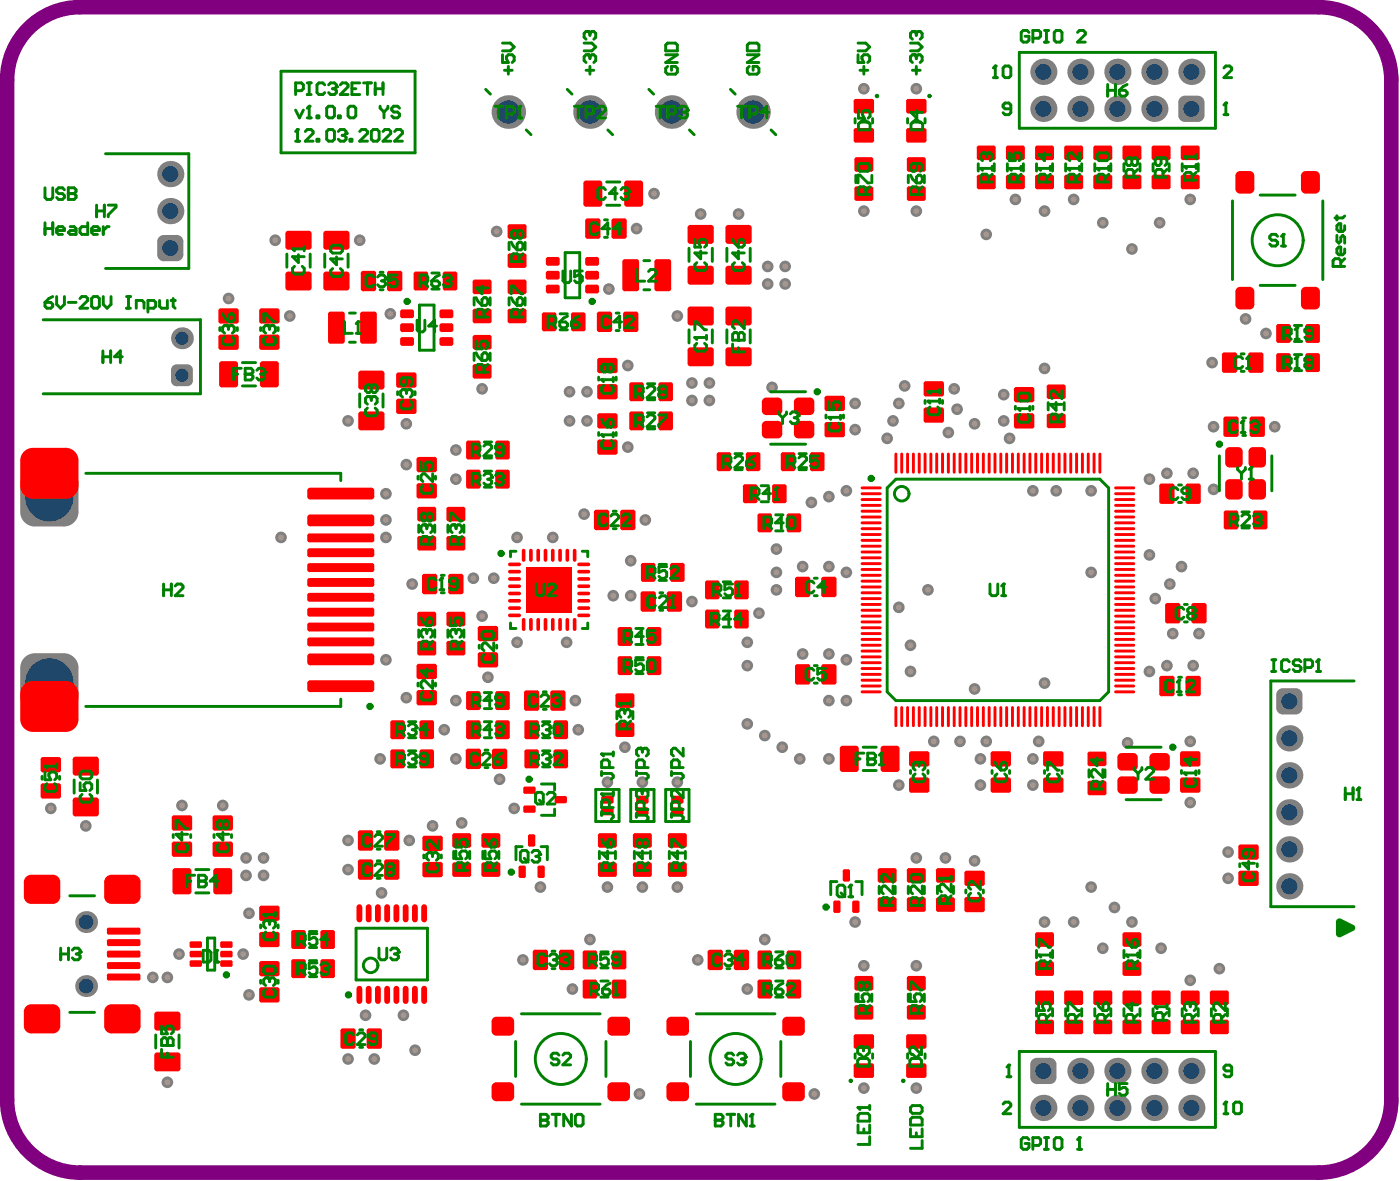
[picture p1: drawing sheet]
<svg xmlns="http://www.w3.org/2000/svg" width="320mm" height="270mm" viewBox="0 0 320 270" stroke-linecap="round" stroke-linejoin="round" font-family="sans-serif">
<path d="M6 7.1a16.6 16.6 0 0 1 12.3-5.5h283a16.6 16.6 0 0 1 16.7 16.7v233a16.6 16.6 0 0 1-16.7 16.7h-283a16.6 16.6 0 0 1-16.7-16.7v-233a16.6 16.6 0 0 1 4.4-11.2z" fill="none" stroke="#800080" stroke-width="3.3"/>
<circle cx="134.2" cy="96.2" r="1.33" fill="#808080"/>
<circle cx="134.2" cy="96.2" r=".67" fill="#a6968d"/>
<circle cx="130.2" cy="96.2" r="1.33" fill="#808080"/>
<circle cx="130.2" cy="96.2" r=".67" fill="#a6968d"/>
<circle cx="134.2" cy="89.5" r="1.33" fill="#808080"/>
<circle cx="134.2" cy="89.5" r=".67" fill="#a6968d"/>
<circle cx="130.2" cy="89.5" r="1.33" fill="#808080"/>
<circle cx="130.2" cy="89.5" r=".67" fill="#a6968d"/>
<circle cx="162.1" cy="87.5" r="1.33" fill="#808080"/>
<circle cx="162.1" cy="87.5" r=".67" fill="#a6968d"/>
<circle cx="162.1" cy="91.5" r="1.33" fill="#808080"/>
<circle cx="162.1" cy="91.5" r=".67" fill="#a6968d"/>
<circle cx="158.1" cy="87.5" r="1.33" fill="#808080"/>
<circle cx="158.1" cy="87.5" r=".67" fill="#a6968d"/>
<circle cx="158.1" cy="91.5" r="1.33" fill="#808080"/>
<circle cx="158.1" cy="91.5" r=".67" fill="#a6968d"/>
<circle cx="38.3" cy="223.3" r="1.33" fill="#808080"/>
<circle cx="38.3" cy="223.3" r=".67" fill="#a6968d"/>
<circle cx="34.9" cy="223.3" r="1.33" fill="#808080"/>
<circle cx="34.9" cy="223.3" r=".67" fill="#a6968d"/>
<circle cx="64.2" cy="122.8" r="1.33" fill="#808080"/>
<circle cx="64.2" cy="122.8" r=".67" fill="#a6968d"/>
<circle cx="56.2" cy="196.1" r="1.33" fill="#808080"/>
<circle cx="56.2" cy="196.1" r=".67" fill="#a6968d"/>
<circle cx="60.2" cy="200" r="1.33" fill="#808080"/>
<circle cx="60.2" cy="200" r=".67" fill="#a6968d"/>
<circle cx="56.2" cy="200" r="1.33" fill="#808080"/>
<circle cx="56.2" cy="200" r=".67" fill="#a6968d"/>
<circle cx="60.2" cy="196.1" r="1.33" fill="#808080"/>
<circle cx="60.2" cy="196.1" r=".67" fill="#a6968d"/>
<circle cx="179.5" cy="64.9" r="1.33" fill="#808080"/>
<circle cx="179.5" cy="64.9" r=".67" fill="#a6968d"/>
<circle cx="175.5" cy="60.9" r="1.33" fill="#808080"/>
<circle cx="175.5" cy="60.9" r=".67" fill="#a6968d"/>
<circle cx="179.5" cy="60.9" r="1.33" fill="#808080"/>
<circle cx="179.5" cy="60.9" r=".67" fill="#a6968d"/>
<circle cx="175.5" cy="64.9" r="1.33" fill="#808080"/>
<circle cx="175.5" cy="64.9" r=".67" fill="#a6968d"/>
<circle cx="117.5" cy="184.7" r="1.33" fill="#808080"/>
<circle cx="117.5" cy="184.7" r=".67" fill="#a6968d"/>
<circle cx="280.7" cy="200.7" r="1.33" fill="#808080"/>
<circle cx="280.7" cy="200.7" r=".67" fill="#a6968d"/>
<circle cx="82.2" cy="54.9" r="1.33" fill="#808080"/>
<circle cx="82.2" cy="54.9" r=".67" fill="#a6968d"/>
<circle cx="66.2" cy="72.2" r="1.33" fill="#808080"/>
<circle cx="66.2" cy="72.2" r=".67" fill="#a6968d"/>
<circle cx="158.1" cy="137.5" r="1.33" fill="#808080"/>
<circle cx="158.1" cy="137.5" r=".67" fill="#a6968d"/>
<circle cx="224.1" cy="179.4" r="1.33" fill="#808080"/>
<circle cx="224.1" cy="179.4" r=".67" fill="#a6968d"/>
<circle cx="222.7" cy="96.8" r="1.33" fill="#808080"/>
<circle cx="222.7" cy="96.8" r=".67" fill="#a6968d"/>
<circle cx="258.7" cy="56.9" r="1.33" fill="#808080"/>
<circle cx="258.7" cy="56.9" r=".67" fill="#a6968d"/>
<circle cx="237.4" cy="169.4" r="1.33" fill="#808080"/>
<circle cx="237.4" cy="169.4" r=".67" fill="#a6968d"/>
<circle cx="130.8" cy="226" r="1.33" fill="#808080"/>
<circle cx="130.8" cy="226" r=".67" fill="#a6968d"/>
<circle cx="197.4" cy="248.6" r="1.33" fill="#808080"/>
<circle cx="197.4" cy="248.6" r=".67" fill="#a6968d"/>
<circle cx="159.5" cy="219.4" r="1.33" fill="#808080"/>
<circle cx="159.5" cy="219.4" r=".67" fill="#a6968d"/>
<circle cx="92.9" cy="159.4" r="1.33" fill="#808080"/>
<circle cx="92.9" cy="159.4" r=".67" fill="#a6968d"/>
<circle cx="236.1" cy="112.2" r="1.33" fill="#808080"/>
<circle cx="236.1" cy="112.2" r=".67" fill="#a6968d"/>
<circle cx="252" cy="216.7" r="1.33" fill="#808080"/>
<circle cx="252" cy="216.7" r=".67" fill="#a6968d"/>
<circle cx="112.8" cy="132.1" r="1.33" fill="#808080"/>
<circle cx="112.8" cy="132.1" r=".67" fill="#a6968d"/>
<circle cx="225.4" cy="169.4" r="1.33" fill="#808080"/>
<circle cx="225.4" cy="169.4" r=".67" fill="#a6968d"/>
<circle cx="147.5" cy="118.8" r="1.33" fill="#808080"/>
<circle cx="147.5" cy="118.8" r=".67" fill="#a6968d"/>
<circle cx="272" cy="169.4" r="1.33" fill="#808080"/>
<circle cx="272" cy="169.4" r=".67" fill="#a6968d"/>
<circle cx="272.7" cy="152.1" r="1.33" fill="#808080"/>
<circle cx="272.7" cy="152.1" r=".67" fill="#a6968d"/>
<circle cx="272.7" cy="108.2" r="1.33" fill="#808080"/>
<circle cx="272.7" cy="108.2" r=".67" fill="#a6968d"/>
<circle cx="267.4" cy="133.5" r="1.33" fill="#808080"/>
<circle cx="267.4" cy="133.5" r=".67" fill="#a6968d"/>
<circle cx="83.5" cy="232" r="1.33" fill="#808080"/>
<circle cx="83.5" cy="232" r=".67" fill="#a6968d"/>
<circle cx="170.8" cy="226" r="1.33" fill="#808080"/>
<circle cx="170.8" cy="226" r=".67" fill="#a6968d"/>
<circle cx="209.4" cy="248.6" r="1.33" fill="#808080"/>
<circle cx="209.4" cy="248.6" r=".67" fill="#a6968d"/>
<circle cx="55.6" cy="218" r="1.33" fill="#808080"/>
<circle cx="55.6" cy="218" r=".67" fill="#a6968d"/>
<circle cx="94.2" cy="133.5" r="1.33" fill="#808080"/>
<circle cx="94.2" cy="133.5" r=".67" fill="#a6968d"/>
<circle cx="146.1" cy="250" r="1.33" fill="#808080"/>
<circle cx="146.1" cy="250" r=".67" fill="#a6968d"/>
<circle cx="257.7" cy="169.8" r="1.33" fill="#808080"/>
<circle cx="257.7" cy="169.8" r=".67" fill="#a6968d"/>
<circle cx="262.7" cy="109.5" r="1.33" fill="#808080"/>
<circle cx="262.7" cy="109.5" r=".67" fill="#a6968d"/>
<circle cx="193.4" cy="150.8" r="1.33" fill="#808080"/>
<circle cx="193.4" cy="150.8" r=".67" fill="#a6968d"/>
<circle cx="145.5" cy="52.2" r="1.33" fill="#808080"/>
<circle cx="145.5" cy="52.2" r=".67" fill="#a6968d"/>
<circle cx="195.4" cy="92.2" r="1.33" fill="#808080"/>
<circle cx="195.4" cy="92.2" r=".67" fill="#a6968d"/>
<circle cx="229.4" cy="90.2" r="1.33" fill="#808080"/>
<circle cx="229.4" cy="90.2" r=".67" fill="#a6968d"/>
<circle cx="222.7" cy="196.7" r="1.33" fill="#808080"/>
<circle cx="222.7" cy="196.7" r=".67" fill="#a6968d"/>
<circle cx="208.1" cy="147.4" r="1.33" fill="#808080"/>
<circle cx="208.1" cy="147.4" r=".67" fill="#a6968d"/>
<circle cx="170.8" cy="146.8" r="1.33" fill="#808080"/>
<circle cx="170.8" cy="146.8" r=".67" fill="#a6968d"/>
<circle cx="93.5" cy="192.1" r="1.33" fill="#808080"/>
<circle cx="93.5" cy="192.1" r=".67" fill="#a6968d"/>
<circle cx="268" cy="144.8" r="1.33" fill="#808080"/>
<circle cx="268" cy="144.8" r=".67" fill="#a6968d"/>
<circle cx="189.4" cy="129.5" r="1.33" fill="#808080"/>
<circle cx="189.4" cy="129.5" r=".67" fill="#a6968d"/>
<circle cx="132.2" cy="166.8" r="1.33" fill="#808080"/>
<circle cx="132.2" cy="166.8" r=".67" fill="#a6968d"/>
<circle cx="193.4" cy="160.1" r="1.33" fill="#808080"/>
<circle cx="193.4" cy="160.1" r=".67" fill="#a6968d"/>
<circle cx="254.7" cy="207.4" r="1.33" fill="#808080"/>
<circle cx="254.7" cy="207.4" r=".67" fill="#a6968d"/>
<circle cx="262.7" cy="126.8" r="1.33" fill="#808080"/>
<circle cx="262.7" cy="126.8" r=".67" fill="#a6968d"/>
<circle cx="195.4" cy="210.7" r="1.33" fill="#808080"/>
<circle cx="195.4" cy="210.7" r=".67" fill="#a6968d"/>
<circle cx="88.2" cy="150.8" r="1.33" fill="#808080"/>
<circle cx="88.2" cy="150.8" r=".67" fill="#a6968d"/>
<circle cx="38.3" cy="247.3" r="1.33" fill="#808080"/>
<circle cx="38.3" cy="247.3" r=".67" fill="#a6968d"/>
<circle cx="168.8" cy="48.9" r="1.33" fill="#808080"/>
<circle cx="168.8" cy="48.9" r=".67" fill="#a6968d"/>
<circle cx="111.5" cy="154.8" r="1.33" fill="#808080"/>
<circle cx="111.5" cy="154.8" r=".67" fill="#a6968d"/>
<circle cx="209.4" cy="48.2" r="1.33" fill="#808080"/>
<circle cx="209.4" cy="48.2" r=".67" fill="#a6968d"/>
<circle cx="104.2" cy="173.4" r="1.33" fill="#808080"/>
<circle cx="104.2" cy="173.4" r=".67" fill="#a6968d"/>
<circle cx="178.8" cy="170.7" r="1.33" fill="#808080"/>
<circle cx="178.8" cy="170.7" r=".67" fill="#a6968d"/>
<circle cx="197.4" cy="220.7" r="1.33" fill="#808080"/>
<circle cx="197.4" cy="220.7" r=".67" fill="#a6968d"/>
<circle cx="252" cy="50.9" r="1.33" fill="#808080"/>
<circle cx="252" cy="50.9" r=".67" fill="#a6968d"/>
<circle cx="205.4" cy="92.2" r="1.33" fill="#808080"/>
<circle cx="205.4" cy="92.2" r=".67" fill="#a6968d"/>
<circle cx="265" cy="50.9" r="1.33" fill="#808080"/>
<circle cx="265" cy="50.9" r=".67" fill="#a6968d"/>
<circle cx="206.8" cy="88.2" r="1.33" fill="#808080"/>
<circle cx="206.8" cy="88.2" r=".67" fill="#a6968d"/>
<circle cx="87.2" cy="204" r="1.33" fill="#808080"/>
<circle cx="87.2" cy="204" r=".67" fill="#a6968d"/>
<circle cx="160.1" cy="48.9" r="1.33" fill="#808080"/>
<circle cx="160.1" cy="48.9" r=".67" fill="#a6968d"/>
<circle cx="149.5" cy="44.2" r="1.33" fill="#808080"/>
<circle cx="149.5" cy="44.2" r=".67" fill="#a6968d"/>
<circle cx="62.9" cy="54.9" r="1.33" fill="#808080"/>
<circle cx="62.9" cy="54.9" r=".67" fill="#a6968d"/>
<circle cx="56.9" cy="208.7" r="1.33" fill="#808080"/>
<circle cx="56.9" cy="208.7" r=".67" fill="#a6968d"/>
<circle cx="218.1" cy="88.9" r="1.33" fill="#808080"/>
<circle cx="218.1" cy="88.9" r=".67" fill="#a6968d"/>
<circle cx="236.1" cy="179.4" r="1.33" fill="#808080"/>
<circle cx="236.1" cy="179.4" r=".67" fill="#a6968d"/>
<circle cx="186.1" cy="250" r="1.33" fill="#808080"/>
<circle cx="186.1" cy="250" r=".67" fill="#a6968d"/>
<circle cx="209.4" cy="196.1" r="1.33" fill="#808080"/>
<circle cx="209.4" cy="196.1" r=".67" fill="#a6968d"/>
<circle cx="291.3" cy="97.5" r="1.33" fill="#808080"/>
<circle cx="291.3" cy="97.5" r=".67" fill="#a6968d"/>
<circle cx="88.2" cy="122.8" r="1.33" fill="#808080"/>
<circle cx="88.2" cy="122.8" r=".67" fill="#a6968d"/>
<circle cx="92.2" cy="232" r="1.33" fill="#808080"/>
<circle cx="92.2" cy="232" r=".67" fill="#a6968d"/>
<circle cx="126.3" cy="122.8" r="1.33" fill="#808080"/>
<circle cx="126.3" cy="122.8" r=".67" fill="#a6968d"/>
<circle cx="119.5" cy="219.4" r="1.33" fill="#808080"/>
<circle cx="119.5" cy="219.4" r=".67" fill="#a6968d"/>
<circle cx="56.9" cy="227.3" r="1.33" fill="#808080"/>
<circle cx="56.9" cy="227.3" r=".67" fill="#a6968d"/>
<circle cx="79.5" cy="192.1" r="1.33" fill="#808080"/>
<circle cx="79.5" cy="192.1" r=".67" fill="#a6968d"/>
<circle cx="183.4" cy="149.4" r="1.33" fill="#808080"/>
<circle cx="183.4" cy="149.4" r=".67" fill="#a6968d"/>
<circle cx="197.4" cy="48.2" r="1.33" fill="#808080"/>
<circle cx="197.4" cy="48.2" r=".67" fill="#a6968d"/>
<circle cx="219.4" cy="169.4" r="1.33" fill="#808080"/>
<circle cx="219.4" cy="169.4" r=".67" fill="#a6968d"/>
<circle cx="272" cy="224" r="1.33" fill="#808080"/>
<circle cx="272" cy="224" r=".67" fill="#a6968d"/>
<circle cx="118.2" cy="122.8" r="1.33" fill="#808080"/>
<circle cx="118.2" cy="122.8" r=".67" fill="#a6968d"/>
<circle cx="101.5" cy="166.8" r="1.33" fill="#808080"/>
<circle cx="101.5" cy="166.8" r=".67" fill="#a6968d"/>
<circle cx="129.5" cy="146.8" r="1.33" fill="#808080"/>
<circle cx="129.5" cy="146.8" r=".67" fill="#a6968d"/>
<circle cx="138.8" cy="178.7" r="1.33" fill="#808080"/>
<circle cx="138.8" cy="178.7" r=".67" fill="#a6968d"/>
<circle cx="205.4" cy="138.8" r="1.33" fill="#808080"/>
<circle cx="205.4" cy="138.8" r=".67" fill="#a6968d"/>
<circle cx="216.1" cy="196.1" r="1.33" fill="#808080"/>
<circle cx="216.1" cy="196.1" r=".67" fill="#a6968d"/>
<circle cx="176.5" cy="88.5" r="1.33" fill="#808080"/>
<circle cx="176.5" cy="88.5" r=".67" fill="#a6968d"/>
<circle cx="139.2" cy="66.1" r="1.33" fill="#808080"/>
<circle cx="139.2" cy="66.1" r=".67" fill="#a6968d"/>
<circle cx="216.7" cy="98.8" r="1.33" fill="#808080"/>
<circle cx="216.7" cy="98.8" r=".67" fill="#a6968d"/>
<circle cx="123.5" cy="202.7" r="1.33" fill="#808080"/>
<circle cx="123.5" cy="202.7" r=".67" fill="#a6968d"/>
<circle cx="209.4" cy="20.3" r="1.33" fill="#808080"/>
<circle cx="209.4" cy="20.3" r=".67" fill="#a6968d"/>
<circle cx="131.5" cy="160.1" r="1.33" fill="#808080"/>
<circle cx="131.5" cy="160.1" r=".67" fill="#a6968d"/>
<circle cx="154.8" cy="72.2" r="1.33" fill="#808080"/>
<circle cx="154.8" cy="72.2" r=".67" fill="#a6968d"/>
<circle cx="177.5" cy="125.5" r="1.33" fill="#808080"/>
<circle cx="177.5" cy="125.5" r=".67" fill="#a6968d"/>
<circle cx="238.7" cy="84.2" r="1.33" fill="#808080"/>
<circle cx="238.7" cy="84.2" r=".67" fill="#a6968d"/>
<circle cx="208.1" cy="153.4" r="1.33" fill="#808080"/>
<circle cx="208.1" cy="153.4" r=".67" fill="#a6968d"/>
<circle cx="170.8" cy="152.1" r="1.33" fill="#808080"/>
<circle cx="170.8" cy="152.1" r=".67" fill="#a6968d"/>
<circle cx="40.9" cy="218" r="1.33" fill="#808080"/>
<circle cx="40.9" cy="218" r=".67" fill="#a6968d"/>
<circle cx="94.9" cy="240" r="1.33" fill="#808080"/>
<circle cx="94.9" cy="240" r=".67" fill="#a6968d"/>
<circle cx="270" cy="129.5" r="1.33" fill="#808080"/>
<circle cx="270" cy="129.5" r=".67" fill="#a6968d"/>
<circle cx="202.8" cy="100.2" r="1.33" fill="#808080"/>
<circle cx="202.8" cy="100.2" r=".67" fill="#a6968d"/>
<circle cx="245.4" cy="45.6" r="1.33" fill="#808080"/>
<circle cx="245.4" cy="45.6" r=".67" fill="#a6968d"/>
<circle cx="262.7" cy="153.4" r="1.33" fill="#808080"/>
<circle cx="262.7" cy="153.4" r=".67" fill="#a6968d"/>
<circle cx="110.2" cy="88.9" r="1.33" fill="#808080"/>
<circle cx="110.2" cy="88.9" r=".67" fill="#a6968d"/>
<circle cx="79.5" cy="96.2" r="1.33" fill="#808080"/>
<circle cx="79.5" cy="96.2" r=".67" fill="#a6968d"/>
<circle cx="79.5" cy="198.7" r="1.33" fill="#808080"/>
<circle cx="79.5" cy="198.7" r=".67" fill="#a6968d"/>
<circle cx="277" cy="82.9" r="1.33" fill="#808080"/>
<circle cx="277" cy="82.9" r=".67" fill="#a6968d"/>
<circle cx="85.5" cy="242" r="1.33" fill="#808080"/>
<circle cx="85.5" cy="242" r=".67" fill="#a6968d"/>
<circle cx="284.7" cy="72.9" r="1.33" fill="#808080"/>
<circle cx="284.7" cy="72.9" r=".67" fill="#a6968d"/>
<circle cx="224.1" cy="173.4" r="1.33" fill="#808080"/>
<circle cx="224.1" cy="173.4" r=".67" fill="#a6968d"/>
<circle cx="104.2" cy="102.8" r="1.33" fill="#808080"/>
<circle cx="104.2" cy="102.8" r=".67" fill="#a6968d"/>
<circle cx="133.5" cy="117.5" r="1.33" fill="#808080"/>
<circle cx="133.5" cy="117.5" r=".67" fill="#a6968d"/>
<circle cx="245.4" cy="210.7" r="1.33" fill="#808080"/>
<circle cx="245.4" cy="210.7" r=".67" fill="#a6968d"/>
<circle cx="241.4" cy="112.2" r="1.33" fill="#808080"/>
<circle cx="241.4" cy="112.2" r=".67" fill="#a6968d"/>
<circle cx="209.4" cy="220.7" r="1.33" fill="#808080"/>
<circle cx="209.4" cy="220.7" r=".67" fill="#a6968d"/>
<circle cx="182.8" cy="173.4" r="1.33" fill="#808080"/>
<circle cx="182.8" cy="173.4" r=".67" fill="#a6968d"/>
<circle cx="118.2" cy="146.8" r="1.33" fill="#808080"/>
<circle cx="118.2" cy="146.8" r=".67" fill="#a6968d"/>
<circle cx="41.6" cy="184.1" r="1.33" fill="#808080"/>
<circle cx="41.6" cy="184.1" r=".67" fill="#a6968d"/>
<circle cx="143.5" cy="83.5" r="1.33" fill="#808080"/>
<circle cx="143.5" cy="83.5" r=".67" fill="#a6968d"/>
<circle cx="88.2" cy="112.8" r="1.33" fill="#808080"/>
<circle cx="88.2" cy="112.8" r=".67" fill="#a6968d"/>
<circle cx="265.4" cy="216.7" r="1.33" fill="#808080"/>
<circle cx="265.4" cy="216.7" r=".67" fill="#a6968d"/>
<circle cx="249.4" cy="112.2" r="1.33" fill="#808080"/>
<circle cx="249.4" cy="112.2" r=".67" fill="#a6968d"/>
<circle cx="154.8" cy="178.7" r="1.33" fill="#808080"/>
<circle cx="154.8" cy="178.7" r=".67" fill="#a6968d"/>
<circle cx="144.2" cy="128.1" r="1.33" fill="#808080"/>
<circle cx="144.2" cy="128.1" r=".67" fill="#a6968d"/>
<circle cx="185.4" cy="114.8" r="1.33" fill="#808080"/>
<circle cx="185.4" cy="114.8" r=".67" fill="#a6968d"/>
<circle cx="232.1" cy="45.6" r="1.33" fill="#808080"/>
<circle cx="232.1" cy="45.6" r=".67" fill="#a6968d"/>
<circle cx="193.4" cy="112.2" r="1.33" fill="#808080"/>
<circle cx="193.4" cy="112.2" r=".67" fill="#a6968d"/>
<circle cx="225.4" cy="53.6" r="1.33" fill="#808080"/>
<circle cx="225.4" cy="53.6" r=".67" fill="#a6968d"/>
<circle cx="277.4" cy="111.8" r="1.33" fill="#808080"/>
<circle cx="277.4" cy="111.8" r=".67" fill="#a6968d"/>
<circle cx="264" cy="136.8" r="1.33" fill="#808080"/>
<circle cx="264" cy="136.8" r=".67" fill="#a6968d"/>
<circle cx="193.4" cy="130.8" r="1.33" fill="#808080"/>
<circle cx="193.4" cy="130.8" r=".67" fill="#a6968d"/>
<circle cx="138.8" cy="202.7" r="1.33" fill="#808080"/>
<circle cx="138.8" cy="202.7" r=".67" fill="#a6968d"/>
<circle cx="86.9" cy="173.4" r="1.33" fill="#808080"/>
<circle cx="86.9" cy="173.4" r=".67" fill="#a6968d"/>
<circle cx="289.3" cy="76.2" r="1.33" fill="#808080"/>
<circle cx="289.3" cy="76.2" r=".67" fill="#a6968d"/>
<circle cx="92.9" cy="96.8" r="1.33" fill="#808080"/>
<circle cx="92.9" cy="96.8" r=".67" fill="#a6968d"/>
<circle cx="79.5" cy="242" r="1.33" fill="#808080"/>
<circle cx="79.5" cy="242" r=".67" fill="#a6968d"/>
<circle cx="183.4" cy="129.5" r="1.33" fill="#808080"/>
<circle cx="183.4" cy="129.5" r=".67" fill="#a6968d"/>
<circle cx="189.4" cy="173.4" r="1.33" fill="#808080"/>
<circle cx="189.4" cy="173.4" r=".67" fill="#a6968d"/>
<circle cx="266.7" cy="152.1" r="1.33" fill="#808080"/>
<circle cx="266.7" cy="152.1" r=".67" fill="#a6968d"/>
<circle cx="229.4" cy="96.2" r="1.33" fill="#808080"/>
<circle cx="229.4" cy="96.2" r=".67" fill="#a6968d"/>
<circle cx="174.8" cy="214.7" r="1.33" fill="#808080"/>
<circle cx="174.8" cy="214.7" r=".67" fill="#a6968d"/>
<circle cx="174.8" cy="168.1" r="1.33" fill="#808080"/>
<circle cx="174.8" cy="168.1" r=".67" fill="#a6968d"/>
<circle cx="128.2" cy="137.5" r="1.33" fill="#808080"/>
<circle cx="128.2" cy="137.5" r=".67" fill="#a6968d"/>
<circle cx="128.2" cy="132.1" r="1.33" fill="#808080"/>
<circle cx="128.2" cy="132.1" r=".67" fill="#a6968d"/>
<circle cx="122.8" cy="137.5" r="1.33" fill="#808080"/>
<circle cx="122.8" cy="137.5" r=".67" fill="#a6968d"/>
<circle cx="122.8" cy="132.1" r="1.33" fill="#808080"/>
<circle cx="122.8" cy="132.1" r=".67" fill="#a6968d"/>
<circle cx="113.5" cy="52.9" r="1.33" fill="#808080"/>
<circle cx="113.5" cy="52.9" r=".67" fill="#a6968d"/>
<circle cx="50.9" cy="184.1" r="1.33" fill="#808080"/>
<circle cx="50.9" cy="184.1" r=".67" fill="#a6968d"/>
<circle cx="92.9" cy="106.2" r="1.33" fill="#808080"/>
<circle cx="92.9" cy="106.2" r=".67" fill="#a6968d"/>
<circle cx="105.5" cy="188.1" r="1.33" fill="#808080"/>
<circle cx="105.5" cy="188.1" r=".67" fill="#a6968d"/>
<circle cx="258.7" cy="210.7" r="1.33" fill="#808080"/>
<circle cx="258.7" cy="210.7" r=".67" fill="#a6968d"/>
<circle cx="280.7" cy="194.7" r="1.33" fill="#808080"/>
<circle cx="280.7" cy="194.7" r=".67" fill="#a6968d"/>
<circle cx="108.2" cy="132.1" r="1.33" fill="#808080"/>
<circle cx="108.2" cy="132.1" r=".67" fill="#a6968d"/>
<circle cx="144.2" cy="136.1" r="1.33" fill="#808080"/>
<circle cx="144.2" cy="136.1" r=".67" fill="#a6968d"/>
<circle cx="173.5" cy="140.1" r="1.33" fill="#808080"/>
<circle cx="173.5" cy="140.1" r=".67" fill="#a6968d"/>
<circle cx="189.4" cy="160.1" r="1.33" fill="#808080"/>
<circle cx="189.4" cy="160.1" r=".67" fill="#a6968d"/>
<circle cx="189.4" cy="113.5" r="1.33" fill="#808080"/>
<circle cx="189.4" cy="113.5" r=".67" fill="#a6968d"/>
<circle cx="238.7" cy="48.2" r="1.33" fill="#808080"/>
<circle cx="238.7" cy="48.2" r=".67" fill="#a6968d"/>
<circle cx="272" cy="45.6" r="1.33" fill="#808080"/>
<circle cx="272" cy="45.6" r=".67" fill="#a6968d"/>
<circle cx="204.1" cy="96.2" r="1.33" fill="#808080"/>
<circle cx="204.1" cy="96.2" r=".67" fill="#a6968d"/>
<circle cx="230.7" cy="100.2" r="1.33" fill="#808080"/>
<circle cx="230.7" cy="100.2" r=".67" fill="#a6968d"/>
<circle cx="104.2" cy="160.1" r="1.33" fill="#808080"/>
<circle cx="104.2" cy="160.1" r=".67" fill="#a6968d"/>
<circle cx="197.4" cy="20.3" r="1.33" fill="#808080"/>
<circle cx="197.4" cy="20.3" r=".67" fill="#a6968d"/>
<circle cx="11.6" cy="184.7" r="1.33" fill="#808080"/>
<circle cx="11.6" cy="184.7" r=".67" fill="#a6968d"/>
<circle cx="143.5" cy="102.2" r="1.33" fill="#808080"/>
<circle cx="143.5" cy="102.2" r=".67" fill="#a6968d"/>
<circle cx="277.4" cy="97.5" r="1.33" fill="#808080"/>
<circle cx="277.4" cy="97.5" r=".67" fill="#a6968d"/>
<circle cx="274" cy="144.8" r="1.33" fill="#808080"/>
<circle cx="274" cy="144.8" r=".67" fill="#a6968d"/>
<circle cx="205.4" cy="179.4" r="1.33" fill="#808080"/>
<circle cx="205.4" cy="179.4" r=".67" fill="#a6968d"/>
<circle cx="88.2" cy="118.8" r="1.33" fill="#808080"/>
<circle cx="88.2" cy="118.8" r=".67" fill="#a6968d"/>
<circle cx="104.2" cy="109.5" r="1.33" fill="#808080"/>
<circle cx="104.2" cy="109.5" r=".67" fill="#a6968d"/>
<circle cx="272" cy="183.4" r="1.33" fill="#808080"/>
<circle cx="272" cy="183.4" r=".67" fill="#a6968d"/>
<circle cx="266.7" cy="108.2" r="1.33" fill="#808080"/>
<circle cx="266.7" cy="108.2" r=".67" fill="#a6968d"/>
<circle cx="236.1" cy="173.4" r="1.33" fill="#808080"/>
<circle cx="236.1" cy="173.4" r=".67" fill="#a6968d"/>
<circle cx="146.8" cy="202.7" r="1.33" fill="#808080"/>
<circle cx="146.8" cy="202.7" r=".67" fill="#a6968d"/>
<circle cx="142.8" cy="170.7" r="1.33" fill="#808080"/>
<circle cx="142.8" cy="170.7" r=".67" fill="#a6968d"/>
<circle cx="170.8" cy="165.4" r="1.33" fill="#808080"/>
<circle cx="170.8" cy="165.4" r=".67" fill="#a6968d"/>
<circle cx="134.8" cy="214.7" r="1.33" fill="#808080"/>
<circle cx="134.8" cy="214.7" r=".67" fill="#a6968d"/>
<circle cx="140.2" cy="136.1" r="1.33" fill="#808080"/>
<circle cx="140.2" cy="136.1" r=".67" fill="#a6968d"/>
<circle cx="146.8" cy="178.7" r="1.33" fill="#808080"/>
<circle cx="146.8" cy="178.7" r=".67" fill="#a6968d"/>
<circle cx="249.4" cy="130.8" r="1.33" fill="#808080"/>
<circle cx="249.4" cy="130.8" r=".67" fill="#a6968d"/>
<circle cx="249.4" cy="202.7" r="1.33" fill="#808080"/>
<circle cx="249.4" cy="202.7" r=".67" fill="#a6968d"/>
<circle cx="89.2" cy="71.7" r="1.33" fill="#808080"/>
<circle cx="89.2" cy="71.7" r=".67" fill="#a6968d"/>
<circle cx="213.4" cy="169.4" r="1.33" fill="#808080"/>
<circle cx="213.4" cy="169.4" r=".67" fill="#a6968d"/>
<circle cx="52.2" cy="68.2" r="1.33" fill="#808080"/>
<circle cx="52.2" cy="68.2" r=".67" fill="#a6968d"/>
<circle cx="98.9" cy="188.7" r="1.33" fill="#808080"/>
<circle cx="98.9" cy="188.7" r=".67" fill="#a6968d"/>
<circle cx="114.2" cy="178.1" r="1.33" fill="#808080"/>
<circle cx="114.2" cy="178.1" r=".67" fill="#a6968d"/>
<circle cx="238.7" cy="210.7" r="1.33" fill="#808080"/>
<circle cx="238.7" cy="210.7" r=".67" fill="#a6968d"/>
<circle cx="189.4" cy="149.4" r="1.33" fill="#808080"/>
<circle cx="189.4" cy="149.4" r=".67" fill="#a6968d"/>
<circle cx="110.2" cy="140.8" r="1.33" fill="#808080"/>
<circle cx="110.2" cy="140.8" r=".67" fill="#a6968d"/>
<circle cx="278.7" cy="221.4" r="1.33" fill="#808080"/>
<circle cx="278.7" cy="221.4" r=".67" fill="#a6968d"/>
<circle cx="222.7" cy="157.4" r="1.33" fill="#808080"/>
<circle cx="222.7" cy="157.4" r=".67" fill="#a6968d"/>
<circle cx="154.8" cy="202.7" r="1.33" fill="#808080"/>
<circle cx="154.8" cy="202.7" r=".67" fill="#a6968d"/>
<circle cx="19.6" cy="188.7" r="1.33" fill="#808080"/>
<circle cx="19.6" cy="188.7" r=".67" fill="#a6968d"/>
<circle cx="177.5" cy="130.8" r="1.33" fill="#808080"/>
<circle cx="177.5" cy="130.8" r=".67" fill="#a6968d"/>
<circle cx="238.7" cy="156.1" r="1.33" fill="#808080"/>
<circle cx="238.7" cy="156.1" r=".67" fill="#a6968d"/>
<circle cx="177.5" cy="134.8" r="1.33" fill="#808080"/>
<circle cx="177.5" cy="134.8" r=".67" fill="#a6968d"/>
<circle cx="212.1" cy="134.8" r="1.33" fill="#808080"/>
<circle cx="212.1" cy="134.8" r=".67" fill="#a6968d"/>
<circle cx="195.4" cy="98.2" r="1.33" fill="#808080"/>
<circle cx="195.4" cy="98.2" r=".67" fill="#a6968d"/>
<circle cx="218.7" cy="93.5" r="1.33" fill="#808080"/>
<circle cx="218.7" cy="93.5" r=".67" fill="#a6968d"/>
<path d="M4.6 152.6l3.4-3.3h6.6l3.3 3.3v6.7l-3.3 3.3h-6.6l-3.4-3.3z" fill-rule="evenodd" fill="#808080"/>
<g fill="#808080">
<path d="M14.6 159.3h3.3zM14.6 159.3h3.3a3.3 3.3 0 0 1-3.3 3.3z"/>
<path d="M14.6 149.3v3.3zM14.6 149.3a3.3 3.3 0 0 1 3.3 3.3h-3.3z"/>
<path d="M4.6 152.6h3.4zM5.6 150.3a3.3 3.3 0 0 1 2.4-1v3.3h-3.4a3.3 3.3 0 0 1 1-2.3z"/>
<path d="M8 159.3v3.3zM4.6 159.3h3.4v3.3a3.3 3.3 0 0 1-3.4-3.3z"/>
</g>
<circle cx="11.3" cy="155.9" r="5.5" fill="#1f4769"/>
<path d="M40.3 83.3h2.5l1.3 1.2v2.5l-1.3 1.3h-2.5l-1.2-1.3v-2.5z" fill-rule="evenodd" fill="#808080"/>
<g fill="#808080">
<path d="M39.1 84.5h1.2zM39.3 83.8l.6-.5h.4v1.2h-1.2z"/>
<path d="M40.3 87v1.3zM39.1 87h1.2v1.3a1.25 1.25 0 0 1-1.2-1.3z"/>
<path d="M42.8 87h1.3zM42.8 87h1.3a1.25 1.25 0 0 1-1.3 1.3z"/>
<path d="M42.8 83.3v1.2zM42.8 83.3a1.25 1.25 0 0 1 1.3 1.2h-1.3z"/>
</g>
<circle cx="41.6" cy="85.8" r="1.5" fill="#1f4769"/>
<circle cx="41.6" cy="77.3" r="2.5" fill="#808080"/>
<circle cx="41.6" cy="77.3" r="1.5" fill="#1f4769"/>
<path d="M35.9 55.2l1.5-1.5h3l1.5 1.5v3l-1.5 1.5h-3l-1.5-1.5z" fill-rule="evenodd" fill="#808080"/>
<g fill="#808080">
<path d="M35.9 55.2h1.5zM36.2 54.3l.7-.5 .5-.1v1.5h-1.5z"/>
<path d="M37.4 58.2v1.5zM35.9 58.2h1.5v1.5a1.5 1.5 0 0 1-1.5-1.5z"/>
<path d="M40.4 58.2h1.5zM40.4 58.2h1.5a1.5 1.5 0 0 1-1.5 1.5z"/>
<path d="M40.4 53.7v1.5zM40.4 53.7a1.5 1.5 0 0 1 1.5 1.5h-1.5z"/>
</g>
<circle cx="38.9" cy="56.7" r="1.83" fill="#1f4769"/>
<circle cx="38.9" cy="48.2" r="3" fill="#808080"/>
<circle cx="38.9" cy="48.2" r="1.83" fill="#1f4769"/>
<circle cx="116.2" cy="25.6" r="3.8" fill="#808080"/>
<circle cx="116.2" cy="25.6" r="2.66" fill="#1f4769"/>
<circle cx="134.8" cy="25.6" r="3.8" fill="#808080"/>
<circle cx="134.8" cy="25.6" r="2.66" fill="#1f4769"/>
<circle cx="172.1" cy="25.6" r="3.8" fill="#808080"/>
<circle cx="172.1" cy="25.6" r="2.66" fill="#1f4769"/>
<circle cx="246.9" cy="244.7" r="3" fill="#808080"/>
<circle cx="246.9" cy="244.7" r="1.83" fill="#1f4769"/>
<circle cx="255.4" cy="244.7" r="3" fill="#808080"/>
<circle cx="255.4" cy="244.7" r="1.83" fill="#1f4769"/>
<circle cx="246.9" cy="16.4" r="3" fill="#808080"/>
<circle cx="246.9" cy="16.4" r="1.83" fill="#1f4769"/>
<circle cx="246.9" cy="24.9" r="3" fill="#808080"/>
<circle cx="246.9" cy="24.9" r="1.83" fill="#1f4769"/>
<circle cx="255.4" cy="16.4" r="3" fill="#808080"/>
<circle cx="255.4" cy="16.4" r="1.83" fill="#1f4769"/>
<circle cx="255.4" cy="24.9" r="3" fill="#808080"/>
<circle cx="255.4" cy="24.9" r="1.83" fill="#1f4769"/>
<circle cx="272.3" cy="244.7" r="3" fill="#808080"/>
<circle cx="272.3" cy="244.7" r="1.83" fill="#1f4769"/>
<circle cx="272.3" cy="16.4" r="3" fill="#808080"/>
<circle cx="272.3" cy="16.4" r="1.83" fill="#1f4769"/>
<path d="M269.3 23.4l1.5-1.5h3l1.5 1.5v3l-1.5 1.5h-3l-1.5-1.5z" fill-rule="evenodd" fill="#808080"/>
<g fill="#808080">
<path d="M270.8 26.4v1.5zM269.3 26.4h1.5v1.5a1.5 1.5 0 0 1-1.5-1.5z"/>
<path d="M273.8 26.4h1.5zM273.8 26.4h1.5a1.5 1.5 0 0 1-1.5 1.5z"/>
<path d="M273.8 21.9v1.5zM273.8 21.9a1.5 1.5 0 0 1 1.5 1.5h-1.5z"/>
<path d="M269.3 23.4h1.5zM269.6 22.5l.7-.5 .5-.1v1.5h-1.5z"/>
</g>
<circle cx="272.3" cy="24.9" r="1.83" fill="#1f4769"/>
<path d="M4.6 110.3l3.4-3.3h6.6l3.3 3.3v6.7l-3.3 3.3h-6.6l-3.4-3.3z" fill-rule="evenodd" fill="#808080"/>
<g fill="#808080">
<path d="M14.6 117h3.3zM14.6 117h3.3a3.3 3.3 0 0 1-3.3 3.3z"/>
<path d="M14.6 107v3.3zM14.6 107a3.3 3.3 0 0 1 3.3 3.3h-3.3z"/>
<path d="M4.6 110.3h3.4zM5.6 108a3.3 3.3 0 0 1 2.4-1v3.3h-3.4a3.3 3.3 0 0 1 1-2.3z"/>
<path d="M8 117v3.3zM4.6 117h3.4v3.3a3.3 3.3 0 0 1-3.4-3.3z"/>
</g>
<circle cx="11.3" cy="113.7" r="5.5" fill="#1f4769"/>
<circle cx="38.9" cy="39.8" r="3" fill="#808080"/>
<circle cx="38.9" cy="39.8" r="1.83" fill="#1f4769"/>
<circle cx="246.9" cy="253.2" r="3" fill="#808080"/>
<circle cx="246.9" cy="253.2" r="1.83" fill="#1f4769"/>
<circle cx="255.4" cy="253.2" r="3" fill="#808080"/>
<circle cx="255.4" cy="253.2" r="1.83" fill="#1f4769"/>
<circle cx="272.3" cy="253.2" r="3" fill="#808080"/>
<circle cx="272.3" cy="253.2" r="1.83" fill="#1f4769"/>
<circle cx="19.7" cy="210.7" r="2.5" fill="#808080"/>
<circle cx="19.7" cy="210.7" r="1.67" fill="#1f4769"/>
<path d="M235.5 243.2l1.5-1.5h3l1.5 1.5v3l-1.5 1.5h-3l-1.5-1.5z" fill-rule="evenodd" fill="#808080"/>
<g fill="#808080">
<path d="M240 241.7v1.5zM240 241.7a1.5 1.5 0 0 1 1.5 1.5h-1.5z"/>
<path d="M235.5 243.2h1.5zM235.8 242.3l.7-.5 .5-.1v1.5h-1.5z"/>
<path d="M237 246.2v1.5zM235.5 246.2h1.5v1.5a1.5 1.5 0 0 1-1.5-1.5z"/>
<path d="M240 246.2h1.5zM240 246.2h1.5a1.5 1.5 0 0 1-1.5 1.5z"/>
</g>
<circle cx="238.5" cy="244.7" r="1.83" fill="#1f4769"/>
<circle cx="238.5" cy="16.4" r="3" fill="#808080"/>
<circle cx="238.5" cy="16.4" r="1.83" fill="#1f4769"/>
<circle cx="238.5" cy="24.9" r="3" fill="#808080"/>
<circle cx="238.5" cy="24.9" r="1.83" fill="#1f4769"/>
<circle cx="153.5" cy="25.6" r="3.8" fill="#808080"/>
<circle cx="153.5" cy="25.6" r="2.66" fill="#1f4769"/>
<circle cx="263.8" cy="244.7" r="3" fill="#808080"/>
<circle cx="263.8" cy="244.7" r="1.83" fill="#1f4769"/>
<circle cx="294.7" cy="177.2" r="3" fill="#808080"/>
<circle cx="294.7" cy="177.2" r="1.83" fill="#1f4769"/>
<circle cx="294.7" cy="185.6" r="3" fill="#808080"/>
<circle cx="294.7" cy="185.6" r="1.83" fill="#1f4769"/>
<circle cx="294.7" cy="194.1" r="3" fill="#808080"/>
<circle cx="294.7" cy="194.1" r="1.83" fill="#1f4769"/>
<circle cx="294.7" cy="168.7" r="3" fill="#808080"/>
<circle cx="294.7" cy="168.7" r="1.83" fill="#1f4769"/>
<path d="M291.7 158.8l1.5-1.5h3l1.5 1.5v3l-1.5 1.5h-3l-1.5-1.5z" fill-rule="evenodd" fill="#808080"/>
<g fill="#808080">
<path d="M296.2 161.8h1.5zM296.2 161.8h1.5a1.5 1.5 0 0 1-1.5 1.5z"/>
<path d="M296.2 157.3v1.5zM296.2 157.3a1.5 1.5 0 0 1 1.5 1.5h-1.5z"/>
<path d="M291.7 158.8h1.5zM292 157.9l.7-.6h.5v1.5h-1.5z"/>
<path d="M293.2 161.8v1.5zM291.7 161.8h1.5v1.5a1.5 1.5 0 0 1-1.5-1.5z"/>
</g>
<circle cx="294.7" cy="160.3" r="1.83" fill="#1f4769"/>
<circle cx="263.8" cy="16.4" r="3" fill="#808080"/>
<circle cx="263.8" cy="16.4" r="1.83" fill="#1f4769"/>
<circle cx="263.8" cy="24.9" r="3" fill="#808080"/>
<circle cx="263.8" cy="24.9" r="1.83" fill="#1f4769"/>
<circle cx="19.7" cy="225.3" r="2.5" fill="#808080"/>
<circle cx="19.7" cy="225.3" r="1.67" fill="#1f4769"/>
<circle cx="238.5" cy="253.2" r="3" fill="#808080"/>
<circle cx="238.5" cy="253.2" r="1.83" fill="#1f4769"/>
<circle cx="263.8" cy="253.2" r="3" fill="#808080"/>
<circle cx="263.8" cy="253.2" r="1.83" fill="#1f4769"/>
<circle cx="294.7" cy="202.5" r="3" fill="#808080"/>
<circle cx="294.7" cy="202.5" r="1.83" fill="#1f4769"/>
<g fill="#f00">
<path d="M39.3 192.8l.5-.5h3.6l.5 .5v2.5l-.5 .5h-3.6l-.5-.5z" fill-rule="evenodd"/>
<path d="M59.2 226.1l.6-.5h3.6l.5 .5v2.5l-.5 .5h-3.6l-.6-.5z" fill-rule="evenodd"/>
<path d="M59.8 219.6h3.6l.5 .5v2.5l-.5 .5h-3.6l-.6-.5v-2.5z" fill-rule="evenodd"/>
<path d="M59.2 213.5l.6-.6h3.6l.5 .6v2.4l-.5 .5h-3.6l-.6-.5z" fill-rule="evenodd"/>
<path d="M59.2 77l.6-.5h3.6l.5 .5v2.4l-.5 .5h-3.6l-.6-.5z" fill-rule="evenodd"/>
<path d="M59.2 71l.6-.5h3.6l.5 .5v2.4l-.5 .6h-3.6l-.6-.6z" fill-rule="evenodd"/>
</g>
<g fill="#f00">
<path d="M43.4 192.3v.5zM43.4 192.3l.3 .1 .2 .4h-.5z"/>
<path d="M39.3 192.8h.5zM39.3 192.6l.5-.3v.5h-.5z"/>
<path d="M39.8 195.3v.5zM39.3 195.3h.5v.5l-.3-.1z"/>
<path d="M43.4 195.3h.5zM43.4 195.3h.5l-.1 .2-.4 .3z"/>
<path d="M59.8 228.6v.5zM59.2 228.6h.6v.5l-.5-.3z"/>
<path d="M63.4 228.6h.5zM63.4 228.6h.5l-.1 .2-.4 .3z"/>
<path d="M63.4 225.6v.5zM63.4 225.6l.2 .1 .3 .4h-.5z"/>
<path d="M59.2 226.1h.6zM59.3 225.9l.5-.3v.5h-.6z"/>
<path d="M59.8 222.6v.5zM59.2 222.6h.6v.5l-.5-.3z"/>
<path d="M63.4 222.6h.5zM63.4 222.6h.5l-.1 .2-.4 .3z"/>
<path d="M63.4 219.6v.5zM63.4 219.6l.2 .1 .3 .4h-.5z"/>
<path d="M59.2 220.1h.6zM59.3 219.9l.5-.3v.5h-.6z"/>
<path d="M63.4 212.9v.6zM63.4 212.9l.4 .3 .1 .3h-.5z"/>
<path d="M59.2 213.5h.6zM59.3 213.2l.5-.3v.6h-.6z"/>
<path d="M59.8 215.9v.5zM59.2 215.9h.6v.5l-.5-.2z"/>
<path d="M63.4 215.9h.5zM63.4 215.9h.5l-.1 .3-.4 .2z"/>
<path d="M63.4 76.5v.5zM63.4 76.5h.2l.3 .5h-.5z"/>
<path d="M59.2 77h.6zM59.3 76.7l.5-.2v.5h-.6z"/>
<path d="M59.8 79.4v.5zM59.2 79.4h.6v.5l-.5-.2z"/>
<path d="M63.4 79.4h.5zM63.4 79.4h.5l-.1 .3-.4 .2z"/>
<path d="M63.4 70.5v.5zM63.4 70.5h.2l.3 .5h-.5z"/>
<path d="M59.2 71h.6zM59.3 70.7l.5-.2v.5h-.6z"/>
<path d="M59.8 73.4v.6zM59.2 73.4h.6v.6l-.5-.3z"/>
<path d="M63.4 73.4h.5zM63.4 73.4h.5l-.1 .3-.4 .3z"/>
</g>
<path d="M82.1 225.9v2.9M84.3 225.9v2.9M88.5 225.9v2.9M90.6 225.9v2.9" fill="none" stroke="#f00" stroke-width="1.3"/>
<g fill="#f00">
<path d="M89.7 171.2h2.3l.5 .5v3.4l-.5 .5h-2.3l-.5-.5v-3.4z" fill-rule="evenodd"/>
<path d="M89.7 164.6h2.3l.5 .5v3.3l-.5 .5h-2.3l-.5-.5v-3.3z" fill-rule="evenodd"/>
<path d="M88.5 62.4l.5-.5h2.4l.6 .5v3.6l-.6 .5h-2.4l-.5-.5z" fill-rule="evenodd"/>
</g>
<g fill="#f00">
<path d="M89.2 171.7h.5zM89.3 171.5l.4-.3v.5h-.5z"/>
<path d="M89.7 175.1v.5zM89.2 175.1h.5v.5l-.2-.1z"/>
<path d="M92 175.1h.5zM92 175.1h.5v.2l-.5 .3z"/>
<path d="M92 171.2v.5zM92 171.2l.5 .3v.2h-.5z"/>
<path d="M89.2 165.1h.5zM89.3 164.8l.4-.2v.5h-.5z"/>
<path d="M89.7 168.4v.5zM89.2 168.4h.5v.5h-.2z"/>
<path d="M92 168.4h.5zM92 168.4h.5v.3l-.5 .2z"/>
<path d="M92 164.6v.5zM92 164.6l.5 .2v.3h-.5z"/>
<path d="M88.5 62.4h.5zM88.5 62.1l.5-.2v.5h-.5z"/>
<path d="M89 66v.5zM88.5 66h.5v.5h-.3z"/>
<path d="M91.4 66h.6zM91.4 66h.6l-.1 .3-.5 .2z"/>
<path d="M91.4 61.9v.5zM91.4 61.9l.3 .1 .3 .4h-.6z"/>
</g>
<path d="M94.8 225.9v2.9M96.9 225.9v2.9" fill="none" stroke="#f00" stroke-width="1.3"/>
<g fill="#f00">
<path d="M96.4 171.2h2.3l.5 .5v3.4l-.5 .5h-2.3l-.5-.5v-3.4z" fill-rule="evenodd"/>
<path d="M96.4 164.6h2.3l.5 .5v3.3l-.5 .5h-2.3l-.5-.5v-3.3z" fill-rule="evenodd"/>
<path d="M94.5 62.6l.5-.5h2.4l.5 .5v3.3l-.5 .5h-2.4l-.5-.5z" fill-rule="evenodd"/>
<path d="M100.4 77.5l.5-.5h2.2l.5 .5v1l-.5 .5h-2.2l-.5-.5z" fill-rule="evenodd"/>
<path d="M100.4 71.2l.5-.5h2.2l.5 .5v1l-.5 .5h-2.2l-.5-.5z" fill-rule="evenodd"/>
<path d="M101.2 62.6l.5-.5h2.3l.5 .5v3.3l-.5 .5h-2.3l-.5-.5z" fill-rule="evenodd"/>
<path d="M106.5 165.1l.5-.5h2.4l.5 .5v3.3l-.5 .5h-2.4l-.5-.5z" fill-rule="evenodd"/>
<path d="M106.5 158.4l.5-.5h2.4l.5 .5v3.4l-.5 .5h-2.4l-.5-.5z" fill-rule="evenodd"/>
<path d="M108.5 83.2h3.3l.5 .5v2.3l-.5 .5h-3.3l-.5-.5v-2.3z" fill-rule="evenodd"/>
<path d="M108 77l.5-.5h3.3l.5 .5v2.4l-.5 .5h-3.3l-.5-.5z" fill-rule="evenodd"/>
<path d="M108 71l.5-.5h3.3l.5 .5v2.4l-.5 .5h-3.3l-.5-.5z" fill-rule="evenodd"/>
<path d="M108 64.4l.5-.5h3.3l.5 .5v2.3l-.5 .5h-3.3l-.5-.5z" fill-rule="evenodd"/>
</g>
<g fill="#f00">
<path d="M95.9 171.7h.5zM95.9 171.5l.5-.3v.5h-.5z"/>
<path d="M96.4 175.1v.5zM95.9 175.1h.5v.5l-.3-.1z"/>
<path d="M98.7 175.1h.5zM98.7 175.1h.5l-.1 .2-.4 .3z"/>
<path d="M98.7 171.2v.5zM98.7 171.2l.4 .3 .1 .2h-.5z"/>
<path d="M95.9 165.1h.5zM95.9 164.8l.5-.2v.5h-.5z"/>
<path d="M96.4 168.4v.5zM95.9 168.4h.5v.5h-.3z"/>
<path d="M98.7 168.4h.5zM98.7 168.4h.5l-.1 .3-.4 .2z"/>
<path d="M98.7 164.6v.5zM98.7 164.6l.2 .1 .3 .4h-.5z"/>
<path d="M97.4 65.9h.5zM97.4 65.9h.5l-.1 .2-.4 .3z"/>
<path d="M97.4 62.1v.5zM97.4 62.1l.4 .2 .1 .3h-.5z"/>
<path d="M94.5 62.6h.5zM94.6 62.3l.4-.2v.5h-.5z"/>
<path d="M95 65.9v.5zM94.5 65.9h.5v.5l-.4-.3z"/>
<path d="M100.4 77.5h.5zM100.5 77.3l.4-.3v.5h-.5z"/>
<path d="M100.9 78.5v.5zM100.4 78.5h.5v.5l-.4-.2z"/>
<path d="M103.1 78.5h.5zM103.1 78.5h.5l-.1 .3-.4 .2z"/>
<path d="M103.1 77v.5zM103.1 77l.3 .1 .2 .4h-.5z"/>
<path d="M100.4 71.2h.5zM100.5 71l.4-.3v.5h-.5z"/>
<path d="M100.9 72.2v.5zM100.4 72.2h.5v.5l-.4-.2z"/>
<path d="M103.1 72.2h.5zM103.1 72.2h.5l-.1 .3-.4 .2z"/>
<path d="M103.1 70.7v.5zM103.1 70.7l.4 .3 .1 .2h-.5z"/>
<path d="M104 65.9h.5zM104 65.9h.5v.2l-.5 .3z"/>
<path d="M104 62.1v.5zM104 62.1l.5 .2v.3h-.5z"/>
<path d="M101.2 62.6h.5zM101.3 62.3l.4-.2v.5h-.5z"/>
<path d="M101.7 65.9v.5zM101.2 65.9h.5v.5l-.4-.3z"/>
<path d="M109.4 168.4h.5zM109.4 168.4h.5l-.1 .3-.4 .2z"/>
<path d="M109.4 164.6v.5zM109.4 164.6l.2 .1 .3 .4h-.5z"/>
<path d="M106.5 165.1h.5zM106.6 164.8l.4-.2v.5h-.5z"/>
<path d="M107 168.4v.5zM106.5 168.4h.5v.5l-.4-.2z"/>
<path d="M106.5 158.4h.5zM106.6 158.2l.4-.3v.5h-.5z"/>
<path d="M107 161.8v.5zM106.5 161.8h.5v.5l-.4-.3z"/>
<path d="M109.4 161.8h.5zM109.4 161.8h.5l-.1 .2-.4 .3z"/>
<path d="M109.4 157.9v.5zM109.4 157.9l.4 .3 .1 .2h-.5z"/>
<path d="M108.5 86v.5zM108 86h.5v.5l-.4-.2z"/>
<path d="M111.8 86h.5zM111.8 86h.5v.3l-.5 .2z"/>
<path d="M111.8 83.2v.5zM111.8 83.2l.3 .1 .2 .4h-.5z"/>
<path d="M108 83.7h.5zM108.1 83.4l.4-.2v.5h-.5z"/>
<path d="M108.5 79.4v.5zM108 79.4h.5v.5l-.2-.1z"/>
<path d="M111.8 79.4h.5zM111.8 79.4h.5v.2l-.5 .3z"/>
<path d="M111.8 76.5v.5zM111.8 76.5l.5 .3v.2h-.5z"/>
<path d="M108 77h.5zM108.1 76.8l.4-.3v.5h-.5z"/>
<path d="M108.5 73.4v.5zM108 73.4h.5v.5l-.2-.1z"/>
<path d="M111.8 73.4h.5zM111.8 73.4h.5v.2l-.5 .3z"/>
<path d="M111.8 70.5v.5zM111.8 70.5l.5 .3v.2h-.5z"/>
<path d="M108 71h.5zM108.1 70.8l.4-.3v.5h-.5z"/>
<path d="M108.5 66.7v.5zM108 66.7h.5v.5l-.4-.2z"/>
<path d="M111.8 66.7h.5zM111.8 66.7h.5v.3l-.5 .2z"/>
<path d="M111.8 63.9v.5zM111.8 63.9l.3 .1 .2 .4h-.5z"/>
<path d="M108 64.4h.5zM108.1 64.1l.4-.2v.5h-.5z"/>
</g>
<path d="M116.5 137.3h2.2M116.5 139h2.2M116.5 132.3h2.2M116.5 130.6h2.2M116.5 134h2.2M116.5 140.6h2.2" fill="none" stroke="#f00" stroke-width=".83"/>
<g fill="#f00">
<path d="M122.8 198.2l.5-.4h.8l.4 .4v2l-.4 .4h-.8l-.5-.4z" fill-rule="evenodd"/>
<path d="M120.7 191.1l.4-.5h.8l.4 .5v2l-.4 .4h-.8l-.4-.4z" fill-rule="evenodd"/>
</g>
<g fill="#f00">
<path d="M123.3 200.2v.4zM122.8 200.2h.5v.4z"/>
<path d="M124.1 200.2h.4zM124.1 200.2h.4l-.1 .2-.3 .2z"/>
<path d="M124.1 197.8v.4zM124.1 197.8l.4 .4h-.4z"/>
<path d="M122.8 198.2h.5zM122.9 198l.4-.2v.4h-.5z"/>
<path d="M121.1 193.1v.4zM120.7 193.1h.4v.4z"/>
<path d="M121.9 193.1h.4zM121.9 193.1h.4v.2l-.4 .2z"/>
<path d="M121.9 190.6v.5zM121.9 190.6l.4 .5h-.4z"/>
<path d="M120.7 191.1h.4zM120.7 190.8l.4-.2v.5h-.4z"/>
</g>
<path d="M121.3 125.8v2.2M123 125.8v2.2M124.7 125.8v2.2M128 125.8v2.2M129.7 125.8v2.2M131.3 125.8v2.2" fill="none" stroke="#f00" stroke-width=".83"/>
<g fill="#f00">
<path d="M135.7 117l.6-.5h2.4l.5 .5v3.6l-.5 .5h-2.4l-.6-.5z" fill-rule="evenodd"/>
<path d="M133.7 65.6l.5-.5h2.2l.5 .5v.9l-.5 .5h-2.2l-.5-.5z" fill-rule="evenodd"/>
<path d="M133.7 62.4l.5-.5h2.2l.5 .5v1l-.5 .5h-2.2l-.5-.5z" fill-rule="evenodd"/>
<path d="M133.7 59.2l.5-.5h2.2l.5 .5v1l-.5 .5h-2.2l-.5-.5z" fill-rule="evenodd"/>
<path d="M140.7 165.6l.5-.5h3.3l.5 .5v2.3l-.5 .5h-3.3l-.5-.5z" fill-rule="evenodd"/>
<path d="M140.7 158.9l.5-.5h3.3l.5 .5v2.4l-.5 .5h-3.3l-.5-.5z" fill-rule="evenodd"/>
<path d="M141.2 150.4l.5-.5h2.3l.5 .5v3.4l-.5 .5h-2.3l-.5-.5z" fill-rule="evenodd"/>
<path d="M141.2 143.8l.5-.5h2.3l.5 .5v3.3l-.5 .5h-2.3l-.5-.5z" fill-rule="evenodd"/>
<path d="M141.7 117l.6-.5h2.4l.5 .5v3.6l-.5 .5h-2.4l-.6-.5z" fill-rule="evenodd"/>
<path d="M147.8 150.4l.5-.5h2.3l.5 .5v3.4l-.5 .5h-2.3l-.5-.5z" fill-rule="evenodd"/>
<path d="M147.8 143.8l.5-.5h2.3l.5 .5v3.3l-.5 .5h-2.3l-.5-.5z" fill-rule="evenodd"/>
<path d="M169.8 111.2l.5-.5h2.3l.5 .5v3.3l-.5 .5h-2.3l-.5-.5z" fill-rule="evenodd"/>
<path d="M171 103.3h2.3l.5 .5v3.4l-.5 .5h-2.3l-.5-.5v-3.4z" fill-rule="evenodd"/>
<path d="M176.5 111.2l.5-.5h2.3l.5 .5v3.3l-.5 .5h-2.3l-.5-.5z" fill-rule="evenodd"/>
<path d="M181.4 97.2l1-1h2.7l1 1v2l-1 1h-2.7l-1-1z" fill-rule="evenodd"/>
<path d="M181.4 91.9l1-1h2.7l1 1v1.9l-1 1h-2.7l-1-1z" fill-rule="evenodd"/>
<path d="M190.4 206.2l.5-.4h.8l.4 .4v2l-.4 .4h-.8l-.5-.4z" fill-rule="evenodd"/>
<path d="M188.4 97l.6-.6h3.6l.5 .6v2.4l-.5 .5h-3.6l-.6-.5z" fill-rule="evenodd"/>
<path d="M189 90.4h3.6l.5 .6v2.4l-.5 .5h-3.6l-.6-.5v-2.4z" fill-rule="evenodd"/>
<path d="M194.8 206.2l.4-.4h.8l.4 .4v2l-.4 .4h-.8l-.4-.4z" fill-rule="evenodd"/>
<path d="M195.3 43.1l.5-.5h3.3l.5 .5v2.3l-.5 .5h-3.3l-.5-.5z" fill-rule="evenodd"/>
<path d="M195.3 36.4l.5-.5h3.3l.5 .5v2.4l-.5 .5h-3.3l-.5-.5z" fill-rule="evenodd"/>
<path d="M195.1 29.8l.5-.5h3.7l.5 .5v2.3l-.5 .5h-3.7l-.5-.5z" fill-rule="evenodd"/>
<path d="M195.1 23.1l.5-.5h3.7l.5 .5v2.3l-.5 .5h-3.7l-.5-.5z" fill-rule="evenodd"/>
</g>
<g fill="#f00">
<path d="M138.7 120.6h.5zM138.7 120.6h.5v.3l-.5 .2z"/>
<path d="M138.7 116.5v.5zM138.7 116.5l.3 .1 .2 .4h-.5z"/>
<path d="M135.7 117h.6zM135.8 116.7l.5-.2v.5h-.6z"/>
<path d="M136.3 120.6v.5zM135.7 120.6h.6v.5h-.3z"/>
<path d="M136.4 66.5h.5zM136.4 66.5h.5l-.1 .3-.4 .2z"/>
<path d="M136.4 65.1v.5zM136.4 65.1l.4 .2 .1 .3h-.5z"/>
<path d="M133.7 65.6h.5zM133.8 65.3l.4-.2v.5h-.5z"/>
<path d="M134.2 66.5v.5zM133.7 66.5h.5v.5h-.2z"/>
<path d="M136.4 63.4h.5zM136.4 63.4h.5l-.1 .2-.4 .3z"/>
<path d="M136.4 61.9v.5zM136.4 61.9l.3 .1 .2 .4h-.5z"/>
<path d="M133.7 62.4h.5zM133.8 62.1l.4-.2v.5h-.5z"/>
<path d="M134.2 63.4v.5zM133.7 63.4h.5v.5l-.4-.3z"/>
<path d="M136.4 60.2h.5zM136.4 60.2h.5l-.1 .3-.4 .2z"/>
<path d="M136.4 58.7v.5zM136.4 58.7l.4 .3 .1 .2h-.5z"/>
<path d="M133.7 59.2h.5zM133.8 59l.4-.3v.5h-.5z"/>
<path d="M134.2 60.2v.5zM133.7 60.2h.5v.5h-.2z"/>
<path d="M144.5 165.1v.5zM144.5 165.1l.4 .2 .1 .3h-.5z"/>
<path d="M140.7 165.6h.5zM140.7 165.3l.5-.2v.5h-.5z"/>
<path d="M141.2 167.9v.5zM140.7 167.9h.5v.5l-.5-.2z"/>
<path d="M144.5 167.9h.5zM144.5 167.9h.5l-.1 .3-.4 .2z"/>
<path d="M144.5 158.4v.5zM144.5 158.4l.4 .3 .1 .2h-.5z"/>
<path d="M140.7 158.9h.5zM140.7 158.7l.5-.3v.5h-.5z"/>
<path d="M141.2 161.3v.5zM140.7 161.3h.5v.5l-.5-.3z"/>
<path d="M144.5 161.3h.5zM144.5 161.3h.5l-.1 .2-.4 .3z"/>
<path d="M144 153.8h.5zM144 153.8h.5l-.1 .2-.4 .3z"/>
<path d="M144 149.9v.5zM144 149.9l.2 .1 .3 .4h-.5z"/>
<path d="M141.2 150.4h.5zM141.2 150.2l.5-.3v.5h-.5z"/>
<path d="M141.7 153.8v.5zM141.2 153.8h.5v.5l-.5-.3z"/>
<path d="M144 147.1h.5zM144 147.1h.5l-.1 .3-.4 .2z"/>
<path d="M144 143.3v.5zM144 143.3l.4 .2 .1 .3h-.5z"/>
<path d="M141.2 143.8h.5zM141.2 143.5l.5-.2v.5h-.5z"/>
<path d="M141.7 147.1v.5zM141.2 147.1h.5v.5l-.3-.1z"/>
<path d="M144.7 120.6h.5zM144.7 120.6h.5v.3l-.5 .2z"/>
<path d="M144.7 116.5v.5zM144.7 116.5l.3 .1 .2 .4h-.5z"/>
<path d="M141.7 117h.6zM141.8 116.7l.5-.2v.5h-.6z"/>
<path d="M142.3 120.6v.5zM141.7 120.6h.6v.5h-.3z"/>
<path d="M150.6 153.8h.5zM150.6 153.8h.5v.2l-.5 .3z"/>
<path d="M150.6 149.9v.5zM150.6 149.9l.3 .1 .2 .4h-.5z"/>
<path d="M147.8 150.4h.5zM147.9 150.2l.4-.3v.5h-.5z"/>
<path d="M148.3 153.8v.5zM147.8 153.8h.5v.5l-.4-.3z"/>
<path d="M150.6 147.1h.5zM150.6 147.1h.5v.3l-.5 .2z"/>
<path d="M150.6 143.3v.5zM150.6 143.3l.5 .2v.3h-.5z"/>
<path d="M147.8 143.8h.5zM147.9 143.5l.4-.2v.5h-.5z"/>
<path d="M148.3 147.1v.5zM147.8 147.1h.5v.5l-.2-.1z"/>
<path d="M172.6 114.5h.5zM172.6 114.5h.5v.2l-.5 .3z"/>
<path d="M172.6 110.7v.5zM172.6 110.7l.5 .2v.3h-.5z"/>
<path d="M169.8 111.2h.5zM169.9 110.9l.4-.2v.5h-.5z"/>
<path d="M170.3 114.5v.5zM169.8 114.5h.5v.5l-.3-.1z"/>
<path d="M173.3 107.2h.5zM173.3 107.2h.5l-.1 .2-.4 .3z"/>
<path d="M173.3 103.3v.5zM173.3 103.3l.2 .1 .3 .4h-.5z"/>
<path d="M170.5 103.8h.5zM170.5 103.6l.5-.3v.5h-.5z"/>
<path d="M171 107.2v.5zM170.5 107.2h.5v.5l-.5-.3z"/>
<path d="M179.3 114.5h.5zM179.3 114.5h.5l-.1 .2-.4 .3z"/>
<path d="M179.3 110.7v.5zM179.3 110.7l.4 .2 .1 .3h-.5z"/>
<path d="M176.5 111.2h.5zM176.5 110.9l.5-.2v.5h-.5z"/>
<path d="M177 114.5v.5zM176.5 114.5h.5v.5l-.3-.1z"/>
<path d="M185.1 99.2h1zM185.1 99.2h1a1 1 0 0 1-1 1z"/>
<path d="M185.1 96.2v1zM185.1 96.2a1 1 0 0 1 1 1h-1z"/>
<path d="M181.4 97.2h1zM181.7 96.5l.7-.3v1h-1z"/>
<path d="M182.4 99.2v1zM181.4 99.2h1v1a1 1 0 0 1-1-1z"/>
<path d="M185.1 93.8h1zM185.1 93.8h1a1 1 0 0 1-1 1z"/>
<path d="M185.1 90.9v1zM185.1 90.9a1 1 0 0 1 1 1h-1z"/>
<path d="M181.4 91.9h1zM181.7 91.1l.7-.2v1h-1z"/>
<path d="M182.4 93.8v1zM181.4 93.8h1v1a1 1 0 0 1-1-1z"/>
<path d="M190.9 208.2v.4zM190.4 208.2h.5v.4z"/>
<path d="M191.7 208.2h.4zM191.7 208.2h.4l-.1 .2-.3 .2z"/>
<path d="M191.7 205.8v.4zM191.7 205.8l.4 .4h-.4z"/>
<path d="M190.4 206.2h.5zM190.5 206l.4-.2v.4h-.5z"/>
<path d="M192.6 96.4v.6zM192.6 96.4l.4 .3 .1 .3h-.5z"/>
<path d="M188.4 97h.6zM188.5 96.7l.5-.3v.6h-.6z"/>
<path d="M189 99.4v.5zM188.4 99.4h.6v.5h-.3z"/>
<path d="M192.6 99.4h.5zM192.6 99.4h.5l-.1 .3-.4 .2z"/>
<path d="M192.6 90.4v.6zM192.6 90.4l.2 .1 .3 .5h-.5z"/>
<path d="M188.4 91h.6zM188.5 90.7l.5-.3v.6h-.6z"/>
<path d="M189 93.4v.5zM188.4 93.4h.6v.5h-.3z"/>
<path d="M192.6 93.4h.5zM192.6 93.4h.5l-.1 .3-.4 .2z"/>
<path d="M195.2 208.2v.4zM194.8 208.2h.4v.4z"/>
<path d="M196 208.2h.4zM196 208.2h.4v.2l-.4 .2z"/>
<path d="M196 205.8v.4zM196 205.8l.4 .4h-.4z"/>
<path d="M194.8 206.2h.4zM194.8 206l.4-.2v.4h-.4z"/>
<path d="M199.1 42.6v.5zM199.1 42.6h.3l.2 .5h-.5z"/>
<path d="M195.3 43.1h.5zM195.3 42.8l.5-.2v.5h-.5z"/>
<path d="M195.8 45.4v.5zM195.3 45.4h.5v.5l-.3-.1z"/>
<path d="M199.1 45.4h.5zM199.1 45.4h.5l-.1 .3-.4 .2z"/>
<path d="M199.1 35.9v.5zM199.1 35.9l.4 .3 .1 .2h-.5z"/>
<path d="M195.3 36.4h.5zM195.3 36.2l.5-.3v.5h-.5z"/>
<path d="M195.8 38.8v.5zM195.3 38.8h.5v.5l-.5-.3z"/>
<path d="M199.1 38.8h.5zM199.1 38.8h.5l-.1 .2-.4 .3z"/>
<path d="M199.3 29.3v.5zM199.3 29.3h.2l.3 .5h-.5z"/>
<path d="M195.1 29.8h.5zM195.2 29.5l.4-.2v.5h-.5z"/>
<path d="M195.6 32.1v.5zM195.1 32.1h.5v.5l-.3-.1z"/>
<path d="M199.3 32.1h.5zM199.3 32.1h.5l-.1 .2-.4 .3z"/>
<path d="M199.3 22.6v.5zM199.3 22.6l.4 .3 .1 .2h-.5z"/>
<path d="M195.1 23.1h.5zM195.2 22.9l.4-.3v.5h-.5z"/>
<path d="M195.6 25.4v.5zM195.1 25.4h.5v.5l-.4-.2z"/>
<path d="M199.3 25.4h.5zM199.3 25.4h.5l-.1 .3-.4 .2z"/>
</g>
<g fill="none" stroke="#f00" stroke-width=".67">
<path d="M204.8 103.8v4.1M206.1 103.8v4.1M208.8 103.8v4.1M210.1 103.8v4.1M211.4 103.8v4.1M212.8 103.8v4.1M214.1 103.8v4.1M215.4 103.8v4.1M216.7 103.8v4.1M218.1 103.8v4.1M219.4 103.8v4.1M220.7 103.8v4.1"/>
<path d="M222.1 103.8v4.1M223.4 103.8v4.1M224.7 103.8v4.1M226.1 103.8v4.1M227.4 103.8v4.1M228.7 103.8v4.1M230.1 103.8v4.1M231.4 103.8v4.1M232.7 103.8v4.1M234.1 103.8v4.1"/>
</g>
<g fill="#f00">
<path d="M236.6 233.5l.5-.5h3.3l.5 .5v2.3l-.5 .5h-3.3l-.5-.5z" fill-rule="evenodd"/>
<path d="M236.6 226.8l.5-.5h3.3l.5 .5v2.4l-.5 .5h-3.3l-.5-.5z" fill-rule="evenodd"/>
<path d="M236.6 220.2l.5-.5h3.3l.5 .5v2.3l-.5 .5h-3.3l-.5-.5z" fill-rule="evenodd"/>
<path d="M236.6 213.5l.5-.5h3.3l.5 .5v2.4l-.5 .5h-3.3l-.5-.5z" fill-rule="evenodd"/>
</g>
<g fill="#f00">
<path d="M237.1 235.8v.5zM236.6 235.8h.5v.5l-.5-.2z"/>
<path d="M240.4 235.8h.5zM240.4 235.8h.5l-.1 .3-.4 .2z"/>
<path d="M240.4 233v.5zM240.4 233l.2 .1 .3 .4h-.5z"/>
<path d="M236.6 233.5h.5zM236.6 233.2l.5-.2v.5h-.5z"/>
<path d="M237.1 229.2v.5zM236.6 229.2h.5v.5l-.3-.1z"/>
<path d="M240.4 229.2h.5zM240.4 229.2h.5l-.1 .2-.4 .3z"/>
<path d="M240.4 226.3v.5zM240.4 226.3l.4 .3 .1 .2h-.5z"/>
<path d="M236.6 226.8h.5zM236.6 226.6l.5-.3v.5h-.5z"/>
<path d="M237.1 222.5v.5zM236.6 222.5h.5v.5l-.5-.2z"/>
<path d="M240.4 222.5h.5zM240.4 222.5h.5l-.1 .3-.4 .2z"/>
<path d="M240.4 219.7v.5zM240.4 219.7l.4 .2 .1 .3h-.5z"/>
<path d="M236.6 220.2h.5zM236.6 219.9l.5-.2v.5h-.5z"/>
<path d="M237.1 215.9v.5zM236.6 215.9h.5v.5l-.3-.1z"/>
<path d="M240.4 215.9h.5zM240.4 215.9h.5l-.1 .2-.4 .3z"/>
<path d="M240.4 213v.5zM240.4 213l.2 .1 .3 .4h-.5z"/>
<path d="M236.6 213.5h.5zM236.6 213.3l.5-.3v.5h-.5z"/>
</g>
<path d="M235.4 103.8v4.1M236.7 103.8v4.1M238.1 103.8v4.1M239.4 103.8v4.1M240.7 103.8v4.1" fill="none" stroke="#f00" stroke-width=".67"/>
<g fill="#f00">
<path d="M243.2 233.5l.5-.5h3.4l.5 .5v2.3l-.5 .5h-3.4l-.5-.5z" fill-rule="evenodd"/>
<path d="M243.2 226.8l.5-.5h3.4l.5 .5v2.4l-.5 .5h-3.4l-.5-.5z" fill-rule="evenodd"/>
</g>
<g fill="#f00">
<path d="M243.7 235.8v.5zM243.2 235.8h.5v.5l-.4-.2z"/>
<path d="M247.1 235.8h.5zM247.1 235.8h.5l-.1 .3-.4 .2z"/>
<path d="M247.1 233v.5zM247.1 233l.2 .1 .3 .4h-.5z"/>
<path d="M243.2 233.5h.5zM243.3 233.2l.4-.2v.5h-.5z"/>
<path d="M243.7 229.2v.5zM243.2 229.2h.5v.5l-.2-.1z"/>
<path d="M247.1 229.2h.5zM247.1 229.2h.5l-.1 .2-.4 .3z"/>
<path d="M247.1 226.3v.5zM247.1 226.3l.4 .3 .1 .2h-.5z"/>
<path d="M243.2 226.8h.5zM243.3 226.6l.4-.3v.5h-.5z"/>
</g>
<path d="M243.4 103.8v4.1M244.7 103.8v4.1M246.1 103.8v4.1M247.4 103.8v4.1" fill="none" stroke="#f00" stroke-width=".67"/>
<g fill="#f00">
<path d="M249.9 233.5l.5-.5h3.3l.5 .5v2.3l-.5 .5h-3.3l-.5-.5z" fill-rule="evenodd"/>
<path d="M249.9 226.8l.5-.5h3.3l.5 .5v2.4l-.5 .5h-3.3l-.5-.5z" fill-rule="evenodd"/>
</g>
<g fill="#f00">
<path d="M250.4 235.8v.5zM249.9 235.8h.5v.5l-.4-.2z"/>
<path d="M253.7 235.8h.5zM253.7 235.8h.5l-.1 .3-.4 .2z"/>
<path d="M253.7 233v.5zM253.7 233l.3 .1 .2 .4h-.5z"/>
<path d="M249.9 233.5h.5zM250 233.2l.4-.2v.5h-.5z"/>
<path d="M250.4 229.2v.5zM249.9 229.2h.5v.5l-.3-.1z"/>
<path d="M253.7 229.2h.5zM253.7 229.2h.5l-.1 .2-.4 .3z"/>
<path d="M253.7 226.3v.5zM253.7 226.3l.4 .3 .1 .2h-.5z"/>
<path d="M249.9 226.8h.5zM250 226.6l.4-.3v.5h-.5z"/>
</g>
<path d="M250 103.8v4.1M251.4 103.8v4.1" fill="none" stroke="#f00" stroke-width=".67"/>
<g fill="#f00">
<path d="M256.5 233.5l.5-.5h3.4l.5 .5v2.3l-.5 .5h-3.4l-.5-.5z" fill-rule="evenodd"/>
<path d="M256.5 226.8l.5-.5h3.4l.5 .5v2.4l-.5 .5h-3.4l-.5-.5z" fill-rule="evenodd"/>
<path d="M256.5 220.2l.5-.5h3.4l.5 .5v2.3l-.5 .5h-3.4l-.5-.5z" fill-rule="evenodd"/>
<path d="M256.5 213.5l.5-.5h3.4l.5 .5v2.4l-.5 .5h-3.4l-.5-.5z" fill-rule="evenodd"/>
<path d="M255.4 178.4l1-1h2.6l1 1v2l-1 1h-2.6l-1-1z" fill-rule="evenodd"/>
<path d="M255.4 173.1l1-1h2.6l1 1v2l-1 1h-2.6l-1-1z" fill-rule="evenodd"/>
<path d="M263.2 233.5l.5-.5h3.3l.5 .5v2.3l-.5 .5h-3.3l-.5-.5z" fill-rule="evenodd"/>
<path d="M263.2 226.8l.5-.5h3.3l.5 .5v2.4l-.5 .5h-3.3l-.5-.5z" fill-rule="evenodd"/>
<path d="M262.7 178.4l1-1h2.7l1 1v2l-1 1h-2.7l-1-1z" fill-rule="evenodd"/>
<path d="M262.7 173.1l1-1h2.7l1 1v2l-1 1h-2.7l-1-1z" fill-rule="evenodd"/>
<path d="M265 111l.5-.5h2.4l.5 .5v3.6l-.5 .6h-2.4l-.5-.6z" fill-rule="evenodd"/>
<path d="M269.9 233.5l.5-.5h3.3l.5 .5v2.3l-.5 .5h-3.3l-.5-.5z" fill-rule="evenodd"/>
<path d="M269.9 226.8l.5-.5h3.3l.5 .5v2.4l-.5 .5h-3.3l-.5-.5z" fill-rule="evenodd"/>
<path d="M269.7 178.2l.5-.5h3.6l.6 .5v2.4l-.6 .6h-3.6l-.5-.6z" fill-rule="evenodd"/>
<path d="M269.7 172.2l.5-.5h3.6l.6 .5v2.4l-.6 .6h-3.6l-.5-.6z" fill-rule="evenodd"/>
<path d="M270.9 111l.6-.5h2.4l.5 .5v3.6l-.5 .6h-2.4l-.6-.6z" fill-rule="evenodd"/>
<path d="M276.5 233.5l.5-.5h3.4l.5 .5v2.3l-.5 .5h-3.4l-.5-.5z" fill-rule="evenodd"/>
<path d="M276.5 226.8l.5-.5h3.4l.5 .5v2.4l-.5 .5h-3.4l-.5-.5z" fill-rule="evenodd"/>
<path d="M283 199.5l.5-.5h3.7l.5 .5v2.4l-.5 .6h-3.7l-.5-.6z" fill-rule="evenodd"/>
<path d="M39.3 186.8l.5-.5h3.6l.5 .5v2.5l-.5 .5h-3.6l-.5-.5z" fill-rule="evenodd"/>
<path d="M59.2 207.5l.6-.5h3.6l.5 .5v2.4l-.5 .5h-3.6l-.6-.5z" fill-rule="evenodd"/>
<path d="M60.1 82.5h3l.6 .7v4.7l-.6 .6h-3l-.7-.6v-4.7z" fill-rule="evenodd"/>
<path d="M66.6 219.7l.5-.5h2.3l.5 .5v3.3l-.5 .5h-2.3l-.5-.5z" fill-rule="evenodd"/>
<path d="M66.6 213l.5-.5h2.3l.5 .5v3.4l-.5 .5h-2.3l-.5-.5z" fill-rule="evenodd"/>
<path d="M73.2 219.7l.5-.5h2.4l.5 .5v3.3l-.5 .5h-2.4l-.5-.5z" fill-rule="evenodd"/>
<path d="M73.2 213l.5-.5h2.4l.5 .5v3.4l-.5 .5h-2.4l-.5-.5z" fill-rule="evenodd"/>
<path d="M75 71.8l.5-.6h2.7l.6 .6v6.2l-.6 .5h-2.7l-.5-.5z" fill-rule="evenodd"/>
</g>
<g fill="#f00">
<path d="M257 235.8v.5zM256.5 235.8h.5v.5l-.4-.2z"/>
<path d="M260.4 235.8h.5zM260.4 235.8h.5l-.1 .3-.4 .2z"/>
<path d="M260.4 233v.5zM260.4 233l.2 .1 .3 .4h-.5z"/>
<path d="M256.5 233.5h.5zM256.6 233.2l.4-.2v.5h-.5z"/>
<path d="M257 229.2v.5zM256.5 229.2h.5v.5l-.2-.1z"/>
<path d="M260.4 229.2h.5zM260.4 229.2h.5l-.1 .2-.4 .3z"/>
<path d="M260.4 226.3v.5zM260.4 226.3l.4 .3 .1 .2h-.5z"/>
<path d="M256.5 226.8h.5zM256.6 226.6l.4-.3v.5h-.5z"/>
<path d="M257 222.5v.5zM256.5 222.5h.5v.5l-.4-.2z"/>
<path d="M260.4 222.5h.5zM260.4 222.5h.5l-.1 .3-.4 .2z"/>
<path d="M260.4 219.7v.5zM260.4 219.7l.4 .2 .1 .3h-.5z"/>
<path d="M256.5 220.2h.5zM256.6 219.9l.4-.2v.5h-.5z"/>
<path d="M257 215.9v.5zM256.5 215.9h.5v.5l-.2-.1z"/>
<path d="M260.4 215.9h.5zM260.4 215.9h.5l-.1 .2-.4 .3z"/>
<path d="M260.4 213v.5zM260.4 213l.2 .1 .3 .4h-.5z"/>
<path d="M256.5 213.5h.5zM256.6 213.3l.4-.3v.5h-.5z"/>
<path d="M259 180.4h1zM259 180.4h1a1 1 0 0 1-1 1z"/>
<path d="M259 177.4v1zM259 177.4a1 1 0 0 1 1 1h-1z"/>
<path d="M255.4 178.4h1zM255.7 177.7l.7-.3v1h-1z"/>
<path d="M256.4 180.4v1zM255.4 180.4h1v1a1 1 0 0 1-1-1z"/>
<path d="M259 175.1h1zM259 175.1h1a1 1 0 0 1-1 1z"/>
<path d="M259 172.1v1zM259 172.1a1 1 0 0 1 1 1h-1z"/>
<path d="M255.4 173.1h1zM255.7 172.4l.7-.3v1h-1z"/>
<path d="M256.4 175.1v1zM255.4 175.1h1v1a1 1 0 0 1-1-1z"/>
<path d="M263.7 235.8v.5zM263.2 235.8h.5v.5l-.4-.2z"/>
<path d="M267 235.8h.5zM267 235.8h.5v.3l-.5 .2z"/>
<path d="M267 233v.5zM267 233l.3 .1 .2 .4h-.5z"/>
<path d="M263.2 233.5h.5zM263.3 233.2l.4-.2v.5h-.5z"/>
<path d="M263.7 229.2v.5zM263.2 229.2h.5v.5l-.3-.1z"/>
<path d="M267 229.2h.5zM267 229.2h.5v.2l-.5 .3z"/>
<path d="M267 226.3v.5zM267 226.3l.5 .3v.2h-.5z"/>
<path d="M263.2 226.8h.5zM263.3 226.6l.4-.3v.5h-.5z"/>
<path d="M266.4 180.4h1zM266.4 180.4h1a1 1 0 0 1-1 1z"/>
<path d="M266.4 177.4v1zM266.4 177.4a1 1 0 0 1 1 1h-1z"/>
<path d="M262.7 178.4h1zM263 177.7l.7-.3v1h-1z"/>
<path d="M263.7 180.4v1zM262.7 180.4h1v1a1 1 0 0 1-1-1z"/>
<path d="M266.4 175.1h1zM266.4 175.1h1a1 1 0 0 1-1 1z"/>
<path d="M266.4 172.1v1zM266.4 172.1a1 1 0 0 1 1 1h-1z"/>
<path d="M262.7 173.1h1zM263 172.4l.7-.3v1h-1z"/>
<path d="M263.7 175.1v1zM262.7 175.1h1v1a1 1 0 0 1-1-1z"/>
<path d="M265 111h.5zM265 110.8l.5-.3v.5h-.5z"/>
<path d="M265.5 114.6v.6zM265 114.6h.5v.6l-.3-.1z"/>
<path d="M267.9 114.6h.5zM267.9 114.6h.5v.3l-.5 .3z"/>
<path d="M267.9 110.5v.5zM267.9 110.5l.5 .3v.2h-.5z"/>
<path d="M270.4 235.8v.5zM269.9 235.8h.5v.5l-.5-.2z"/>
<path d="M273.7 235.8h.5zM273.7 235.8h.5l-.1 .3-.4 .2z"/>
<path d="M273.7 233v.5zM273.7 233l.2 .1 .3 .4h-.5z"/>
<path d="M269.9 233.5h.5zM269.9 233.2l.5-.2v.5h-.5z"/>
<path d="M270.4 229.2v.5zM269.9 229.2h.5v.5l-.3-.1z"/>
<path d="M273.7 229.2h.5zM273.7 229.2h.5l-.1 .2-.4 .3z"/>
<path d="M273.7 226.3v.5zM273.7 226.3l.4 .3 .1 .2h-.5z"/>
<path d="M269.9 226.8h.5zM269.9 226.6l.5-.3v.5h-.5z"/>
<path d="M273.8 177.7v.5zM273.8 177.7h.3l.3 .5h-.6z"/>
<path d="M269.7 178.2h.5zM269.8 177.9l.4-.2v.5h-.5z"/>
<path d="M270.2 180.6v.6zM269.7 180.6h.5v.6l-.2-.1z"/>
<path d="M273.8 180.6h.6zM273.8 180.6h.6l-.1 .3-.5 .3z"/>
<path d="M273.8 171.7v.5zM273.8 171.7h.3l.3 .5h-.6z"/>
<path d="M269.7 172.2h.5zM269.8 171.9l.4-.2v.5h-.5z"/>
<path d="M270.2 174.6v.6zM269.7 174.6h.5v.6l-.2-.1z"/>
<path d="M273.8 174.6h.6zM273.8 174.6h.6l-.1 .3-.5 .3z"/>
<path d="M270.9 111h.6zM271 110.8l.5-.3v.5h-.6z"/>
<path d="M271.5 114.6v.6zM270.9 114.6h.6v.6l-.3-.1z"/>
<path d="M273.9 114.6h.5zM273.9 114.6h.5v.3l-.5 .3z"/>
<path d="M273.9 110.5v.5zM273.9 110.5l.5 .3v.2h-.5z"/>
<path d="M277 235.8v.5zM276.5 235.8h.5v.5l-.4-.2z"/>
<path d="M280.4 235.8h.5zM280.4 235.8h.5l-.1 .3-.4 .2z"/>
<path d="M280.4 233v.5zM280.4 233l.2 .1 .3 .4h-.5z"/>
<path d="M276.5 233.5h.5zM276.6 233.2l.4-.2v.5h-.5z"/>
<path d="M277 229.2v.5zM276.5 229.2h.5v.5l-.2-.1z"/>
<path d="M280.4 229.2h.5zM280.4 229.2h.5l-.1 .2-.4 .3z"/>
<path d="M280.4 226.3v.5zM280.4 226.3l.2 .1 .3 .4h-.5z"/>
<path d="M276.5 226.8h.5zM276.6 226.6l.4-.3v.5h-.5z"/>
<path d="M287.2 199v.5zM287.2 199h.2l.3 .5h-.5z"/>
<path d="M283 199.5h.5zM283.1 199.2l.4-.2v.5h-.5z"/>
<path d="M283.5 201.9v.6zM283 201.9h.5v.6l-.4-.3z"/>
<path d="M287.2 201.9h.5zM287.2 201.9h.5l-.1 .3-.4 .3z"/>
<path d="M43.4 186.3v.5zM43.4 186.3l.4 .3 .1 .2h-.5z"/>
<path d="M39.3 186.8h.5zM39.3 186.6l.5-.3v.5h-.5z"/>
<path d="M39.8 189.3v.5zM39.3 189.3h.5v.5l-.3-.1z"/>
<path d="M43.4 189.3h.5zM43.4 189.3h.5l-.1 .2-.4 .3z"/>
<path d="M63.4 207v.5zM63.4 207l.4 .2 .1 .3h-.5z"/>
<path d="M59.2 207.5h.6zM59.3 207.2l.5-.2v.5h-.6z"/>
<path d="M59.8 209.9v.5zM59.2 209.9h.6v.5l-.5-.2z"/>
<path d="M63.4 209.9h.5zM63.4 209.9h.5l-.1 .3-.4 .2z"/>
<path d="M59.4 83.2h.7zM59.6 82.7l.5-.2v.7h-.7z"/>
<path d="M60.1 87.9v.6zM59.4 87.9h.7v.6a.65 .65 0 0 1-.7-.6z"/>
<path d="M63.1 87.9h.6zM63.1 87.9h.6a.65 .65 0 0 1-.6 .6z"/>
<path d="M63.1 82.5v.7zM63.1 82.5a.65 .65 0 0 1 .6 .7h-.6z"/>
<path d="M66.6 219.7h.5zM66.6 219.4l.5-.2v.5h-.5z"/>
<path d="M67.1 223v.5zM66.6 223h.5v.5l-.3-.1z"/>
<path d="M69.4 223h.5zM69.4 223h.5l-.1 .3-.4 .2z"/>
<path d="M69.4 219.2v.5zM69.4 219.2l.4 .2 .1 .3h-.5z"/>
<path d="M66.6 213h.5zM66.6 212.8l.5-.3v.5h-.5z"/>
<path d="M67.1 216.4v.5zM66.6 216.4h.5v.5l-.5-.3z"/>
<path d="M69.4 216.4h.5zM69.4 216.4h.5l-.1 .2-.4 .3z"/>
<path d="M69.4 212.5v.5zM69.4 212.5l.2 .1 .3 .4h-.5z"/>
<path d="M73.2 219.7h.5zM73.3 219.4l.4-.2v.5h-.5z"/>
<path d="M73.7 223v.5zM73.2 223h.5v.5l-.2-.1z"/>
<path d="M76.1 223h.5zM76.1 223h.5l-.1 .3-.4 .2z"/>
<path d="M76.1 219.2v.5zM76.1 219.2l.4 .2 .1 .3h-.5z"/>
<path d="M73.2 213h.5zM73.3 212.8l.4-.3v.5h-.5z"/>
<path d="M73.7 216.4v.5zM73.2 216.4h.5v.5l-.4-.3z"/>
<path d="M76.1 216.4h.5zM76.1 216.4h.5l-.1 .2-.4 .3z"/>
<path d="M76.1 212.5v.5zM76.1 212.5l.2 .1 .3 .4h-.5z"/>
<path d="M78.2 78h.6zM78.2 78h.6l-.1 .3-.5 .2z"/>
<path d="M78.2 71.2v.6zM78.2 71.2l.3 .1 .3 .5h-.6z"/>
<path d="M75 71.8h.5zM75 71.5l.5-.3v.6h-.5z"/>
<path d="M75.5 78v.5zM75 78h.5v.5l-.5-.2z"/>
</g>
<path d="M82.1 207.3v2.8M84.3 207.3v2.8" fill="none" stroke="#f00" stroke-width="1.3"/>
<path d="M81.8 190.2l.5-.5h2.5l.5 .5v3.7l-.5 .5h-2.5l-.5-.5z" fill-rule="evenodd" fill="#f00"/>
<g fill="#f00">
<path d="M84.8 193.9h.5zM84.8 193.9h.5l-.1 .2-.4 .3z"/>
<path d="M84.8 189.7v.5zM84.8 189.7l.2 .1 .3 .4h-.5z"/>
<path d="M81.8 190.2h.5zM81.9 190l.4-.3v.5h-.5z"/>
<path d="M82.3 193.9v.5zM81.8 193.9h.5v.5l-.2-.1z"/>
</g>
<path d="M88.5 207.3v2.8M90.6 207.3v2.8" fill="none" stroke="#f00" stroke-width="1.3"/>
<path d="M87.8 190.2l.5-.5h2.5l.5 .5v3.7l-.5 .5h-2.5l-.5-.5z" fill-rule="evenodd" fill="#f00"/>
<g fill="#f00">
<path d="M90.8 193.9h.5zM90.8 193.9h.5l-.1 .2-.4 .3z"/>
<path d="M90.8 189.7v.5zM90.8 189.7l.2 .1 .3 .4h-.5z"/>
<path d="M87.8 190.2h.5zM87.9 190l.4-.3v.5h-.5z"/>
<path d="M88.3 193.9v.5zM87.8 193.9h.5v.5l-.2-.1z"/>
</g>
<path d="M94.8 207.3v2.8M96.9 207.3v2.8" fill="none" stroke="#f00" stroke-width="1.3"/>
<g fill="#f00">
<path d="M102.4 131.7l.6-.6h2.4l.5 .6v3.6l-.5 .5h-2.4l-.6-.5z" fill-rule="evenodd"/>
<path d="M100.4 74.4l.5-.5h2.2l.5 .5v1l-.5 .5h-2.2l-.5-.5z" fill-rule="evenodd"/>
<path d="M106.5 107.8l.5-.5h2.4l.5 .5v3.4l-.5 .5h-2.4l-.5-.5z" fill-rule="evenodd"/>
<path d="M106.5 101.2l.5-.5h2.4l.5 .5v3.3l-.5 .5h-2.4l-.5-.5z" fill-rule="evenodd"/>
</g>
<g fill="#f00">
<path d="M102.4 131.7h.6zM102.5 131.4l.5-.3v.6h-.6z"/>
<path d="M103 135.3v.5zM102.4 135.3h.6v.5l-.3-.1z"/>
<path d="M105.4 135.3h.5zM105.4 135.3h.5v.2l-.5 .3z"/>
<path d="M105.4 131.1v.6zM105.4 131.1l.5 .3v.3h-.5z"/>
<path d="M100.4 74.4h.5zM100.5 74.1l.4-.2v.5h-.5z"/>
<path d="M100.9 75.4v.5zM100.4 75.4h.5v.5l-.2-.1z"/>
<path d="M103.1 75.4h.5zM103.1 75.4h.5l-.1 .2-.4 .3z"/>
<path d="M103.1 73.9v.5zM103.1 73.9h.3l.2 .5h-.5z"/>
<path d="M106.5 107.8h.5zM106.6 107.6l.4-.3v.5h-.5z"/>
<path d="M107 111.2v.5zM106.5 111.2h.5v.5l-.4-.3z"/>
<path d="M109.4 111.2h.5zM109.4 111.2h.5l-.1 .2-.4 .3z"/>
<path d="M109.4 107.3v.5zM109.4 107.3l.2 .1 .3 .4h-.5z"/>
<path d="M106.5 101.2h.5zM106.6 100.9l.4-.2v.5h-.5z"/>
<path d="M107 104.5v.5zM106.5 104.5h.5v.5l-.4-.2z"/>
<path d="M109.4 104.5h.5zM109.4 104.5h.5l-.1 .3-.4 .2z"/>
<path d="M109.4 100.7v.5zM109.4 100.7l.4 .2 .1 .3h-.5z"/>
</g>
<path d="M116.5 135.6h2.2M116.5 129h2.2" fill="none" stroke="#f00" stroke-width=".83"/>
<path d="M121.8 217.5l.5-.5h2.4l.6 .5v3.7l-.6 .5h-2.4l-.5-.5z" fill-rule="evenodd" fill="#f00"/>
<g fill="#f00">
<path d="M124.7 221.2h.6zM124.7 221.2h.6l-.1 .2-.5 .3z"/>
<path d="M124.7 217v.5zM124.7 217l.3 .1 .3 .4h-.6z"/>
<path d="M121.8 217.5h.5zM121.8 217.3l.5-.3v.5h-.5z"/>
<path d="M122.3 221.2v.5zM121.8 221.2h.5v.5l-.5-.3z"/>
</g>
<path d="M121.3 141.6v2.2M123 141.6v2.2M124.7 141.6v2.2" fill="none" stroke="#f00" stroke-width=".83"/>
<path d="M127.8 217.5l.5-.5h2.4l.5 .5v3.7l-.5 .5h-2.4l-.5-.5z" fill-rule="evenodd" fill="#f00"/>
<g fill="#f00">
<path d="M130.7 221.2h.5zM130.7 221.2h.5v.2l-.5 .3z"/>
<path d="M130.7 217v.5zM130.7 217l.3 .1 .2 .4h-.5z"/>
<path d="M127.8 217.5h.5zM127.8 217.3l.5-.3v.5h-.5z"/>
<path d="M128.3 221.2v.5zM127.8 221.2h.5v.5l-.5-.3z"/>
</g>
<path d="M128 141.6v2.2M129.7 141.6v2.2M131.3 141.6v2.2" fill="none" stroke="#f00" stroke-width=".83"/>
<g fill="#f00">
<path d="M136.4 71.7l.5-.5h2.5l.5 .5v3.6l-.5 .6h-2.5l-.5-.6z" fill-rule="evenodd"/>
<path d="M133.7 50.4l.6-.5h2.4l.5 .5v3.6l-.5 .6h-2.4l-.6-.6z" fill-rule="evenodd"/>
<path d="M142.4 71.7l.5-.5h2.5l.5 .5v3.6l-.5 .6h-2.5l-.5-.6z" fill-rule="evenodd"/>
<path d="M161.7 217.5l.5-.5h2.5l.5 .5v3.7l-.5 .5h-2.5l-.5-.5z" fill-rule="evenodd"/>
<path d="M161.1 133.1l.5-.5h2.4l.5 .5v3.4l-.5 .5h-2.4l-.5-.5z" fill-rule="evenodd"/>
<path d="M161.1 139.8l.5-.5h2.4l.5 .5v3.3l-.5 .5h-2.4l-.5-.5z" fill-rule="evenodd"/>
<path d="M167.7 217.5l.5-.5h2.5l.5 .5v3.7l-.5 .5h-2.5l-.5-.5z" fill-rule="evenodd"/>
<path d="M167.8 133.1l.5-.5h2.3l.5 .5v3.4l-.5 .5h-2.3l-.5-.5z" fill-rule="evenodd"/>
<path d="M167.8 139.8l.5-.5h2.3l.5 .5v3.3l-.5 .5h-2.3l-.5-.5z" fill-rule="evenodd"/>
<path d="M181.7 152.3l.5-.5h2.5l.5 .5v3.6l-.5 .5h-2.5l-.5-.5z" fill-rule="evenodd"/>
<path d="M181.7 132.3l.5-.5h2.5l.5 .5v3.6l-.5 .6h-2.5l-.5-.6z" fill-rule="evenodd"/>
<path d="M187.7 152.3l.5-.5h2.5l.5 .5v3.6l-.5 .5h-2.5l-.5-.5z" fill-rule="evenodd"/>
<path d="M187.7 132.3l.5-.5h2.5l.5 .5v3.6l-.5 .6h-2.5l-.5-.6z" fill-rule="evenodd"/>
<path d="M195.3 230.2l.5-.5h3.3l.5 .5v2.3l-.5 .5h-3.3l-.5-.5z" fill-rule="evenodd"/>
<path d="M195.1 236.8l.5-.5h3.7l.5 .5v2.4l-.5 .5h-3.7l-.5-.5z" fill-rule="evenodd"/>
<path d="M195.1 243.5l.5-.5h3.7l.5 .5v2.3l-.5 .5h-3.7l-.5-.5z" fill-rule="evenodd"/>
<path d="M195.3 223.5l.5-.5h3.3l.5 .5v2.3l-.5 .5h-3.3l-.5-.5z" fill-rule="evenodd"/>
</g>
<g fill="#f00">
<path d="M139.4 75.3h.5zM139.4 75.3h.5l-.1 .3-.4 .3z"/>
<path d="M139.4 71.2v.5zM139.4 71.2l.2 .1 .3 .4h-.5z"/>
<path d="M136.4 71.7h.5zM136.5 71.5l.4-.3v.5h-.5z"/>
<path d="M136.9 75.3v.6zM136.4 75.3h.5v.6l-.2-.1z"/>
<path d="M136.7 54h.5zM136.7 54h.5v.3l-.5 .3z"/>
<path d="M136.7 49.9v.5zM136.7 49.9l.3 .1 .2 .4h-.5z"/>
<path d="M133.7 50.4h.6zM133.8 50.2l.5-.3v.5h-.6z"/>
<path d="M134.3 54v.6zM133.7 54h.6v.6l-.5-.3z"/>
<path d="M145.4 75.3h.5zM145.4 75.3h.5l-.1 .3-.4 .3z"/>
<path d="M145.4 71.2v.5zM145.4 71.2l.4 .3 .1 .2h-.5z"/>
<path d="M142.4 71.7h.5zM142.5 71.5l.4-.3v.5h-.5z"/>
<path d="M142.9 75.3v.6zM142.4 75.3h.5v.6l-.2-.1z"/>
<path d="M164.7 221.2h.5zM164.7 221.2h.5l-.1 .2-.4 .3z"/>
<path d="M164.7 217v.5zM164.7 217l.3 .1 .2 .4h-.5z"/>
<path d="M161.7 217.5h.5zM161.8 217.3l.4-.3v.5h-.5z"/>
<path d="M162.2 221.2v.5zM161.7 221.2h.5v.5l-.4-.3z"/>
<path d="M164 136.5h.5zM164 136.5h.5l-.1 .2-.4 .3z"/>
<path d="M164 132.6v.5zM164 132.6l.2 .1 .3 .4h-.5z"/>
<path d="M161.1 133.1h.5zM161.2 132.9l.4-.3v.5h-.5z"/>
<path d="M161.6 136.5v.5zM161.1 136.5h.5v.5l-.4-.3z"/>
<path d="M161.1 139.8h.5zM161.2 139.5l.4-.2v.5h-.5z"/>
<path d="M161.6 143.1v.5zM161.1 143.1h.5v.5h-.2z"/>
<path d="M164 143.1h.5zM164 143.1h.5l-.1 .3-.4 .2z"/>
<path d="M164 139.3v.5zM164 139.3l.2 .1 .3 .4h-.5z"/>
<path d="M170.7 221.2h.5zM170.7 221.2h.5l-.1 .2-.4 .3z"/>
<path d="M170.7 217v.5zM170.7 217l.2 .1 .3 .4h-.5z"/>
<path d="M167.7 217.5h.5zM167.8 217.3l.4-.3v.5h-.5z"/>
<path d="M168.2 221.2v.5zM167.7 221.2h.5v.5l-.4-.3z"/>
<path d="M170.6 136.5h.5zM170.6 136.5h.5v.2l-.5 .3z"/>
<path d="M170.6 132.6v.5zM170.6 132.6l.3 .1 .2 .4h-.5z"/>
<path d="M167.8 133.1h.5zM167.9 132.9l.4-.3v.5h-.5z"/>
<path d="M168.3 136.5v.5zM167.8 136.5h.5v.5l-.4-.3z"/>
<path d="M167.8 139.8h.5zM167.9 139.5l.4-.2v.5h-.5z"/>
<path d="M168.3 143.1v.5zM167.8 143.1h.5v.5h-.3z"/>
<path d="M170.6 143.1h.5zM170.6 143.1h.5v.3l-.5 .2z"/>
<path d="M170.6 139.3v.5zM170.6 139.3l.3 .1 .2 .4h-.5z"/>
<path d="M184.7 155.9h.5zM184.7 155.9h.5l-.1 .3-.4 .2z"/>
<path d="M184.7 151.8v.5zM184.7 151.8l.4 .2 .1 .3h-.5z"/>
<path d="M181.7 152.3h.5zM181.8 152l.4-.2v.5h-.5z"/>
<path d="M182.2 155.9v.5zM181.7 155.9h.5v.5l-.4-.2z"/>
<path d="M184.7 135.9h.5zM184.7 135.9h.5l-.1 .3-.4 .3z"/>
<path d="M184.7 131.8v.5zM184.7 131.8l.2 .1 .3 .4h-.5z"/>
<path d="M181.7 132.3h.5zM181.8 132.1l.4-.3v.5h-.5z"/>
<path d="M182.2 135.9v.6zM181.7 135.9h.5v.6l-.4-.3z"/>
<path d="M190.7 155.9h.5zM190.7 155.9h.5l-.1 .3-.4 .2z"/>
<path d="M190.7 151.8v.5zM190.7 151.8l.4 .2 .1 .3h-.5z"/>
<path d="M187.7 152.3h.5zM187.8 152l.4-.2v.5h-.5z"/>
<path d="M188.2 155.9v.5zM187.7 155.9h.5v.5h-.2z"/>
<path d="M190.7 135.9h.5zM190.7 135.9h.5l-.1 .3-.4 .3z"/>
<path d="M190.7 131.8v.5zM190.7 131.8l.2 .1 .3 .4h-.5z"/>
<path d="M187.7 132.3h.5zM187.8 132.1l.4-.3v.5h-.5z"/>
<path d="M188.2 135.9v.6zM187.7 135.9h.5v.6l-.4-.3z"/>
<path d="M199.1 229.7v.5zM199.1 229.7l.4 .2 .1 .3h-.5z"/>
<path d="M195.3 230.2h.5zM195.3 229.9l.5-.2v.5h-.5z"/>
<path d="M195.8 232.5v.5zM195.3 232.5h.5v.5l-.5-.2z"/>
<path d="M199.1 232.5h.5zM199.1 232.5h.5l-.1 .3-.4 .2z"/>
<path d="M195.6 239.2v.5zM195.1 239.2h.5v.5l-.4-.3z"/>
<path d="M199.3 239.2h.5zM199.3 239.2h.5l-.1 .2-.4 .3z"/>
<path d="M199.3 236.3v.5zM199.3 236.3l.2 .1 .3 .4h-.5z"/>
<path d="M195.1 236.8h.5zM195.2 236.6l.4-.3v.5h-.5z"/>
<path d="M195.6 245.8v.5zM195.1 245.8h.5v.5l-.4-.2z"/>
<path d="M199.3 245.8h.5zM199.3 245.8h.5l-.1 .3-.4 .2z"/>
<path d="M199.3 243v.5zM199.3 243l.4 .2 .1 .3h-.5z"/>
<path d="M195.1 243.5h.5zM195.2 243.2l.4-.2v.5h-.5z"/>
<path d="M199.1 223v.5zM199.1 223l.3 .1 .2 .4h-.5z"/>
<path d="M195.3 223.5h.5zM195.3 223.3l.5-.3v.5h-.5z"/>
<path d="M195.8 225.8v.5zM195.3 225.8h.5v.5l-.5-.2z"/>
<path d="M199.1 225.8h.5zM199.1 225.8h.5l-.1 .3-.4 .2z"/>
</g>
<g fill="none" stroke="#f00" stroke-width=".67">
<path d="M204.8 161.7v4.1M206.1 161.7v4.1M208.8 161.7v4.1M210.1 161.7v4.1M211.4 161.7v4.1M212.8 161.7v4.1M214.1 161.7v4.1M215.4 161.7v4.1M216.7 161.7v4.1M218.1 161.7v4.1M219.4 161.7v4.1M220.7 161.7v4.1"/>
<path d="M222.1 161.7v4.1M223.4 161.7v4.1M224.7 161.7v4.1M226.1 161.7v4.1M227.4 161.7v4.1"/>
</g>
<g fill="#f00">
<path d="M223.2 40.4l.5-.5h3.4l.5 .5v2.3l-.5 .5h-3.4l-.5-.5z" fill-rule="evenodd"/>
<path d="M223.2 33.8l.5-.5h3.4l.5 .5v2.3l-.5 .5h-3.4l-.5-.5z" fill-rule="evenodd"/>
</g>
<g fill="#f00">
<path d="M227.1 39.9v.5zM227.1 39.9l.4 .3 .1 .2h-.5z"/>
<path d="M223.2 40.4h.5zM223.3 40.2l.4-.3v.5h-.5z"/>
<path d="M223.7 42.7v.5zM223.2 42.7h.5v.5h-.2z"/>
<path d="M227.1 42.7h.5zM227.1 42.7h.5l-.1 .3-.4 .2z"/>
<path d="M227.1 33.3v.5zM227.1 33.3h.2l.3 .5h-.5z"/>
<path d="M223.2 33.8h.5zM223.3 33.5l.4-.2v.5h-.5z"/>
<path d="M223.7 36.1v.5zM223.2 36.1h.5v.5l-.4-.3z"/>
<path d="M227.1 36.1h.5zM227.1 36.1h.5l-.1 .2-.4 .3z"/>
</g>
<path d="M228.7 161.7v4.1M230.1 161.7v4.1M231.4 161.7v4.1M232.7 161.7v4.1M234.1 161.7v4.1" fill="none" stroke="#f00" stroke-width=".67"/>
<g fill="#f00">
<path d="M229.9 40.4l.5-.5h3.3l.5 .5v2.3l-.5 .5h-3.3l-.5-.5z" fill-rule="evenodd"/>
<path d="M229.9 33.8l.5-.5h3.3l.5 .5v2.3l-.5 .5h-3.3l-.5-.5z" fill-rule="evenodd"/>
</g>
<g fill="#f00">
<path d="M233.7 39.9v.5zM233.7 39.9l.5 .3v.2h-.5z"/>
<path d="M229.9 40.4h.5zM230 40.2l.4-.3v.5h-.5z"/>
<path d="M230.4 42.7v.5zM229.9 42.7h.5v.5h-.3z"/>
<path d="M233.7 42.7h.5zM233.7 42.7h.5v.3l-.5 .2z"/>
<path d="M233.7 33.3v.5zM233.7 33.3h.3l.2 .5h-.5z"/>
<path d="M229.9 33.8h.5zM230 33.5l.4-.2v.5h-.5z"/>
<path d="M230.4 36.1v.5zM229.9 36.1h.5v.5l-.4-.3z"/>
<path d="M233.7 36.1h.5zM233.7 36.1h.5v.2l-.5 .3z"/>
</g>
<path d="M235.4 161.7v4.1M236.7 161.7v4.1M238.1 161.7v4.1M239.4 161.7v4.1M240.7 161.7v4.1" fill="none" stroke="#f00" stroke-width=".67"/>
<g fill="#f00">
<path d="M236.6 40.4l.5-.5h3.3l.5 .5v2.3l-.5 .5h-3.3l-.5-.5z" fill-rule="evenodd"/>
<path d="M236.6 33.8l.5-.5h3.3l.5 .5v2.3l-.5 .5h-3.3l-.5-.5z" fill-rule="evenodd"/>
</g>
<g fill="#f00">
<path d="M240.4 39.9v.5zM240.4 39.9l.4 .3 .1 .2h-.5z"/>
<path d="M236.6 40.4h.5zM236.6 40.2l.5-.3v.5h-.5z"/>
<path d="M237.1 42.7v.5zM236.6 42.7h.5v.5h-.3z"/>
<path d="M240.4 42.7h.5zM240.4 42.7h.5l-.1 .3-.4 .2z"/>
<path d="M240.4 33.3v.5zM240.4 33.3h.2l.3 .5h-.5z"/>
<path d="M236.6 33.8h.5zM236.6 33.5l.5-.2v.5h-.5z"/>
<path d="M237.1 36.1v.5zM236.6 36.1h.5v.5l-.5-.3z"/>
<path d="M240.4 36.1h.5zM240.4 36.1h.5l-.1 .2-.4 .3z"/>
</g>
<path d="M243.4 161.7v4.1M244.7 161.7v4.1M246.1 161.7v4.1M247.4 161.7v4.1" fill="none" stroke="#f00" stroke-width=".67"/>
<g fill="#f00">
<path d="M243.2 40.4l.5-.5h3.4l.5 .5v2.3l-.5 .5h-3.4l-.5-.5z" fill-rule="evenodd"/>
<path d="M243.2 33.8l.5-.5h3.4l.5 .5v2.3l-.5 .5h-3.4l-.5-.5z" fill-rule="evenodd"/>
</g>
<g fill="#f00">
<path d="M247.1 39.9v.5zM247.1 39.9l.4 .3 .1 .2h-.5z"/>
<path d="M243.2 40.4h.5zM243.3 40.2l.4-.3v.5h-.5z"/>
<path d="M243.7 42.7v.5zM243.2 42.7h.5v.5l-.4-.2z"/>
<path d="M247.1 42.7h.5zM247.1 42.7h.5l-.1 .3-.4 .2z"/>
<path d="M247.1 33.3v.5zM247.1 33.3h.2l.3 .5h-.5z"/>
<path d="M243.2 33.8h.5zM243.3 33.5l.4-.2v.5h-.5z"/>
<path d="M243.7 36.1v.5zM243.2 36.1h.5v.5l-.4-.3z"/>
<path d="M247.1 36.1h.5zM247.1 36.1h.5l-.1 .2-.4 .3z"/>
</g>
<path d="M250 161.7v4.1M251.4 161.7v4.1" fill="none" stroke="#f00" stroke-width=".67"/>
<g fill="#f00">
<path d="M249.9 40.4l.5-.5h3.3l.5 .5v2.3l-.5 .5h-3.3l-.5-.5z" fill-rule="evenodd"/>
<path d="M249.9 33.8l.5-.5h3.3l.5 .5v2.3l-.5 .5h-3.3l-.5-.5z" fill-rule="evenodd"/>
<path d="M256.5 40.4l.5-.5h3.4l.5 .5v2.3l-.5 .5h-3.4l-.5-.5z" fill-rule="evenodd"/>
<path d="M256.5 33.8l.5-.5h3.4l.5 .5v2.3l-.5 .5h-3.4l-.5-.5z" fill-rule="evenodd"/>
<path d="M265 155l.5-.6h2.4l.5 .6v3.6l-.5 .5h-2.4l-.5-.5z" fill-rule="evenodd"/>
<path d="M263.2 40.4l.5-.5h3.3l.5 .5v2.3l-.5 .5h-3.3l-.5-.5z" fill-rule="evenodd"/>
<path d="M263.2 33.8l.5-.5h3.3l.5 .5v2.3l-.5 .5h-3.3l-.5-.5z" fill-rule="evenodd"/>
<path d="M270.9 155l.6-.6h2.4l.5 .6v3.6l-.5 .5h-2.4l-.6-.5z" fill-rule="evenodd"/>
<path d="M269.9 40.4l.5-.5h3.3l.5 .5v2.3l-.5 .5h-3.3l-.5-.5z" fill-rule="evenodd"/>
<path d="M269.9 33.8l.5-.5h3.3l.5 .5v2.3l-.5 .5h-3.3l-.5-.5z" fill-rule="evenodd"/>
<path d="M283 193.5l.5-.5h3.7l.5 .5v2.4l-.5 .6h-3.7l-.5-.6z" fill-rule="evenodd"/>
<path d="M285.3 81.1l.5-.6h2.4l.6 .6v3.6l-.6 .5h-2.4l-.5-.5z" fill-rule="evenodd"/>
<path d="M291.7 81.2l.5-.5h2.3l.5 .5v3.3l-.5 .5h-2.3l-.5-.5z" fill-rule="evenodd"/>
<path d="M291.7 74.5l.5-.5h2.3l.5 .5v3.4l-.5 .5h-2.3l-.5-.5z" fill-rule="evenodd"/>
<path d="M298.4 65.6h2.2l1.1 1v3l-1.1 1.1h-2.2l-1.1-1.1v-3z" fill-rule="evenodd"/>
<path d="M298.3 74.5l.5-.5h2.4l.5 .5v3.4l-.5 .5h-2.4l-.5-.5z" fill-rule="evenodd"/>
<path d="M298.3 81.2l.5-.5h2.4l.5 .5v3.3l-.5 .5h-2.4l-.5-.5z" fill-rule="evenodd"/>
<path d="M298.4 39.1h2.2l1.1 1.1v3l-1.1 1h-2.2l-1.1-1v-3z" fill-rule="evenodd"/>
<path d="M40.1 198.4h3l.7 .6v4.7l-.7 .7h-3l-.7-.7v-4.7z" fill-rule="evenodd"/>
<path d="M81.8 196.9l.5-.5h2.5l.5 .5v3.6l-.5 .5h-2.5l-.5-.5z" fill-rule="evenodd"/>
<path d="M87.8 196.9l.5-.5h2.5l.5 .5v3.6l-.5 .5h-2.5l-.5-.5z" fill-rule="evenodd"/>
<path d="M142.2 59.8l.6-.6h2.7l.6 .6v6.2l-.6 .5h-2.7l-.6-.5z" fill-rule="evenodd"/>
<path d="M149.6 59.8l.5-.6h2.7l.6 .6v6.2l-.6 .5h-2.7l-.5-.5z" fill-rule="evenodd"/>
<path d="M201.3 171.1l.6-.7h3l.7 .7v4.7l-.7 .6h-3l-.6-.6z" fill-rule="evenodd"/>
<path d="M9.3 179.5l.5-.5h3.6l.5 .5v2.5l-.5 .5h-3.6l-.5-.5z" fill-rule="evenodd"/>
<path d="M35.3 231.8l.6-.6h4.7l.7 .6v3.1l-.7 .6h-4.7l-.6-.6z" fill-rule="evenodd"/>
<path d="M24.4 217.6l.4-.4h6.9l.4 .4v.8l-.4 .4h-6.9l-.4-.4z" fill-rule="evenodd"/>
<path d="M43.7 217.3h2.1l.4 .3v.8l-.4 .4h-2.1l-.4-.4v-.8z" fill-rule="evenodd"/>
<path d="M43.7 219.4h2.1l.4 .4v.8l-.4 .3h-2.1l-.4-.3v-.8z" fill-rule="evenodd"/>
<path d="M24.4 220.2l.4-.4h6.9l.4 .4v.8l-.4 .4h-6.9l-.4-.4z" fill-rule="evenodd"/>
<path d="M24.4 215l.4-.4h6.9l.4 .4v.8l-.4 .4h-6.9l-.4-.4z" fill-rule="evenodd"/>
<path d="M24.4 212.4l.4-.4h6.9l.4 .4v.8l-.4 .4h-6.9l-.4-.4z" fill-rule="evenodd"/>
<path d="M43.3 215.5l.4-.4h2.1l.4 .4v.7l-.4 .4h-2.1l-.4-.4z" fill-rule="evenodd"/>
<path d="M50.3 219.8l.4-.4h2.1l.4 .4v.8l-.4 .3h-2.1l-.4-.3z" fill-rule="evenodd"/>
<path d="M50.3 217.6l.4-.3h2.1l.4 .3v.8l-.4 .4h-2.1l-.4-.4z" fill-rule="evenodd"/>
<path d="M50.3 215.5l.4-.4h2.1l.4 .4v.7l-.4 .4h-2.1l-.4-.4z" fill-rule="evenodd"/>
<path d="M49.9 77l.5-.5h3.6l.6 .5v2.4l-.6 .5h-3.6l-.5-.5z" fill-rule="evenodd"/>
<path d="M49.9 71l.5-.5h3.6l.6 .5v2.4l-.6 .6h-3.6l-.5-.6z" fill-rule="evenodd"/>
<path d="M65.2 62.7l.7-.6h4.7l.6 .6v3l-.6 .7h-4.7l-.7-.7z" fill-rule="evenodd"/>
</g>
<g fill="#f00">
<path d="M253.7 39.9v.5zM253.7 39.9l.4 .3 .1 .2h-.5z"/>
<path d="M249.9 40.4h.5zM250 40.2l.4-.3v.5h-.5z"/>
<path d="M250.4 42.7v.5zM249.9 42.7h.5v.5l-.4-.2z"/>
<path d="M253.7 42.7h.5zM253.7 42.7h.5l-.1 .3-.4 .2z"/>
<path d="M253.7 33.3v.5zM253.7 33.3h.3l.2 .5h-.5z"/>
<path d="M249.9 33.8h.5zM250 33.5l.4-.2v.5h-.5z"/>
<path d="M250.4 36.1v.5zM249.9 36.1h.5v.5l-.4-.3z"/>
<path d="M253.7 36.1h.5zM253.7 36.1h.5l-.1 .2-.4 .3z"/>
<path d="M260.4 39.9v.5zM260.4 39.9l.4 .3 .1 .2h-.5z"/>
<path d="M256.5 40.4h.5zM256.6 40.2l.4-.3v.5h-.5z"/>
<path d="M257 42.7v.5zM256.5 42.7h.5v.5l-.4-.2z"/>
<path d="M260.4 42.7h.5zM260.4 42.7h.5l-.1 .3-.4 .2z"/>
<path d="M260.4 33.3v.5zM260.4 33.3h.2l.3 .5h-.5z"/>
<path d="M256.5 33.8h.5zM256.6 33.5l.4-.2v.5h-.5z"/>
<path d="M257 36.1v.5zM256.5 36.1h.5v.5l-.4-.3z"/>
<path d="M260.4 36.1h.5zM260.4 36.1h.5l-.1 .2-.4 .3z"/>
<path d="M265 155h.5zM265 154.7l.5-.3v.6h-.5z"/>
<path d="M265.5 158.6v.5zM265 158.6h.5v.5l-.3-.1z"/>
<path d="M267.9 158.6h.5zM267.9 158.6h.5v.2l-.5 .3z"/>
<path d="M267.9 154.4v.6zM267.9 154.4l.5 .3v.3h-.5z"/>
<path d="M267 39.9v.5zM267 39.9l.5 .3v.2h-.5z"/>
<path d="M263.2 40.4h.5zM263.3 40.2l.4-.3v.5h-.5z"/>
<path d="M263.7 42.7v.5zM263.2 42.7h.5v.5l-.4-.2z"/>
<path d="M267 42.7h.5zM267 42.7h.5v.3l-.5 .2z"/>
<path d="M267 33.3v.5zM267 33.3h.3l.2 .5h-.5z"/>
<path d="M263.2 33.8h.5zM263.3 33.5l.4-.2v.5h-.5z"/>
<path d="M263.7 36.1v.5zM263.2 36.1h.5v.5l-.4-.3z"/>
<path d="M267 36.1h.5zM267 36.1h.5v.2l-.5 .3z"/>
<path d="M270.9 155h.6zM271 154.7l.5-.3v.6h-.6z"/>
<path d="M271.5 158.6v.5zM270.9 158.6h.6v.5l-.3-.1z"/>
<path d="M273.9 158.6h.5zM273.9 158.6h.5v.2l-.5 .3z"/>
<path d="M273.9 154.4v.6zM273.9 154.4l.3 .1 .2 .5h-.5z"/>
<path d="M273.7 39.9v.5zM273.7 39.9l.4 .3 .1 .2h-.5z"/>
<path d="M269.9 40.4h.5zM269.9 40.2l.5-.3v.5h-.5z"/>
<path d="M270.4 42.7v.5zM269.9 42.7h.5v.5h-.3z"/>
<path d="M273.7 42.7h.5zM273.7 42.7h.5l-.1 .3-.4 .2z"/>
<path d="M273.7 33.3v.5zM273.7 33.3h.2l.3 .5h-.5z"/>
<path d="M269.9 33.8h.5zM269.9 33.5l.5-.2v.5h-.5z"/>
<path d="M270.4 36.1v.5zM269.9 36.1h.5v.5l-.5-.3z"/>
<path d="M273.7 36.1h.5zM273.7 36.1h.5l-.1 .2-.4 .3z"/>
<path d="M287.2 193v.5zM287.2 193h.2l.3 .5h-.5z"/>
<path d="M283 193.5h.5zM283.1 193.2l.4-.2v.5h-.5z"/>
<path d="M283.5 195.9v.6zM283 195.9h.5v.6l-.2-.1z"/>
<path d="M287.2 195.9h.5zM287.2 195.9h.5l-.1 .3-.4 .3z"/>
<path d="M288.2 84.7h.6zM288.2 84.7h.6l-.1 .2-.5 .3z"/>
<path d="M288.2 80.5v.6zM288.2 80.5l.3 .1 .3 .5h-.6z"/>
<path d="M285.3 81.1h.5zM285.3 80.8l.5-.3v.6h-.5z"/>
<path d="M285.8 84.7v.5zM285.3 84.7h.5v.5l-.5-.3z"/>
<path d="M291.7 81.2h.5zM291.7 80.9l.5-.2v.5h-.5z"/>
<path d="M292.2 84.5v.5zM291.7 84.5h.5v.5l-.5-.2z"/>
<path d="M294.5 84.5h.5zM294.5 84.5h.5l-.1 .3-.4 .2z"/>
<path d="M294.5 80.7v.5zM294.5 80.7l.3 .1 .2 .4h-.5z"/>
<path d="M291.7 74.5h.5zM291.7 74.3l.5-.3v.5h-.5z"/>
<path d="M292.2 77.9v.5zM291.7 77.9h.5v.5l-.3-.1z"/>
<path d="M294.5 77.9h.5zM294.5 77.9h.5l-.1 .2-.4 .3z"/>
<path d="M294.5 74v.5zM294.5 74l.4 .3 .1 .2h-.5z"/>
<path d="M300.6 69.6h1.1zM300.6 69.6h1.1a1.08 1.08 0 0 1-1.1 1.1z"/>
<path d="M300.6 65.6v1zM300.6 65.6a1.08 1.08 0 0 1 1.1 1h-1.1z"/>
<path d="M297.3 66.6h1.1zM297.5 66l.9-.4v1h-1.1z"/>
<path d="M298.4 69.6v1.1zM297.3 69.6h1.1v1.1a1.08 1.08 0 0 1-1.1-1.1z"/>
<path d="M298.3 74.5h.5zM298.4 74.3l.4-.3v.5h-.5z"/>
<path d="M298.8 77.9v.5zM298.3 77.9h.5v.5l-.2-.1z"/>
<path d="M301.2 77.9h.5zM301.2 77.9h.5l-.1 .2-.4 .3z"/>
<path d="M301.2 74v.5zM301.2 74l.4 .3 .1 .2h-.5z"/>
<path d="M298.3 81.2h.5zM298.4 80.9l.4-.2v.5h-.5z"/>
<path d="M298.8 84.5v.5zM298.3 84.5h.5v.5l-.4-.2z"/>
<path d="M301.2 84.5h.5zM301.2 84.5h.5l-.1 .3-.4 .2z"/>
<path d="M301.2 80.7v.5zM301.2 80.7l.2 .1 .3 .4h-.5z"/>
<path d="M300.6 43.2h1.1zM300.6 43.2h1.1a1.08 1.08 0 0 1-1.1 1z"/>
<path d="M300.6 39.1v1.1zM300.6 39.1a1.08 1.08 0 0 1 1.1 1.1h-1.1z"/>
<path d="M297.3 40.2h1.1zM297.5 39.5l.9-.4v1.1h-1.1z"/>
<path d="M298.4 43.2v1zM297.3 43.2h1.1v1a1.08 1.08 0 0 1-1.1-1z"/>
<path d="M39.4 199h.7zM39.6 198.6l.5-.2v.6h-.7z"/>
<path d="M40.1 203.7v.7zM39.4 203.7h.7v.7a.65 .65 0 0 1-.7-.7z"/>
<path d="M43.1 203.7h.7zM43.1 203.7h.7a.65 .65 0 0 1-.7 .7z"/>
<path d="M43.1 198.4v.6zM43.1 198.4a.65 .65 0 0 1 .7 .6h-.7z"/>
<path d="M81.8 196.9h.5zM81.9 196.6l.4-.2v.5h-.5z"/>
<path d="M82.3 200.5v.5zM81.8 200.5h.5v.5h-.2z"/>
<path d="M84.8 200.5h.5zM84.8 200.5h.5l-.1 .3-.4 .2z"/>
<path d="M84.8 196.4v.5zM84.8 196.4l.4 .2 .1 .3h-.5z"/>
<path d="M87.8 196.9h.5zM87.9 196.6l.4-.2v.5h-.5z"/>
<path d="M88.3 200.5v.5zM87.8 200.5h.5v.5h-.2z"/>
<path d="M90.8 200.5h.5zM90.8 200.5h.5l-.1 .3-.4 .2z"/>
<path d="M90.8 196.4v.5zM90.8 196.4l.4 .2 .1 .3h-.5z"/>
<path d="M142.2 59.8h.6zM142.3 59.5l.5-.3v.6h-.6z"/>
<path d="M142.8 66v.5zM142.2 66h.6v.5h-.3z"/>
<path d="M145.5 66h.6zM145.5 66h.6l-.1 .3-.5 .2z"/>
<path d="M145.5 59.2v.6zM145.5 59.2l.3 .1 .3 .5h-.6z"/>
<path d="M149.6 59.8h.5zM149.6 59.5l.5-.3v.6h-.5z"/>
<path d="M150.1 66v.5zM149.6 66h.5v.5h-.3z"/>
<path d="M152.8 66h.6zM152.8 66h.6l-.1 .3-.5 .2z"/>
<path d="M152.8 59.2v.6zM152.8 59.2l.5 .3 .1 .3h-.6z"/>
<path d="M201.3 171.1h.6zM201.5 170.6l.4-.2v.7h-.6z"/>
<path d="M201.9 175.8v.6zM201.3 175.8h.6v.6a.65 .65 0 0 1-.6-.6z"/>
<path d="M204.9 175.8h.7zM204.9 175.8h.7a.65 .65 0 0 1-.7 .6z"/>
<path d="M204.9 170.4v.7zM204.9 170.4a.65 .65 0 0 1 .7 .7h-.7z"/>
<path d="M9.8 182v.5zM9.3 182h.5v.5l-.3-.1z"/>
<path d="M13.4 182h.5zM13.4 182h.5v.2l-.5 .3z"/>
<path d="M13.4 179v.5zM13.4 179l.3 .1 .2 .4h-.5z"/>
<path d="M9.3 179.5h.5zM9.4 179.2l.4-.2v.5h-.5z"/>
<path d="M40.6 231.2v.6zM40.6 231.2a.65 .65 0 0 1 .7 .6h-.7z"/>
<path d="M35.3 231.8h.6zM35.4 231.4l.5-.2v.6h-.6z"/>
<path d="M35.9 234.9v.6zM35.3 234.9h.6v.6a.65 .65 0 0 1-.6-.6z"/>
<path d="M40.6 234.9h.7zM40.6 234.9h.7a.65 .65 0 0 1-.7 .6z"/>
<path d="M31.7 217.2v.4zM31.7 217.2l.4 .4h-.4z"/>
<path d="M24.4 217.6h.4zM24.5 217.4l.3-.2v.4h-.4z"/>
<path d="M24.8 218.4v.4zM24.4 218.4h.4v.4z"/>
<path d="M31.7 218.4h.4zM31.7 218.4h.4l-.1 .2-.3 .2z"/>
<path d="M45.8 218.4h.4zM45.8 218.4h.4l-.1 .2-.3 .2z"/>
<path d="M45.8 217.3v.3zM45.8 217.3l.4 .3h-.4z"/>
<path d="M43.3 217.6h.4zM43.4 217.5l.3-.2v.3h-.4z"/>
<path d="M43.7 218.4v.4zM43.3 218.4h.4v.4z"/>
<path d="M45.8 220.6h.4zM45.8 220.6h.4l-.1 .1-.3 .2z"/>
<path d="M45.8 219.4v.4zM45.8 219.4l.4 .4h-.4z"/>
<path d="M43.3 219.8h.4zM43.4 219.6l.3-.2v.4h-.4z"/>
<path d="M43.7 220.6v.3zM43.3 220.6h.4v.3z"/>
<path d="M31.7 219.8v.4zM31.7 219.8l.4 .4h-.4z"/>
<path d="M24.4 220.2h.4zM24.5 220l.3-.2v.4h-.4z"/>
<path d="M24.8 221v.4zM24.4 221h.4v.4z"/>
<path d="M31.7 221h.4zM31.7 221h.4l-.1 .2-.3 .2z"/>
<path d="M31.7 214.6v.4zM31.7 214.6l.4 .4h-.4z"/>
<path d="M24.4 215h.4zM24.5 214.8l.3-.2v.4h-.4z"/>
<path d="M24.8 215.8v.4zM24.4 215.8h.4v.4z"/>
<path d="M31.7 215.8h.4zM31.7 215.8h.4l-.1 .2-.3 .2z"/>
<path d="M31.7 212v.4zM31.7 212l.4 .4h-.4z"/>
<path d="M24.4 212.4h.4zM24.5 212.2l.3-.2v.4h-.4z"/>
<path d="M24.8 213.2v.4zM24.4 213.2h.4v.4z"/>
<path d="M31.7 213.2h.4zM31.7 213.2h.4l-.1 .2-.3 .2z"/>
<path d="M45.8 216.2h.4zM45.8 216.2h.4l-.1 .2-.3 .2z"/>
<path d="M45.8 215.1v.4zM45.8 215.1l.4 .4h-.4z"/>
<path d="M43.3 215.5h.4zM43.4 215.3l.3-.2v.4h-.4z"/>
<path d="M43.7 216.2v.4zM43.3 216.2h.4v.4z"/>
<path d="M52.8 220.6h.4zM52.8 220.6h.4l-.1 .1-.3 .2z"/>
<path d="M52.8 219.4v.4zM52.8 219.4l.4 .4h-.4z"/>
<path d="M50.3 219.8h.4zM50.4 219.6l.3-.2v.4h-.4z"/>
<path d="M50.7 220.6v.3zM50.3 220.6h.4v.3z"/>
<path d="M52.8 218.4h.4zM52.8 218.4h.4l-.1 .2-.3 .2z"/>
<path d="M52.8 217.3v.3zM52.8 217.3l.4 .3h-.4z"/>
<path d="M50.3 217.6h.4zM50.4 217.5l.3-.2v.3h-.4z"/>
<path d="M50.7 218.4v.4zM50.3 218.4h.4v.4z"/>
<path d="M52.8 216.2h.4zM52.8 216.2h.4l-.1 .2-.3 .2z"/>
<path d="M52.8 215.1v.4zM52.8 215.1l.4 .4h-.4z"/>
<path d="M50.3 215.5h.4zM50.4 215.3l.3-.2v.4h-.4z"/>
<path d="M50.7 216.2v.4zM50.3 216.2h.4v.4z"/>
<path d="M54 76.5v.5zM54 76.5h.3l.3 .5h-.6z"/>
<path d="M49.9 77h.5zM50 76.7l.4-.2v.5h-.5z"/>
<path d="M50.4 79.4v.5zM49.9 79.4h.5v.5l-.4-.2z"/>
<path d="M54 79.4h.6zM54 79.4h.6l-.1 .3-.5 .2z"/>
<path d="M54 70.5v.5zM54 70.5h.3l.3 .5h-.6z"/>
<path d="M49.9 71h.5zM50 70.7l.4-.2v.5h-.5z"/>
<path d="M50.4 73.4v.6zM49.9 73.4h.5v.6l-.2-.1z"/>
<path d="M54 73.4h.6zM54 73.4h.6l-.1 .3-.5 .3z"/>
<path d="M70.6 62.1v.6zM70.6 62.1a.65 .65 0 0 1 .6 .6h-.6z"/>
<path d="M65.2 62.7h.7zM65.4 62.2l.5-.1v.6h-.7z"/>
<path d="M65.9 65.7v.7zM65.2 65.7h.7v.7a.65 .65 0 0 1-.7-.7z"/>
<path d="M70.6 65.7h.6zM70.6 65.7h.6a.65 .65 0 0 1-.6 .7z"/>
</g>
<path d="M86.4 225.9v2.9M92.7 225.9v2.9" fill="none" stroke="#f00" stroke-width="1.3"/>
<g fill="#f00">
<path d="M96.5 197.5l.6-.5h3.6l.5 .5v2.4l-.5 .6h-3.6l-.6-.6z" fill-rule="evenodd"/>
<path d="M96.5 191.5l.6-.5h3.6l.5 .5v2.4l-.5 .6h-3.6l-.6-.6z" fill-rule="evenodd"/>
<path d="M95.2 158.2l.5-.5h3.6l.6 .5v2.5l-.6 .5h-3.6l-.5-.5z" fill-rule="evenodd"/>
<path d="M95.7 151.7h3.6l.6 .5v2.5l-.6 .5h-3.6l-.5-.5v-2.5z" fill-rule="evenodd"/>
<path d="M95.4 123l.5-.5h3.3l.5 .5v2.3l-.5 .5h-3.3l-.5-.5z" fill-rule="evenodd"/>
<path d="M95.4 116.3l.5-.5h3.3l.5 .5v2.3l-.5 .5h-3.3l-.5-.5z" fill-rule="evenodd"/>
<path d="M95.2 110.9l.5-.5h3.6l.6 .5v2.5l-.6 .5h-3.6l-.5-.5z" fill-rule="evenodd"/>
<path d="M95.2 104.9l.5-.5h3.6l.6 .5v2.5l-.6 .5h-3.6l-.5-.5z" fill-rule="evenodd"/>
<path d="M90.5 91.6l.6-.5h3.6l.5 .5v2.5l-.5 .5h-3.6l-.6-.5z" fill-rule="evenodd"/>
<path d="M91.5 77.5l.5-.5h2.1l.5 .5v1l-.5 .5h-2.1l-.5-.5z" fill-rule="evenodd"/>
<path d="M91.5 71.2l.5-.5h2.1l.5 .5v1l-.5 .5h-2.1l-.5-.5z" fill-rule="evenodd"/>
<path d="M82.5 62.4l.5-.5h2.4l.6 .5v3.6l-.6 .5h-2.4l-.5-.5z" fill-rule="evenodd"/>
<path d="M112.3 233.4l1.1-1.1h3l1.1 1.1v2.2l-1.1 1.1h-3l-1.1-1.1z" fill-rule="evenodd"/>
<path d="M110 197.5l.5-.5h3.3l.5 .5v2.4l-.5 .5h-3.3l-.5-.5z" fill-rule="evenodd"/>
<path d="M103.4 197.5l.5-.5h3.3l.5 .5v2.4l-.5 .5h-3.3l-.5-.5z" fill-rule="evenodd"/>
<path d="M118.5 198.2l.4-.4h.9l.4 .4v2l-.4 .4h-.9l-.4-.4z" fill-rule="evenodd"/>
<path d="M110 190.9l.5-.5h3.3l.5 .5v2.3l-.5 .5h-3.3l-.5-.5z" fill-rule="evenodd"/>
<path d="M103.4 190.9l.5-.5h3.3l.5 .5v2.3l-.5 .5h-3.3l-.5-.5z" fill-rule="evenodd"/>
<path d="M119.6 184.5l.4-.4h2l.4 .4v.8l-.4 .4h-2l-.4-.4z" fill-rule="evenodd"/>
<path d="M119.6 180.2l.4-.5h2l.4 .5v.8l-.4 .4h-2l-.4-.4z" fill-rule="evenodd"/>
<path d="M126.5 171.7l.5-.5h2.3l.5 .5v3.4l-.5 .5h-2.3l-.5-.5z" fill-rule="evenodd"/>
<path d="M113 171.1h2.4l.5 .5v3.6l-.5 .5h-2.4l-.6-.5v-3.6z" fill-rule="evenodd"/>
<path d="M119.8 171.7l.5-.5h2.4l.5 .5v3.4l-.5 .5h-2.4l-.5-.5z" fill-rule="evenodd"/>
<path d="M107 171.1h2.4l.5 .5v3.6l-.5 .5h-2.4l-.6-.5v-3.6z" fill-rule="evenodd"/>
<path d="M113.2 165.1l.5-.5h2.3l.5 .5v3.3l-.5 .5h-2.3l-.5-.5z" fill-rule="evenodd"/>
<path d="M119.8 165.1l.5-.5h2.4l.5 .5v3.3l-.5 .5h-2.4l-.5-.5z" fill-rule="evenodd"/>
<path d="M126.5 165.1l.5-.5h2.3l.5 .5v3.3l-.5 .5h-2.3l-.5-.5z" fill-rule="evenodd"/>
<path d="M126.3 157.8h2.4l.5 .5v3.6l-.5 .5h-2.4l-.5-.5v-3.6z" fill-rule="evenodd"/>
<path d="M113.2 158.4l.5-.5h2.3l.5 .5v3.4l-.5 .5h-2.3l-.5-.5z" fill-rule="evenodd"/>
<path d="M120.3 157.8h2.4l.6 .5v3.6l-.6 .5h-2.4l-.5-.5v-3.6z" fill-rule="evenodd"/>
<path d="M109.2 143.6l.5-.6h3.6l.5 .6v2.4l-.5 .5h-3.6l-.5-.5z" fill-rule="evenodd"/>
</g>
<g fill="#f00">
<path d="M100.7 197v.5zM100.7 197l.4 .2 .1 .3h-.5z"/>
<path d="M96.5 197.5h.6zM96.6 197.2l.5-.2v.5h-.6z"/>
<path d="M97.1 199.9v.6zM96.5 199.9h.6v.6l-.3-.1z"/>
<path d="M100.7 199.9h.5zM100.7 199.9h.5l-.1 .3-.4 .3z"/>
<path d="M100.7 191v.5zM100.7 191h.2l.3 .5h-.5z"/>
<path d="M96.5 191.5h.6zM96.6 191.2l.5-.2v.5h-.6z"/>
<path d="M97.1 193.9v.6zM96.5 193.9h.6v.6l-.3-.1z"/>
<path d="M100.7 193.9h.5zM100.7 193.9h.5l-.1 .3-.4 .3z"/>
<path d="M99.3 157.7v.5zM99.3 157.7l.5 .2 .1 .3h-.6z"/>
<path d="M95.2 158.2h.5zM95.3 157.9l.4-.2v.5h-.5z"/>
<path d="M95.7 160.7v.5zM95.2 160.7h.5v.5l-.4-.3z"/>
<path d="M99.3 160.7h.6zM99.3 160.7h.6l-.1 .2-.5 .3z"/>
<path d="M99.3 151.7v.5zM99.3 151.7l.5 .3 .1 .2h-.6z"/>
<path d="M95.2 152.2h.5zM95.3 152l.4-.3v.5h-.5z"/>
<path d="M95.7 154.7v.5zM95.2 154.7h.5v.5l-.4-.3z"/>
<path d="M99.3 154.7h.6zM99.3 154.7h.6l-.1 .2-.5 .3z"/>
<path d="M99.2 122.5v.5zM99.2 122.5l.4 .2 .1 .3h-.5z"/>
<path d="M95.4 123h.5zM95.4 122.7l.5-.2v.5h-.5z"/>
<path d="M95.9 125.3v.5zM95.4 125.3h.5v.5l-.3-.1z"/>
<path d="M99.2 125.3h.5zM99.2 125.3h.5l-.1 .3-.4 .2z"/>
<path d="M99.2 115.8v.5zM99.2 115.8l.2 .1 .3 .4h-.5z"/>
<path d="M95.4 116.3h.5zM95.4 116.1l.5-.3v.5h-.5z"/>
<path d="M95.9 118.6v.5zM95.4 118.6h.5v.5l-.5-.2z"/>
<path d="M99.2 118.6h.5zM99.2 118.6h.5l-.1 .3-.4 .2z"/>
<path d="M95.7 113.4v.5zM95.2 113.4h.5v.5l-.2-.1z"/>
<path d="M99.3 113.4h.6zM99.3 113.4h.6l-.1 .2-.5 .3z"/>
<path d="M99.3 110.4v.5zM99.3 110.4l.3 .1 .3 .4h-.6z"/>
<path d="M95.2 110.9h.5zM95.3 110.7l.4-.3v.5h-.5z"/>
<path d="M95.7 107.4v.5zM95.2 107.4h.5v.5l-.4-.2z"/>
<path d="M99.3 107.4h.6zM99.3 107.4h.6l-.1 .3-.5 .2z"/>
<path d="M99.3 104.4v.5zM99.3 104.4l.3 .1 .3 .4h-.6z"/>
<path d="M95.2 104.9h.5zM95.3 104.7l.4-.3v.5h-.5z"/>
<path d="M91.1 94.1v.5zM90.5 94.1h.6v.5l-.3-.1z"/>
<path d="M94.7 94.1h.5zM94.7 94.1h.5l-.1 .2-.4 .3z"/>
<path d="M94.7 91.1v.5zM94.7 91.1l.2 .1 .3 .4h-.5z"/>
<path d="M90.5 91.6h.6zM90.6 91.4l.5-.3v.5h-.6z"/>
<path d="M91.5 77.5h.5zM91.5 77.3l.5-.3v.5h-.5z"/>
<path d="M92 78.5v.5zM91.5 78.5h.5v.5l-.5-.2z"/>
<path d="M94.1 78.5h.5zM94.1 78.5h.5l-.1 .3-.4 .2z"/>
<path d="M94.1 77v.5zM94.1 77l.3 .1 .2 .4h-.5z"/>
<path d="M91.5 71.2h.5zM91.5 71l.5-.3v.5h-.5z"/>
<path d="M92 72.2v.5zM91.5 72.2h.5v.5l-.5-.2z"/>
<path d="M94.1 72.2h.5zM94.1 72.2h.5l-.1 .3-.4 .2z"/>
<path d="M94.1 70.7v.5zM94.1 70.7l.3 .1 .2 .4h-.5z"/>
<path d="M82.5 62.4h.5zM82.5 62.1l.5-.2v.5h-.5z"/>
<path d="M83 66v.5zM82.5 66h.5v.5h-.3z"/>
<path d="M85.4 66h.6zM85.4 66h.6l-.1 .3-.5 .2z"/>
<path d="M85.4 61.9v.5zM85.4 61.9l.5 .2 .1 .3h-.6z"/>
<path d="M116.4 232.3v1.1zM116.4 232.3a1.08 1.08 0 0 1 1.1 1.1h-1.1z"/>
<path d="M112.3 233.4h1.1zM112.6 232.8l.8-.5v1.1h-1.1z"/>
<path d="M113.4 235.6v1.1zM112.3 235.6h1.1v1.1a1.08 1.08 0 0 1-1.1-1.1z"/>
<path d="M116.4 235.6h1.1zM116.4 235.6h1.1a1.08 1.08 0 0 1-1.1 1.1z"/>
<path d="M113.8 197v.5zM113.8 197l.5 .3v.2h-.5z"/>
<path d="M110 197.5h.5zM110.1 197.3l.4-.3v.5h-.5z"/>
<path d="M110.5 199.9v.5zM110 199.9h.5v.5l-.2-.1z"/>
<path d="M113.8 199.9h.5zM113.8 199.9h.5v.2l-.5 .3z"/>
<path d="M103.9 199.9v.5zM103.4 199.9h.5v.5l-.3-.1z"/>
<path d="M107.2 199.9h.5zM107.2 199.9h.5l-.1 .2-.4 .3z"/>
<path d="M107.2 197v.5zM107.2 197l.4 .3 .1 .2h-.5z"/>
<path d="M103.4 197.5h.5zM103.4 197.3l.5-.3v.5h-.5z"/>
<path d="M118.9 200.2v.4zM118.5 200.2h.4v.4z"/>
<path d="M119.8 200.2h.4zM119.8 200.2h.4l-.1 .2-.3 .2z"/>
<path d="M119.8 197.8v.4zM119.8 197.8l.4 .4h-.4z"/>
<path d="M118.5 198.2h.4zM118.6 198l.3-.2v.4h-.4z"/>
<path d="M113.8 190.4v.5zM113.8 190.4l.5 .2v.3h-.5z"/>
<path d="M110 190.9h.5zM110.1 190.6l.4-.2v.5h-.5z"/>
<path d="M110.5 193.2v.5zM110 193.2h.5v.5l-.4-.2z"/>
<path d="M113.8 193.2h.5zM113.8 193.2h.5v.3l-.5 .2z"/>
<path d="M103.9 193.2v.5zM103.4 193.2h.5v.5l-.5-.2z"/>
<path d="M107.2 193.2h.5zM107.2 193.2h.5l-.1 .3-.4 .2z"/>
<path d="M107.2 190.4v.5zM107.2 190.4l.4 .2 .1 .3h-.5z"/>
<path d="M103.4 190.9h.5zM103.4 190.6l.5-.2v.5h-.5z"/>
<path d="M119.6 184.5h.4zM119.6 184.3l.4-.2v.4h-.4z"/>
<path d="M120 185.3v.4zM119.6 185.3h.4v.4z"/>
<path d="M122 185.3h.4zM122 185.3h.4v.2l-.4 .2z"/>
<path d="M122 184.1v.4zM122 184.1l.4 .4h-.4z"/>
<path d="M119.6 180.2h.4zM119.6 179.9l.4-.2v.5h-.4z"/>
<path d="M120 181v.4zM119.6 181h.4v.4z"/>
<path d="M122 181h.4zM122 181h.4v.2l-.4 .2z"/>
<path d="M122 179.7v.5zM122 179.7l.4 .5h-.4z"/>
<path d="M129.3 175.1h.5zM129.3 175.1h.5v.2l-.5 .3z"/>
<path d="M129.3 171.2v.5zM129.3 171.2l.5 .3v.2h-.5z"/>
<path d="M126.5 171.7h.5zM126.6 171.5l.4-.3v.5h-.5z"/>
<path d="M127 175.1v.5zM126.5 175.1h.5v.5l-.3-.1z"/>
<path d="M112.4 171.6h.6zM112.5 171.3l.5-.2v.5h-.6z"/>
<path d="M113 175.2v.5zM112.4 175.2h.6v.5l-.5-.2z"/>
<path d="M115.4 175.2h.5zM115.4 175.2h.5v.3l-.5 .2z"/>
<path d="M115.4 171.1v.5zM115.4 171.1l.3 .1 .2 .4h-.5z"/>
<path d="M122.7 175.1h.5zM122.7 175.1h.5l-.1 .2-.4 .3z"/>
<path d="M122.7 171.2v.5zM122.7 171.2l.4 .3 .1 .2h-.5z"/>
<path d="M119.8 171.7h.5zM119.9 171.5l.4-.3v.5h-.5z"/>
<path d="M120.3 175.1v.5zM119.8 175.1h.5v.5l-.4-.3z"/>
<path d="M106.4 171.6h.6zM106.5 171.3l.5-.2v.5h-.6z"/>
<path d="M107 175.2v.5zM106.4 175.2h.6v.5l-.5-.2z"/>
<path d="M109.4 175.2h.5zM109.4 175.2h.5v.3l-.5 .2z"/>
<path d="M109.4 171.1v.5zM109.4 171.1l.3 .1 .2 .4h-.5z"/>
<path d="M116 168.4h.5zM116 168.4h.5l-.1 .3-.4 .2z"/>
<path d="M116 164.6v.5zM116 164.6l.4 .2 .1 .3h-.5z"/>
<path d="M113.2 165.1h.5zM113.3 164.8l.4-.2v.5h-.5z"/>
<path d="M113.7 168.4v.5zM113.2 168.4h.5v.5l-.4-.2z"/>
<path d="M119.8 165.1h.5zM119.9 164.8l.4-.2v.5h-.5z"/>
<path d="M120.3 168.4v.5zM119.8 168.4h.5v.5l-.4-.2z"/>
<path d="M122.7 168.4h.5zM122.7 168.4h.5l-.1 .3-.4 .2z"/>
<path d="M122.7 164.6v.5zM122.7 164.6l.4 .2 .1 .3h-.5z"/>
<path d="M126.5 165.1h.5zM126.6 164.8l.4-.2v.5h-.5z"/>
<path d="M127 168.4v.5zM126.5 168.4h.5v.5h-.3z"/>
<path d="M129.3 168.4h.5zM129.3 168.4h.5v.3l-.5 .2z"/>
<path d="M129.3 164.6v.5zM129.3 164.6l.5 .2v.3h-.5z"/>
<path d="M128.7 161.9h.5zM128.7 161.9h.5v.3l-.5 .2z"/>
<path d="M128.7 157.8v.5zM128.7 157.8l.5 .2v.3h-.5z"/>
<path d="M125.8 158.3h.5zM125.8 158l.5-.2v.5h-.5z"/>
<path d="M126.3 161.9v.5zM125.8 161.9h.5v.5l-.5-.2z"/>
<path d="M113.2 158.4h.5zM113.3 158.2l.4-.3v.5h-.5z"/>
<path d="M113.7 161.8v.5zM113.2 161.8h.5v.5l-.4-.3z"/>
<path d="M116 161.8h.5zM116 161.8h.5l-.1 .2-.4 .3z"/>
<path d="M116 157.9v.5zM116 157.9l.4 .3 .1 .2h-.5z"/>
<path d="M122.7 161.9h.6zM122.7 161.9h.6l-.1 .3-.5 .2z"/>
<path d="M122.7 157.8v.5zM122.7 157.8l.5 .2 .1 .3h-.6z"/>
<path d="M119.8 158.3h.5zM119.8 158l.5-.2v.5h-.5z"/>
<path d="M120.3 161.9v.5zM119.8 161.9h.5v.5l-.5-.2z"/>
<path d="M109.7 146v.5zM109.2 146h.5v.5h-.3z"/>
<path d="M113.3 146h.5zM113.3 146h.5v.3l-.5 .2z"/>
<path d="M113.3 143v.6zM113.3 143l.3 .1 .2 .5h-.5z"/>
<path d="M109.2 143.6h.5zM109.3 143.3l.4-.3v.6h-.5z"/>
</g>
<path d="M119.7 125.8v2.2M126.3 125.8v2.2" fill="none" stroke="#f00" stroke-width=".83"/>
<g fill="#f00">
<path d="M116 71l.5-.5h3.3l.5 .5v2.4l-.5 .5h-3.3l-.5-.5z" fill-rule="evenodd"/>
<path d="M116 64.4l.5-.5h3.3l.5 .5v2.3l-.5 .5h-3.3l-.5-.5z" fill-rule="evenodd"/>
<path d="M124.8 65.6l.5-.5h2.1l.5 .5v.9l-.5 .5h-2.1l-.5-.5z" fill-rule="evenodd"/>
<path d="M124.8 62.4l.5-.5h2.1l.5 .5v1l-.5 .5h-2.1l-.5-.5z" fill-rule="evenodd"/>
<path d="M124.8 59.2l.5-.5h2.1l.5 .5v1l-.5 .5h-2.1l-.5-.5z" fill-rule="evenodd"/>
<path d="M138.8 233.4l1.1-1.1h3l1.1 1.1v2.2l-1.1 1.1h-3l-1.1-1.1z" fill-rule="evenodd"/>
<path d="M139.8 224.3l.5-.5h2.4l.5 .5v3.4l-.5 .5h-2.4l-.5-.5z" fill-rule="evenodd"/>
<path d="M133.2 224.3l.5-.5h2.3l.5 .5v3.4l-.5 .5h-2.3l-.5-.5z" fill-rule="evenodd"/>
<path d="M133.2 217.7l.5-.5h2.3l.5 .5v3.3l-.5 .5h-2.3l-.5-.5z" fill-rule="evenodd"/>
<path d="M139.8 217.7l.5-.5h2.4l.5 .5v3.3l-.5 .5h-2.4l-.5-.5z" fill-rule="evenodd"/>
<path d="M136.7 197.5l.5-.5h3.3l.5 .5v2.4l-.5 .5h-3.3l-.5-.5z" fill-rule="evenodd"/>
<path d="M144.7 197.5l.5-.5h3.3l.5 .5v2.4l-.5 .5h-3.3l-.5-.5z" fill-rule="evenodd"/>
<path d="M144.7 190.9l.5-.5h3.3l.5 .5v2.3l-.5 .5h-3.3l-.5-.5z" fill-rule="evenodd"/>
<path d="M136.7 190.9l.5-.5h3.3l.5 .5v2.3l-.5 .5h-3.3l-.5-.5z" fill-rule="evenodd"/>
<path d="M145.4 184.9l.5-.4h1.9l.4 .4v1l-.4 .4h-1.9l-.5-.4z" fill-rule="evenodd"/>
<path d="M153.4 184.9l.5-.4h1.9l.4 .4v1l-.4 .4h-1.9l-.5-.4z" fill-rule="evenodd"/>
<path d="M137.4 184.9l.5-.4h1.9l.4 .4v1l-.4 .4h-1.9l-.5-.4z" fill-rule="evenodd"/>
</g>
<g fill="#f00">
<path d="M119.8 70.5v.5zM119.8 70.5l.5 .3v.2h-.5z"/>
<path d="M116 71h.5zM116.1 70.8l.4-.3v.5h-.5z"/>
<path d="M116.5 73.4v.5zM116 73.4h.5v.5l-.4-.3z"/>
<path d="M119.8 73.4h.5zM119.8 73.4h.5v.2l-.5 .3z"/>
<path d="M119.8 63.9v.5zM119.8 63.9l.3 .1 .2 .4h-.5z"/>
<path d="M116 64.4h.5zM116.1 64.1l.4-.2v.5h-.5z"/>
<path d="M116.5 66.7v.5zM116 66.7h.5v.5l-.4-.2z"/>
<path d="M119.8 66.7h.5zM119.8 66.7h.5v.3l-.5 .2z"/>
<path d="M127.4 66.5h.5zM127.4 66.5h.5l-.1 .3-.4 .2z"/>
<path d="M127.4 65.1v.5zM127.4 65.1l.4 .2 .1 .3h-.5z"/>
<path d="M124.8 65.6h.5zM124.8 65.3l.5-.2v.5h-.5z"/>
<path d="M125.3 66.5v.5zM124.8 66.5h.5v.5h-.3z"/>
<path d="M127.4 63.4h.5zM127.4 63.4h.5l-.1 .2-.4 .3z"/>
<path d="M127.4 61.9v.5zM127.4 61.9l.3 .1 .2 .4h-.5z"/>
<path d="M124.8 62.4h.5zM124.8 62.1l.5-.2v.5h-.5z"/>
<path d="M125.3 63.4v.5zM124.8 63.4h.5v.5l-.5-.3z"/>
<path d="M127.4 60.2h.5zM127.4 60.2h.5l-.1 .3-.4 .2z"/>
<path d="M127.4 58.7v.5zM127.4 58.7l.4 .3 .1 .2h-.5z"/>
<path d="M124.8 59.2h.5zM124.8 59l.5-.3v.5h-.5z"/>
<path d="M125.3 60.2v.5zM124.8 60.2h.5v.5h-.3z"/>
<path d="M142.9 232.3v1.1zM142.9 232.3a1.08 1.08 0 0 1 1.1 1.1h-1.1z"/>
<path d="M138.8 233.4h1.1zM139 232.8l.9-.5v1.1h-1.1z"/>
<path d="M139.9 235.6v1.1zM138.8 235.6h1.1v1.1a1.08 1.08 0 0 1-1.1-1.1z"/>
<path d="M142.9 235.6h1.1zM142.9 235.6h1.1a1.08 1.08 0 0 1-1.1 1.1z"/>
<path d="M139.8 224.3h.5zM139.9 224.1l.4-.3v.5h-.5z"/>
<path d="M140.3 227.7v.5zM139.8 227.7h.5v.5l-.2-.1z"/>
<path d="M142.7 227.7h.5zM142.7 227.7h.5l-.1 .2-.4 .3z"/>
<path d="M142.7 223.8v.5zM142.7 223.8l.2 .1 .3 .4h-.5z"/>
<path d="M133.2 224.3h.5zM133.2 224.1l.5-.3v.5h-.5z"/>
<path d="M133.7 227.7v.5zM133.2 227.7h.5v.5l-.3-.1z"/>
<path d="M136 227.7h.5zM136 227.7h.5l-.1 .2-.4 .3z"/>
<path d="M136 223.8v.5zM136 223.8l.2 .1 .3 .4h-.5z"/>
<path d="M133.2 217.7h.5zM133.2 217.4l.5-.2v.5h-.5z"/>
<path d="M133.7 221v.5zM133.2 221h.5v.5l-.3-.1z"/>
<path d="M136 221h.5zM136 221h.5l-.1 .3-.4 .2z"/>
<path d="M136 217.2v.5zM136 217.2l.4 .2 .1 .3h-.5z"/>
<path d="M139.8 217.7h.5zM139.9 217.4l.4-.2v.5h-.5z"/>
<path d="M140.3 221v.5zM139.8 221h.5v.5l-.2-.1z"/>
<path d="M142.7 221h.5zM142.7 221h.5l-.1 .3-.4 .2z"/>
<path d="M142.7 217.2v.5zM142.7 217.2l.4 .2 .1 .3h-.5z"/>
<path d="M137.2 199.9v.5zM136.7 199.9h.5v.5l-.3-.1z"/>
<path d="M140.5 199.9h.5zM140.5 199.9h.5l-.1 .2-.4 .3z"/>
<path d="M140.5 197v.5zM140.5 197l.4 .3 .1 .2h-.5z"/>
<path d="M136.7 197.5h.5zM136.7 197.3l.5-.3v.5h-.5z"/>
<path d="M145.2 199.9v.5zM144.7 199.9h.5v.5l-.3-.1z"/>
<path d="M148.5 199.9h.5zM148.5 199.9h.5l-.1 .2-.4 .3z"/>
<path d="M148.5 197v.5zM148.5 197l.4 .3 .1 .2h-.5z"/>
<path d="M144.7 197.5h.5zM144.7 197.3l.5-.3v.5h-.5z"/>
<path d="M145.2 193.2v.5zM144.7 193.2h.5v.5l-.5-.2z"/>
<path d="M148.5 193.2h.5zM148.5 193.2h.5l-.1 .3-.4 .2z"/>
<path d="M148.5 190.4v.5zM148.5 190.4l.4 .2 .1 .3h-.5z"/>
<path d="M144.7 190.9h.5zM144.7 190.6l.5-.2v.5h-.5z"/>
<path d="M137.2 193.2v.5zM136.7 193.2h.5v.5l-.5-.2z"/>
<path d="M140.5 193.2h.5zM140.5 193.2h.5l-.1 .3-.4 .2z"/>
<path d="M140.5 190.4v.5zM140.5 190.4l.2 .1 .3 .4h-.5z"/>
<path d="M136.7 190.9h.5zM136.7 190.6l.5-.2v.5h-.5z"/>
<path d="M145.9 185.9v.4zM145.4 185.9h.5v.4l-.4-.2z"/>
<path d="M147.8 185.9h.4zM147.8 185.9h.4v.2l-.4 .2z"/>
<path d="M147.8 184.5v.4zM147.8 184.5h.2l.2 .4h-.4z"/>
<path d="M145.4 184.9h.5zM145.5 184.7l.4-.2v.4h-.5z"/>
<path d="M153.9 185.9v.4zM153.4 185.9h.5v.4l-.3-.1z"/>
<path d="M155.8 185.9h.4zM155.8 185.9h.4v.2l-.4 .2z"/>
<path d="M155.8 184.5v.4zM155.8 184.5l.4 .2v.2h-.4z"/>
<path d="M153.4 184.9h.5zM153.5 184.7l.4-.2v.4h-.5z"/>
<path d="M137.9 185.9v.4zM137.4 185.9h.5v.4l-.4-.2z"/>
<path d="M139.8 185.9h.4zM139.8 185.9h.4v.2l-.4 .2z"/>
<path d="M139.8 184.5v.4zM139.8 184.5h.2l.2 .4h-.4z"/>
<path d="M137.4 184.9h.5zM137.5 184.7l.4-.2v.4h-.5z"/>
</g>
<path d="M132.3 139h2.2M132.3 137.3h2.2M132.3 132.3h2.2M132.3 130.6h2.2M132.3 134h2.2M132.3 140.6h2.2" fill="none" stroke="#f00" stroke-width=".83"/>
<g fill="#f00">
<path d="M136.5 82.3l.5-.5h3.6l.6 .5v2.5l-.6 .5h-3.6l-.5-.5z" fill-rule="evenodd"/>
<path d="M143.3 41.2h3l.7 .7v4.7l-.7 .6h-3l-.6-.6v-4.7z" fill-rule="evenodd"/>
<path d="M133.3 41.9l.7-.7h3l.7 .7v4.7l-.7 .6h-3l-.7-.6z" fill-rule="evenodd"/>
<path d="M178.8 233.4l1.1-1.1h3l1 1.1v2.2l-1 1.1h-3l-1.1-1.1z" fill-rule="evenodd"/>
<path d="M179.8 224.3l.5-.5h2.3l.5 .5v3.4l-.5 .5h-2.3l-.5-.5z" fill-rule="evenodd"/>
<path d="M173.1 224.3l.5-.5h2.4l.5 .5v3.4l-.5 .5h-2.4l-.5-.5z" fill-rule="evenodd"/>
<path d="M173.1 217.7l.5-.5h2.4l.5 .5v3.3l-.5 .5h-2.4l-.5-.5z" fill-rule="evenodd"/>
<path d="M179.8 217.7l.5-.5h2.3l.5 .5v3.3l-.5 .5h-2.3l-.5-.5z" fill-rule="evenodd"/>
<path d="M173.1 117.8l.5-.5h2.4l.5 .5v3.3l-.5 .5h-2.4l-.5-.5z" fill-rule="evenodd"/>
<path d="M179.8 117.8l.5-.5h2.3l.5 .5v3.3l-.5 .5h-2.3l-.5-.5z" fill-rule="evenodd"/>
<path d="M179 103.3h2.3l.5 .5v3.4l-.5 .5h-2.3l-.5-.5v-3.4z" fill-rule="evenodd"/>
<path d="M164.3 103.3h2.3l.5 .5v3.4l-.5 .5h-2.3l-.5-.5v-3.4z" fill-rule="evenodd"/>
<path d="M174.1 97.2l1-1h2.7l1 1v2l-1 1h-2.7l-1-1z" fill-rule="evenodd"/>
<path d="M174.1 91.9l1-1h2.7l1 1v1.9l-1 1h-2.7l-1-1z" fill-rule="evenodd"/>
<path d="M165.8 70.7l.6-.7h4.7l.7 .7v3l-.7 .7h-4.7l-.6-.7z" fill-rule="evenodd"/>
<path d="M200.6 205.5l.5-.5h3.3l.5 .5v2.4l-.5 .5h-3.3l-.5-.5z" fill-rule="evenodd"/>
<path d="M200.6 198.9l.5-.5h3.3l.5 .5v2.3l-.5 .5h-3.3l-.5-.5z" fill-rule="evenodd"/>
<path d="M192.6 199l.4-.4h.9l.4 .4v2l-.4 .5h-.9l-.4-.5z" fill-rule="evenodd"/>
</g>
<g fill="#f00">
<path d="M137 84.8v.5zM136.5 84.8h.5v.5l-.2-.1z"/>
<path d="M140.6 84.8h.6zM140.6 84.8h.6l-.1 .2-.5 .3z"/>
<path d="M140.6 81.8v.5zM140.6 81.8l.3 .1 .3 .4h-.6z"/>
<path d="M136.5 82.3h.5zM136.6 82l.4-.2v.5h-.5z"/>
<path d="M146.3 46.6h.7zM146.3 46.6h.7a.65 .65 0 0 1-.7 .6z"/>
<path d="M146.3 41.2v.7zM146.3 41.2a.65 .65 0 0 1 .7 .7h-.7z"/>
<path d="M142.7 41.9h.6zM142.8 41.4l.5-.2v.7h-.6z"/>
<path d="M143.3 46.6v.6zM142.7 46.6h.6v.6a.65 .65 0 0 1-.6-.6z"/>
<path d="M137 46.6h.7zM137 46.6h.7a.65 .65 0 0 1-.7 .6z"/>
<path d="M137 41.2v.7zM137 41.2a.65 .65 0 0 1 .7 .7h-.7z"/>
<path d="M133.3 41.9h.7zM133.5 41.4l.5-.2v.7h-.7z"/>
<path d="M134 46.6v.6zM133.3 46.6h.7v.6a.65 .65 0 0 1-.7-.6z"/>
<path d="M182.9 232.3v1.1zM182.9 232.3a1.08 1.08 0 0 1 1 1.1h-1z"/>
<path d="M178.8 233.4h1.1zM179 232.8l.9-.5v1.1h-1.1z"/>
<path d="M179.9 235.6v1.1zM178.8 235.6h1.1v1.1a1.08 1.08 0 0 1-1.1-1.1z"/>
<path d="M182.9 235.6h1zM182.9 235.6h1a1.08 1.08 0 0 1-1 1.1z"/>
<path d="M179.8 224.3h.5zM179.9 224.1l.4-.3v.5h-.5z"/>
<path d="M180.3 227.7v.5zM179.8 227.7h.5v.5l-.4-.3z"/>
<path d="M182.6 227.7h.5zM182.6 227.7h.5l-.1 .2-.4 .3z"/>
<path d="M182.6 223.8v.5zM182.6 223.8l.3 .1 .2 .4h-.5z"/>
<path d="M173.1 224.3h.5zM173.2 224.1l.4-.3v.5h-.5z"/>
<path d="M173.6 227.7v.5zM173.1 227.7h.5v.5l-.2-.1z"/>
<path d="M176 227.7h.5zM176 227.7h.5l-.1 .2-.4 .3z"/>
<path d="M176 223.8v.5zM176 223.8l.2 .1 .3 .4h-.5z"/>
<path d="M173.1 217.7h.5zM173.2 217.4l.4-.2v.5h-.5z"/>
<path d="M173.6 221v.5zM173.1 221h.5v.5l-.4-.2z"/>
<path d="M176 221h.5zM176 221h.5l-.1 .3-.4 .2z"/>
<path d="M176 217.2v.5zM176 217.2l.4 .2 .1 .3h-.5z"/>
<path d="M179.8 217.7h.5zM179.9 217.4l.4-.2v.5h-.5z"/>
<path d="M180.3 221v.5zM179.8 221h.5v.5l-.4-.2z"/>
<path d="M182.6 221h.5zM182.6 221h.5l-.1 .3-.4 .2z"/>
<path d="M182.6 217.2v.5zM182.6 217.2l.4 .2 .1 .3h-.5z"/>
<path d="M176 121.1h.5zM176 121.1h.5l-.1 .3-.4 .2z"/>
<path d="M176 117.3v.5zM176 117.3l.2 .1 .3 .4h-.5z"/>
<path d="M173.1 117.8h.5zM173.2 117.6l.4-.3v.5h-.5z"/>
<path d="M173.6 121.1v.5zM173.1 121.1h.5v.5l-.4-.2z"/>
<path d="M182.6 121.1h.5zM182.6 121.1h.5l-.1 .3-.4 .2z"/>
<path d="M182.6 117.3v.5zM182.6 117.3l.3 .1 .2 .4h-.5z"/>
<path d="M179.8 117.8h.5zM179.9 117.6l.4-.3v.5h-.5z"/>
<path d="M180.3 121.1v.5zM179.8 121.1h.5v.5l-.4-.2z"/>
<path d="M178.5 103.8h.5zM178.5 103.6l.5-.3v.5h-.5z"/>
<path d="M179 107.2v.5zM178.5 107.2h.5v.5l-.5-.3z"/>
<path d="M181.3 107.2h.5zM181.3 107.2h.5l-.1 .2-.4 .3z"/>
<path d="M181.3 103.3v.5zM181.3 103.3l.2 .1 .3 .4h-.5z"/>
<path d="M166.6 107.2h.5zM166.6 107.2h.5v.2l-.5 .3z"/>
<path d="M166.6 103.3v.5zM166.6 103.3l.3 .1 .2 .4h-.5z"/>
<path d="M163.8 103.8h.5zM163.9 103.6l.4-.3v.5h-.5z"/>
<path d="M164.3 107.2v.5zM163.8 107.2h.5v.5l-.4-.3z"/>
<path d="M177.8 99.2h1zM177.8 99.2h1a1 1 0 0 1-1 1z"/>
<path d="M177.8 96.2v1zM177.8 96.2a1 1 0 0 1 1 1h-1z"/>
<path d="M174.1 97.2h1zM174.4 96.5l.7-.3v1h-1z"/>
<path d="M175.1 99.2v1zM174.1 99.2h1v1a1 1 0 0 1-1-1z"/>
<path d="M177.8 93.8h1zM177.8 93.8h1a1 1 0 0 1-1 1z"/>
<path d="M177.8 90.9v1zM177.8 90.9a1 1 0 0 1 1 1h-1z"/>
<path d="M174.1 91.9h1zM174.4 91.1l.7-.2v1h-1z"/>
<path d="M175.1 93.8v1zM174.1 93.8h1v1a1 1 0 0 1-1-1z"/>
<path d="M171.1 70v.7zM171.1 70a.65 .65 0 0 1 .7 .7h-.7z"/>
<path d="M165.8 70.7h.6zM166 70.2l.4-.2v.7h-.6z"/>
<path d="M166.4 73.7v.7zM165.8 73.7h.6v.7a.65 .65 0 0 1-.6-.7z"/>
<path d="M171.1 73.7h.7zM171.1 73.7h.7a.65 .65 0 0 1-.7 .7z"/>
<path d="M201.1 207.9v.5zM200.6 207.9h.5v.5l-.3-.1z"/>
<path d="M204.4 207.9h.5zM204.4 207.9h.5v.2l-.5 .3z"/>
<path d="M204.4 205v.5zM204.4 205l.5 .3v.2h-.5z"/>
<path d="M200.6 205.5h.5zM200.7 205.3l.4-.3v.5h-.5z"/>
<path d="M201.1 201.2v.5zM200.6 201.2h.5v.5l-.4-.2z"/>
<path d="M204.4 201.2h.5zM204.4 201.2h.5v.3l-.5 .2z"/>
<path d="M204.4 198.4v.5zM204.4 198.4h.3l.2 .5h-.5z"/>
<path d="M200.6 198.9h.5zM200.7 198.6l.4-.2v.5h-.5z"/>
<path d="M193 201v.5zM192.6 201h.4v.5z"/>
<path d="M193.9 201h.4zM193.9 201h.4l-.1 .3-.3 .2z"/>
<path d="M193.9 198.6v.4zM193.9 198.6l.4 .4h-.4z"/>
<path d="M192.6 199h.4zM192.7 198.8l.3-.2v.4h-.4z"/>
</g>
<g fill="none" stroke="#f00" stroke-width=".67">
<path d="M197 116.8h4.2M197 119.5h4.2M197 118.2h4.2M197 114.2h4.2M197 111.5h4.2M197 112.8h4.2M207.4 103.8v4.1M197 136.8h4.2M197 138.1h4.2M197 139.5h4.2M197 132.8h4.2M197 134.1h4.2"/>
<path d="M197 130.1h4.2M197 131.5h4.2M197 123.5h4.2M197 124.8h4.2M197 126.1h4.2M197 127.5h4.2M197 120.8h4.2M197 158.1h4.2M197 156.8h4.2M197 152.8h4.2M197 154.1h4.2M197 150.1h4.2"/>
<path d="M197 151.4h4.2M197 155.4h4.2M197 143.5h4.2M197 144.8h4.2M197 146.1h4.2M197 147.4h4.2M197 140.8h4.2"/>
</g>
<g fill="#f00">
<path d="M185.6 103.3h2.3l.5 .5v3.4l-.5 .5h-2.3l-.5-.5v-3.4z" fill-rule="evenodd"/>
<path d="M213.9 205.5l.5-.5h3.3l.5 .5v2.4l-.5 .5h-3.3l-.5-.5z" fill-rule="evenodd"/>
<path d="M220.4 205.5l.5-.5h3.6l.6 .5v2.4l-.6 .6h-3.6l-.5-.6z" fill-rule="evenodd"/>
<path d="M213.9 198.9l.5-.5h3.3l.5 .5v2.3l-.5 .5h-3.3l-.5-.5z" fill-rule="evenodd"/>
<path d="M220.4 199.5l.5-.5h3.6l.6 .5v2.4l-.6 .6h-3.6l-.5-.6z" fill-rule="evenodd"/>
<path d="M226.4 178.2l.5-.5h3.6l.6 .5v2.4l-.6 .6h-3.6l-.5-.6z" fill-rule="evenodd"/>
<path d="M226.4 172.2l.5-.5h3.6l.6 .5v2.4l-.6 .6h-3.6l-.5-.6z" fill-rule="evenodd"/>
<path d="M248.6 178.9l.4-.5h3.4l.5 .5v2.3l-.5 .5h-3.4l-.4-.5z" fill-rule="evenodd"/>
<path d="M248.6 172.2l.4-.5h3.4l.5 .5v2.4l-.5 .5h-3.4l-.4-.5z" fill-rule="evenodd"/>
</g>
<g fill="#f00">
<path d="M185.1 103.8h.5zM185.2 103.6l.4-.3v.5h-.5z"/>
<path d="M185.6 107.2v.5zM185.1 107.2h.5v.5l-.4-.3z"/>
<path d="M187.9 107.2h.5zM187.9 107.2h.5v.2l-.5 .3z"/>
<path d="M187.9 103.3v.5zM187.9 103.3l.3 .1 .2 .4h-.5z"/>
<path d="M217.7 205v.5zM217.7 205l.5 .3v.2h-.5z"/>
<path d="M213.9 205.5h.5zM214 205.3l.4-.3v.5h-.5z"/>
<path d="M214.4 207.9v.5zM213.9 207.9h.5v.5l-.2-.1z"/>
<path d="M217.7 207.9h.5zM217.7 207.9h.5v.2l-.5 .3z"/>
<path d="M220.9 207.9v.6zM220.4 207.9h.5v.6l-.4-.3z"/>
<path d="M224.5 207.9h.6zM224.5 207.9h.6l-.1 .3-.5 .3z"/>
<path d="M224.5 205v.5zM224.5 205l.5 .2 .1 .3h-.6z"/>
<path d="M220.4 205.5h.5zM220.5 205.2l.4-.2v.5h-.5z"/>
<path d="M217.7 198.4v.5zM217.7 198.4h.3l.2 .5h-.5z"/>
<path d="M213.9 198.9h.5zM214 198.6l.4-.2v.5h-.5z"/>
<path d="M214.4 201.2v.5zM213.9 201.2h.5v.5l-.4-.2z"/>
<path d="M217.7 201.2h.5zM217.7 201.2h.5v.3l-.5 .2z"/>
<path d="M220.9 201.9v.6zM220.4 201.9h.5v.6l-.4-.3z"/>
<path d="M224.5 201.9h.6zM224.5 201.9h.6l-.1 .3-.5 .3z"/>
<path d="M224.5 199v.5zM224.5 199l.5 .2 .1 .3h-.6z"/>
<path d="M220.4 199.5h.5zM220.5 199.2l.4-.2v.5h-.5z"/>
<path d="M230.5 177.7v.5zM230.5 177.7h.3l.3 .5h-.6z"/>
<path d="M226.4 178.2h.5zM226.5 177.9l.4-.2v.5h-.5z"/>
<path d="M226.9 180.6v.6zM226.4 180.6h.5v.6l-.4-.3z"/>
<path d="M230.5 180.6h.6zM230.5 180.6h.6l-.1 .3-.5 .3z"/>
<path d="M230.5 171.7v.5zM230.5 171.7h.3l.3 .5h-.6z"/>
<path d="M226.4 172.2h.5zM226.5 171.9l.4-.2v.5h-.5z"/>
<path d="M226.9 174.6v.6zM226.4 174.6h.5v.6l-.4-.3z"/>
<path d="M230.5 174.6h.6zM230.5 174.6h.6l-.1 .3-.5 .3z"/>
<path d="M249 181.2v.5zM248.5 181.2h.5v.5h-.2z"/>
<path d="M252.4 181.2h.5zM252.4 181.2h.5l-.1 .3-.4 .2z"/>
<path d="M252.4 178.4v.5zM252.4 178.4l.4 .3 .1 .2h-.5z"/>
<path d="M248.6 178.9h.4zM248.6 178.7l.4-.3v.5h-.5z"/>
<path d="M249 174.6v.5zM248.5 174.6h.5v.5l-.4-.3z"/>
<path d="M252.4 174.6h.5zM252.4 174.6h.5l-.1 .2-.4 .3z"/>
<path d="M252.4 171.7v.5zM252.4 171.7l.4 .3 .1 .2h-.5z"/>
<path d="M248.6 172.2h.4zM248.6 172l.4-.3v.5h-.5z"/>
</g>
<g fill="none" stroke="#f00" stroke-width=".67">
<path d="M242.1 103.8v4.1M248.7 103.8v4.1M255 119.5h4.1M255 118.2h4.1M255 116.8h4.1M255 111.5h4.1M255 114.2h4.1M255 112.8h4.1M255 136.8h4.1M255 138.1h4.1M255 139.5h4.1M255 134.1h4.1"/>
<path d="M255 132.8h4.1M255 131.5h4.1M255 130.1h4.1M255 127.5h4.1M255 123.5h4.1M255 126.1h4.1M255 124.8h4.1M255 120.8h4.1M255 156.8h4.1M255 158.1h4.1M255 155.4h4.1M255 154.1h4.1"/>
<path d="M255 152.8h4.1M255 151.4h4.1M255 150.1h4.1M255 147.4h4.1M255 146.1h4.1M255 144.8h4.1M255 143.5h4.1M255 140.8h4.1"/>
</g>
<g fill="#f00">
<path d="M286.8 116.7h2.4l.5 .5v3.3l-.5 .5h-2.4l-.5-.5v-3.3z" fill-rule="evenodd"/>
<path d="M280.2 116.7h2.3l.5 .5v3.3l-.5 .5h-2.3l-.5-.5v-3.3z" fill-rule="evenodd"/>
<path d="M280 110.5l1-1h2l1 1v2.7l-1 1h-2l-1-1z" fill-rule="evenodd"/>
<path d="M285.3 110.5l1-1h2l1 1v2.7l-1 1h-2l-1-1z" fill-rule="evenodd"/>
<path d="M286.3 102.2h2l1 1v2.6l-1 1h-2l-1-1v-2.6z" fill-rule="evenodd"/>
<path d="M281 102.2h2l1 1v2.6l-1 1h-2l-1-1v-2.6z" fill-rule="evenodd"/>
<path d="M5.5 231.2l1.6-1.7h5l1.7 1.7v3.3l-1.7 1.6h-5l-1.6-1.6z" fill-rule="evenodd"/>
<path d="M4.6 158.5l2.9-2.9h7.5l2.9 2.9v5.8l-2.9 3h-7.5l-2.9-3z" fill-rule="evenodd"/>
<path d="M4.6 105.3l2.9-3h7.5l2.9 3v5.8l-2.9 2.9h-7.5l-2.9-2.9z" fill-rule="evenodd"/>
<path d="M23.8 231.2l1.7-1.7h5l1.6 1.7v3.3l-1.6 1.6h-5l-1.7-1.6z" fill-rule="evenodd"/>
<path d="M35.3 241.1l.6-.6h4.7l.7 .6v3.1l-.7 .6h-4.7l-.6-.6z" fill-rule="evenodd"/>
<path d="M24.4 222.9l.4-.4h6.9l.4 .4v.8l-.4 .4h-6.9l-.4-.4z" fill-rule="evenodd"/>
<path d="M50.1 83.2l.6-.7h3.1l.6 .7v4.7l-.6 .6h-3.1l-.6-.6z" fill-rule="evenodd"/>
<path d="M65.2 53.4l.7-.7h4.7l.6 .7v3l-.6 .7h-4.7l-.7-.7z" fill-rule="evenodd"/>
<path d="M77.8 235.5l.5-.5h2.5l.5 .5v3.6l-.5 .6h-2.5l-.5-.6z" fill-rule="evenodd"/>
<path d="M83.8 235.5l.5-.5h2.5l.5 .5v3.6l-.5 .6h-2.5l-.5-.6z" fill-rule="evenodd"/>
</g>
<g fill="#f00">
<path d="M289.2 120.5h.5zM289.2 120.5h.5l-.1 .2-.4 .3z"/>
<path d="M289.2 116.7v.5zM289.2 116.7h.2l.3 .5h-.5z"/>
<path d="M286.3 117.2h.5zM286.4 116.9l.4-.2v.5h-.5z"/>
<path d="M286.8 120.5v.5zM286.3 120.5h.5v.5l-.2-.1z"/>
<path d="M282.5 120.5h.5zM282.5 120.5h.5l-.1 .2-.4 .3z"/>
<path d="M282.5 116.7v.5zM282.5 116.7h.3l.2 .5h-.5z"/>
<path d="M279.7 117.2h.5zM279.8 116.9l.4-.2v.5h-.5z"/>
<path d="M280.2 120.5v.5zM279.7 120.5h.5v.5l-.3-.1z"/>
<path d="M283 109.5v1zM283 109.5a1 1 0 0 1 1 1h-1z"/>
<path d="M280 110.5h1zM280.3 109.8l.7-.3v1h-1z"/>
<path d="M281 113.2v1zM280 113.2h1v1a1 1 0 0 1-1-1z"/>
<path d="M283 113.2h1zM283 113.2h1a1 1 0 0 1-1 1z"/>
<path d="M288.3 109.5v1zM288.3 109.5a1 1 0 0 1 1 1h-1z"/>
<path d="M285.3 110.5h1zM285.6 109.8l.7-.3v1h-1z"/>
<path d="M286.3 113.2v1zM285.3 113.2h1v1a1 1 0 0 1-1-1z"/>
<path d="M288.3 113.2h1zM288.3 113.2h1a1 1 0 0 1-1 1z"/>
<path d="M288.3 102.2v1zM288.3 102.2a1 1 0 0 1 1 1h-1z"/>
<path d="M285.3 103.2h1zM285.6 102.5l.7-.3v1h-1z"/>
<path d="M286.3 105.8v1zM285.3 105.8h1v1a1 1 0 0 1-1-1z"/>
<path d="M288.3 105.8h1zM288.3 105.8h1a1 1 0 0 1-1 1z"/>
<path d="M283 102.2v1zM283 102.2a1 1 0 0 1 1 1h-1z"/>
<path d="M280 103.2h1zM280.3 102.5l.7-.3v1h-1z"/>
<path d="M281 105.8v1zM280 105.8h1v1a1 1 0 0 1-1-1z"/>
<path d="M283 105.8h1zM283 105.8h1a1 1 0 0 1-1 1z"/>
<path d="M12.1 229.5v1.7zM12.1 229.5a1.66 1.66 0 0 1 1.7 1.7h-1.7z"/>
<path d="M5.5 231.2h1.6zM5.9 230l.8-.4 .4-.1v1.7h-1.6v-.5z"/>
<path d="M7.1 234.5v1.6zM5.5 234.5h1.6v1.6a1.66 1.66 0 0 1-1.6-1.6z"/>
<path d="M12.1 234.5h1.7zM12.1 234.5h1.7a1.66 1.66 0 0 1-1.7 1.6z"/>
<path d="M15 155.6v2.9zM15 155.6a2.91 2.91 0 0 1 2.9 2.9h-2.9z"/>
<path d="M4.6 158.5h2.9zM5.3 156.7a2.91 2.91 0 0 1 2.2-1.1v2.9h-2.9l.1-.7z"/>
<path d="M7.5 164.3v3zM4.6 164.3h2.9v3a2.91 2.91 0 0 1-2.9-3z"/>
<path d="M15 164.3h2.9zM15 164.3h2.9a2.91 2.91 0 0 1-2.9 3z"/>
<path d="M15 102.3v3zM15 102.3a2.91 2.91 0 0 1 2.9 3h-2.9z"/>
<path d="M4.6 105.3h2.9zM5.3 103.4a2.91 2.91 0 0 1 2.2-1.1v3h-2.9l.1-.7z"/>
<path d="M7.5 111.1v2.9zM4.6 111.1h2.9v2.9a2.91 2.91 0 0 1-2.9-2.9z"/>
<path d="M15 111.1h2.9zM15 111.1h2.9a2.91 2.91 0 0 1-2.9 2.9z"/>
<path d="M30.5 229.5v1.7zM30.5 229.5a1.66 1.66 0 0 1 1.6 1.7h-1.6z"/>
<path d="M23.8 231.2h1.7zM24.3 230l.7-.4 .5-.1v1.7h-1.7l.1-.5z"/>
<path d="M25.5 234.5v1.6zM23.8 234.5h1.7v1.6a1.66 1.66 0 0 1-1.7-1.6z"/>
<path d="M30.5 234.5h1.6zM30.5 234.5h1.6a1.66 1.66 0 0 1-1.6 1.6z"/>
<path d="M40.6 240.5v.6zM40.6 240.5a.65 .65 0 0 1 .7 .6h-.7z"/>
<path d="M35.3 241.1h.6zM35.4 240.7l.5-.2v.6h-.6z"/>
<path d="M35.9 244.2v.6zM35.3 244.2h.6v.6a.65 .65 0 0 1-.6-.6z"/>
<path d="M40.6 244.2h.7zM40.6 244.2h.7a.65 .65 0 0 1-.7 .6z"/>
<path d="M31.7 222.5v.4zM31.7 222.5l.4 .4h-.4z"/>
<path d="M24.4 222.9h.4zM24.5 222.7l.3-.2v.4h-.4z"/>
<path d="M24.8 223.7v.4zM24.4 223.7h.4v.4z"/>
<path d="M31.7 223.7h.4zM31.7 223.7h.4l-.1 .2-.3 .2z"/>
<path d="M50.1 83.2h.6zM50.3 82.7l.4-.2v.7h-.6z"/>
<path d="M50.7 87.9v.6zM50.1 87.9h.6v.6a.65 .65 0 0 1-.6-.6z"/>
<path d="M53.8 87.9h.6zM53.8 87.9h.6a.65 .65 0 0 1-.6 .6z"/>
<path d="M53.8 82.5v.7zM53.8 82.5a.65 .65 0 0 1 .6 .7h-.6z"/>
<path d="M70.6 52.7v.7zM70.6 52.7a.65 .65 0 0 1 .6 .7h-.6z"/>
<path d="M65.2 53.4h.7zM65.4 52.9l.5-.2v.7h-.7z"/>
<path d="M65.9 56.4v.7zM65.2 56.4h.7v.7a.65 .65 0 0 1-.7-.7z"/>
<path d="M70.6 56.4h.6zM70.6 56.4h.6a.65 .65 0 0 1-.6 .7z"/>
<path d="M80.8 239.1h.5zM80.8 239.1h.5l-.1 .3-.4 .3z"/>
<path d="M80.8 235v.5zM80.8 235l.4 .3 .1 .2h-.5z"/>
<path d="M77.8 235.5h.5zM77.9 235.3l.4-.3v.5h-.5z"/>
<path d="M78.3 239.1v.6zM77.8 239.1h.5v.6l-.2-.1z"/>
<path d="M86.8 239.1h.5zM86.8 239.1h.5l-.1 .3-.4 .3z"/>
<path d="M86.8 235v.5zM86.8 235l.4 .3 .1 .2h-.5z"/>
<path d="M83.8 235.5h.5zM83.9 235.3l.4-.3v.5h-.5z"/>
<path d="M84.3 239.1v.6zM83.8 239.1h.5v.6l-.2-.1z"/>
</g>
<path d="M86.4 207.3v2.8M92.7 207.3v2.8" fill="none" stroke="#f00" stroke-width="1.3"/>
<g fill="#f00">
<path d="M95.4 146.9l.5-.5h3.3l.5 .5v2.4l-.5 .5h-3.3l-.5-.5z" fill-rule="evenodd"/>
<path d="M96.4 131.7l.6-.6h2.4l.5 .6v3.6l-.5 .5h-2.4l-.6-.5z" fill-rule="evenodd"/>
<path d="M95.4 140.3l.5-.5h3.3l.5 .5v2.3l-.5 .5h-3.3l-.5-.5z" fill-rule="evenodd"/>
<path d="M81.9 94.7l.6-.7h4.7l.7 .7v3l-.7 .6h-4.7l-.6-.6z" fill-rule="evenodd"/>
<path d="M90.5 85.6l.6-.5h3.6l.5 .5v2.5l-.5 .5h-3.6l-.6-.5z" fill-rule="evenodd"/>
<path d="M81.9 85.3l.6-.6h4.7l.7 .6v3.1l-.7 .6h-4.7l-.6-.6z" fill-rule="evenodd"/>
<path d="M91.5 74.4l.5-.5h2.1l.5 .5v1l-.5 .5h-2.1l-.5-.5z" fill-rule="evenodd"/>
<path d="M82.3 71.8l.6-.6h2.7l.5 .6v6.2l-.5 .5h-2.7l-.6-.5z" fill-rule="evenodd"/>
<path d="M112.3 248.4l1.1-1.1h3l1.1 1.1v2.2l-1.1 1h-3l-1.1-1z" fill-rule="evenodd"/>
<path d="M126.8 182.3l.4-.4h2l.4 .4v.8l-.4 .5h-2l-.4-.5z" fill-rule="evenodd"/>
<path d="M109.2 149.6l.5-.6h3.6l.5 .6v2.4l-.5 .5h-3.6l-.5-.5z" fill-rule="evenodd"/>
</g>
<g fill="#f00">
<path d="M95.9 149.3v.5zM95.4 149.3h.5v.5l-.5-.3z"/>
<path d="M99.2 149.3h.5zM99.2 149.3h.5l-.1 .2-.4 .3z"/>
<path d="M99.2 146.4v.5zM99.2 146.4l.2 .1 .3 .4h-.5z"/>
<path d="M95.4 146.9h.5zM95.4 146.7l.5-.3v.5h-.5z"/>
<path d="M96.4 131.7h.6zM96.5 131.4l.5-.3v.6h-.6z"/>
<path d="M97 135.3v.5zM96.4 135.3h.6v.5l-.3-.1z"/>
<path d="M99.4 135.3h.5zM99.4 135.3h.5v.2l-.5 .3z"/>
<path d="M99.4 131.1v.6zM99.4 131.1l.5 .3v.3h-.5z"/>
<path d="M95.9 142.6v.5zM95.4 142.6h.5v.5h-.3z"/>
<path d="M99.2 142.6h.5zM99.2 142.6h.5l-.1 .3-.4 .2z"/>
<path d="M99.2 139.8v.5zM99.2 139.8l.4 .2 .1 .3h-.5z"/>
<path d="M95.4 140.3h.5zM95.4 140l.5-.2v.5h-.5z"/>
<path d="M82.5 97.7v.6zM81.9 97.7h.6v.6a.65 .65 0 0 1-.6-.6z"/>
<path d="M87.2 97.7h.7zM87.2 97.7h.7a.65 .65 0 0 1-.7 .6z"/>
<path d="M87.2 94v.7zM87.2 94a.65 .65 0 0 1 .7 .7h-.7z"/>
<path d="M81.9 94.7h.6zM82.1 94.2l.4-.2v.7h-.6z"/>
<path d="M91.1 88.1v.5zM90.5 88.1h.6v.5l-.3-.1z"/>
<path d="M94.7 88.1h.5zM94.7 88.1h.5l-.1 .2-.4 .3z"/>
<path d="M94.7 85.1v.5zM94.7 85.1l.2 .1 .3 .4h-.5z"/>
<path d="M90.5 85.6h.6zM90.6 85.4l.5-.3v.5h-.6z"/>
<path d="M82.5 88.4v.6zM81.9 88.4h.6v.6a.65 .65 0 0 1-.6-.6z"/>
<path d="M87.2 88.4h.7zM87.2 88.4h.7a.65 .65 0 0 1-.7 .6z"/>
<path d="M87.2 84.7v.6zM87.2 84.7a.65 .65 0 0 1 .7 .6h-.7z"/>
<path d="M81.9 85.3h.6zM82.1 84.9l.4-.2v.6h-.6z"/>
<path d="M91.5 74.4h.5zM91.5 74.1l.5-.2v.5h-.5z"/>
<path d="M92 75.4v.5zM91.5 75.4h.5v.5l-.3-.1z"/>
<path d="M94.1 75.4h.5zM94.1 75.4h.5l-.1 .2-.4 .3z"/>
<path d="M94.1 73.9v.5zM94.1 73.9h.3l.2 .5h-.5z"/>
<path d="M85.6 78h.5zM85.6 78h.5l-.1 .3-.4 .2z"/>
<path d="M85.6 71.2v.6zM85.6 71.2l.2 .1 .3 .5h-.5z"/>
<path d="M82.3 71.8h.6zM82.4 71.5l.5-.3v.6h-.6z"/>
<path d="M82.9 78v.5zM82.3 78h.6v.5h-.3z"/>
<path d="M116.4 247.3v1.1zM116.4 247.3a1.08 1.08 0 0 1 1.1 1.1h-1.1z"/>
<path d="M112.3 248.4h1.1zM112.6 247.8l.8-.5v1.1h-1.1z"/>
<path d="M113.4 250.6v1zM112.3 250.6h1.1v1a1.08 1.08 0 0 1-1.1-1z"/>
<path d="M116.4 250.6h1.1zM116.4 250.6h1.1a1.08 1.08 0 0 1-1.1 1z"/>
<path d="M126.8 182.3h.4zM126.8 182.1l.4-.2v.4h-.4z"/>
<path d="M127.2 183.1v.5zM126.8 183.1h.4v.5z"/>
<path d="M129.2 183.1h.4zM129.2 183.1h.4l-.1 .3-.3 .2z"/>
<path d="M129.2 181.9v.4zM129.2 181.9l.4 .4h-.4z"/>
<path d="M109.7 152v.5zM109.2 152h.5v.5l-.4-.2z"/>
<path d="M113.3 152h.5zM113.3 152h.5v.3l-.5 .2z"/>
<path d="M113.3 149v.6zM113.3 149l.3 .1 .2 .5h-.5z"/>
<path d="M109.2 149.6h.5zM109.3 149.3l.4-.3v.6h-.5z"/>
</g>
<path d="M119.7 141.6v2.2M126.3 141.6v2.2" fill="none" stroke="#f00" stroke-width=".83"/>
<g fill="#f00">
<path d="M113.2 107.8l.5-.5h2.3l.5 .5v3.4l-.5 .5h-2.3l-.5-.5z" fill-rule="evenodd"/>
<path d="M113.2 101.2l.5-.5h2.3l.5 .5v3.3l-.5 .5h-2.3l-.5-.5z" fill-rule="evenodd"/>
<path d="M124.3 71.4h2.4l.5 .5v3.3l-.5 .5h-2.4l-.5-.5v-3.3z" fill-rule="evenodd"/>
<path d="M116.5 51.2h3.3l.5 .5v2.4l-.5 .5h-3.3l-.5-.5v-2.4z" fill-rule="evenodd"/>
<path d="M116.5 57.9h3.3l.5 .5v2.3l-.5 .5h-3.3l-.5-.5v-2.3z" fill-rule="evenodd"/>
<path d="M138.8 248.4l1.1-1.1h3l1.1 1.1v2.2l-1.1 1h-3l-1.1-1z" fill-rule="evenodd"/>
<path d="M145.9 181.8h1.9l.4 .5v.9l-.4 .4h-1.9l-.5-.4v-.9z" fill-rule="evenodd"/>
<path d="M153.9 181.8h1.9l.4 .5v.9l-.4 .4h-1.9l-.5-.4v-.9z" fill-rule="evenodd"/>
<path d="M137.9 181.8h1.9l.4 .5v.9l-.4 .4h-1.9l-.5-.4v-.9z" fill-rule="evenodd"/>
</g>
<g fill="#f00">
<path d="M113.2 107.8h.5zM113.3 107.6l.4-.3v.5h-.5z"/>
<path d="M113.7 111.2v.5zM113.2 111.2h.5v.5l-.3-.1z"/>
<path d="M116 111.2h.5zM116 111.2h.5l-.1 .2-.4 .3z"/>
<path d="M116 107.3v.5zM116 107.3l.4 .3 .1 .2h-.5z"/>
<path d="M113.2 101.2h.5zM113.3 100.9l.4-.2v.5h-.5z"/>
<path d="M113.7 104.5v.5zM113.2 104.5h.5v.5l-.4-.2z"/>
<path d="M116 104.5h.5zM116 104.5h.5l-.1 .3-.4 .2z"/>
<path d="M116 100.7v.5zM116 100.7l.4 .2 .1 .3h-.5z"/>
<path d="M123.8 71.9h.5zM123.9 71.6l.4-.2v.5h-.5z"/>
<path d="M124.3 75.2v.5zM123.8 75.2h.5v.5l-.4-.2z"/>
<path d="M126.7 75.2h.5zM126.7 75.2h.5l-.1 .3-.4 .2z"/>
<path d="M126.7 71.4v.5zM126.7 71.4h.2l.3 .5h-.5z"/>
<path d="M119.8 51.2v.5zM119.8 51.2l.5 .3v.2h-.5z"/>
<path d="M116 51.7h.5zM116.1 51.5l.4-.3v.5h-.5z"/>
<path d="M116.5 54.1v.5zM116 54.1h.5v.5l-.2-.1z"/>
<path d="M119.8 54.1h.5zM119.8 54.1h.5v.2l-.5 .3z"/>
<path d="M119.8 57.9v.5zM119.8 57.9l.3 .1 .2 .4h-.5z"/>
<path d="M116 58.4h.5zM116.1 58.1l.4-.2v.5h-.5z"/>
<path d="M116.5 60.7v.5zM116 60.7h.5v.5l-.4-.2z"/>
<path d="M119.8 60.7h.5zM119.8 60.7h.5v.3l-.5 .2z"/>
<path d="M142.9 247.3v1.1zM142.9 247.3a1.08 1.08 0 0 1 1.1 1.1h-1.1z"/>
<path d="M138.8 248.4h1.1zM139 247.8l.9-.5v1.1h-1.1z"/>
<path d="M139.9 250.6v1zM138.8 250.6h1.1v1a1.08 1.08 0 0 1-1.1-1z"/>
<path d="M142.9 250.6h1.1zM142.9 250.6h1.1a1.08 1.08 0 0 1-1.1 1z"/>
<path d="M145.9 183.2v.4zM145.4 183.2h.5v.4l-.4-.2z"/>
<path d="M147.8 183.2h.4zM147.8 183.2h.4v.2l-.4 .2z"/>
<path d="M147.8 181.8v.5zM147.8 181.8l.2 .1 .2 .4h-.4z"/>
<path d="M145.4 182.3h.5zM145.5 182l.4-.2v.5h-.5z"/>
<path d="M153.9 183.2v.4zM153.4 183.2h.5v.4h-.3z"/>
<path d="M155.8 183.2h.4zM155.8 183.2h.4v.2l-.4 .2z"/>
<path d="M155.8 181.8v.5zM155.8 181.8l.4 .2v.3h-.4z"/>
<path d="M153.4 182.3h.5zM153.5 182l.4-.2v.5h-.5z"/>
<path d="M137.9 183.2v.4zM137.4 183.2h.5v.4h-.3z"/>
<path d="M139.8 183.2h.4zM139.8 183.2h.4v.2l-.4 .2z"/>
<path d="M139.8 181.8v.5zM139.8 181.8l.2 .1 .2 .4h-.4z"/>
<path d="M137.4 182.3h.5zM137.5 182l.4-.2v.5h-.5z"/>
</g>
<path d="M132.3 135.6h2.2" fill="none" stroke="#f00" stroke-width=".83"/>
<path d="M152.4 135.7l.5-.6h2.5l.5 .6v3.6l-.5 .5h-2.5l-.5-.5z" fill-rule="evenodd" fill="#f00"/>
<g fill="#f00">
<path d="M155.4 139.3h.5zM155.4 139.3h.5l-.1 .2-.4 .3z"/>
<path d="M155.4 135.1v.6zM155.4 135.1l.4 .3 .1 .3h-.5z"/>
<path d="M152.4 135.7h.5zM152.5 135.4l.4-.3v.6h-.5z"/>
<path d="M152.9 139.3v.5zM152.4 139.3h.5v.5l-.2-.1z"/>
</g>
<path d="M132.3 129h2.2" fill="none" stroke="#f00" stroke-width=".83"/>
<g fill="#f00">
<path d="M153.1 129.1l.5-.5h2.4l.5 .5v3.4l-.5 .5h-2.4l-.5-.5z" fill-rule="evenodd"/>
<path d="M146.5 129.1l.5-.5h2.3l.5 .5v3.4l-.5 .5h-2.3l-.5-.5z" fill-rule="evenodd"/>
<path d="M146.4 135.7l.5-.6h2.5l.5 .6v3.6l-.5 .5h-2.5l-.5-.5z" fill-rule="evenodd"/>
<path d="M136.5 100.9l.5-.5h3.6l.6 .5v2.5l-.6 .5h-3.6l-.5-.5z" fill-rule="evenodd"/>
<path d="M150.5 94.5l.5-.5h2.3l.5 .5v3.3l-.5 .5h-2.3l-.5-.5z" fill-rule="evenodd"/>
<path d="M143.8 94.5l.5-.5h2.3l.5 .5v3.3l-.5 .5h-2.3l-.5-.5z" fill-rule="evenodd"/>
<path d="M136.5 95l.5-.6h3.6l.6 .6v2.4l-.6 .5h-3.6l-.5-.5z" fill-rule="evenodd"/>
<path d="M131 71.4h2.3l.5 .5v3.3l-.5 .5h-2.3l-.5-.5v-3.3z" fill-rule="evenodd"/>
<path d="M136.5 88.3l.5-.5h3.6l.6 .5v2.4l-.6 .6h-3.6l-.5-.6z" fill-rule="evenodd"/>
<path d="M139.7 50.4l.6-.5h2.4l.5 .5v3.6l-.5 .6h-2.4l-.6-.6z" fill-rule="evenodd"/>
<path d="M178.8 248.4l1.1-1.1h3l1 1.1v2.2l-1 1h-3l-1.1-1z" fill-rule="evenodd"/>
<path d="M165.8 80l.6-.6h4.7l.7 .6v3l-.7 .7h-4.7l-.6-.7z" fill-rule="evenodd"/>
<path d="M165.8 52.1l.6-.7h4.7l.7 .7v3l-.7 .6h-4.7l-.6-.6z" fill-rule="evenodd"/>
</g>
<g fill="#f00">
<path d="M156 132.5h.5zM156 132.5h.5l-.1 .2-.4 .3z"/>
<path d="M156 128.6v.5zM156 128.6l.2 .1 .3 .4h-.5z"/>
<path d="M153.1 129.1h.5zM153.2 128.9l.4-.3v.5h-.5z"/>
<path d="M153.6 132.5v.5zM153.1 132.5h.5v.5l-.4-.3z"/>
<path d="M149.3 132.5h.5zM149.3 132.5h.5l-.1 .2-.4 .3z"/>
<path d="M149.3 128.6v.5zM149.3 128.6l.3 .1 .2 .4h-.5z"/>
<path d="M146.5 129.1h.5zM146.6 128.9l.4-.3v.5h-.5z"/>
<path d="M147 132.5v.5zM146.5 132.5h.5v.5l-.4-.3z"/>
<path d="M149.4 139.3h.5zM149.4 139.3h.5l-.1 .2-.4 .3z"/>
<path d="M149.4 135.1v.6zM149.4 135.1l.4 .3 .1 .3h-.5z"/>
<path d="M146.4 135.7h.5zM146.5 135.4l.4-.3v.6h-.5z"/>
<path d="M146.9 139.3v.5zM146.4 139.3h.5v.5l-.2-.1z"/>
<path d="M140.6 100.4v.5zM140.6 100.4l.3 .1 .3 .4h-.6z"/>
<path d="M136.5 100.9h.5zM136.6 100.7l.4-.3v.5h-.5z"/>
<path d="M137 103.4v.5zM136.5 103.4h.5v.5l-.4-.2z"/>
<path d="M140.6 103.4h.6zM140.6 103.4h.6l-.1 .3-.5 .2z"/>
<path d="M153.3 97.8h.5zM153.3 97.8h.5l-.1 .3-.4 .2z"/>
<path d="M153.3 94v.5zM153.3 94l.3 .1 .2 .4h-.5z"/>
<path d="M150.5 94.5h.5zM150.5 94.3l.5-.3v.5h-.5z"/>
<path d="M151 97.8v.5zM150.5 97.8h.5v.5l-.5-.2z"/>
<path d="M146.6 97.8h.5zM146.6 97.8h.5v.3l-.5 .2z"/>
<path d="M146.6 94v.5zM146.6 94l.5 .3v.2h-.5z"/>
<path d="M143.8 94.5h.5zM143.9 94.3l.4-.3v.5h-.5z"/>
<path d="M144.3 97.8v.5zM143.8 97.8h.5v.5l-.4-.2z"/>
<path d="M140.6 94.4v.6zM140.6 94.4l.5 .3 .1 .3h-.6z"/>
<path d="M136.5 95h.5zM136.6 94.7l.4-.3v.6h-.5z"/>
<path d="M137 97.4v.5zM136.5 97.4h.5v.5h-.2z"/>
<path d="M140.6 97.4h.6zM140.6 97.4h.6l-.1 .3-.5 .2z"/>
<path d="M130.5 71.9h.5zM130.6 71.6l.4-.2v.5h-.5z"/>
<path d="M131 75.2v.5zM130.5 75.2h.5v.5l-.4-.2z"/>
<path d="M133.3 75.2h.5zM133.3 75.2h.5v.3l-.5 .2z"/>
<path d="M133.3 71.4v.5zM133.3 71.4l.5 .2v.3h-.5z"/>
<path d="M137 90.7v.6zM136.5 90.7h.5v.6l-.4-.3z"/>
<path d="M140.6 90.7h.6zM140.6 90.7h.6l-.1 .3-.5 .3z"/>
<path d="M140.6 87.8v.5zM140.6 87.8h.3l.3 .5h-.6z"/>
<path d="M136.5 88.3h.5zM136.6 88l.4-.2v.5h-.5z"/>
<path d="M142.7 54h.5zM142.7 54h.5v.3l-.5 .3z"/>
<path d="M142.7 49.9v.5zM142.7 49.9l.3 .1 .2 .4h-.5z"/>
<path d="M139.7 50.4h.6zM139.8 50.2l.5-.3v.5h-.6z"/>
<path d="M140.3 54v.6zM139.7 54h.6v.6l-.5-.3z"/>
<path d="M182.9 247.3v1.1zM182.9 247.3a1.08 1.08 0 0 1 1 1.1h-1z"/>
<path d="M178.8 248.4h1.1zM179 247.8l.9-.5v1.1h-1.1z"/>
<path d="M179.9 250.6v1zM178.8 250.6h1.1v1a1.08 1.08 0 0 1-1.1-1z"/>
<path d="M182.9 250.6h1zM182.9 250.6h1a1.08 1.08 0 0 1-1 1z"/>
<path d="M171.1 79.4v.6zM171.1 79.4a.65 .65 0 0 1 .7 .6h-.7z"/>
<path d="M165.8 80h.6zM166 79.6l.4-.2v.6h-.6z"/>
<path d="M166.4 83v.7zM165.8 83h.6v.7a.65 .65 0 0 1-.6-.7z"/>
<path d="M171.1 83h.7zM171.1 83h.7a.65 .65 0 0 1-.7 .7z"/>
<path d="M171.1 51.4v.7zM171.1 51.4a.65 .65 0 0 1 .7 .7h-.7z"/>
<path d="M165.8 52.1h.6zM166 51.6l.4-.2v.7h-.6z"/>
<path d="M166.4 55.1v.6zM165.8 55.1h.6v.6a.65 .65 0 0 1-.6-.6z"/>
<path d="M171.1 55.1h.7zM171.1 55.1h.7a.65 .65 0 0 1-.7 .6z"/>
</g>
<path d="M197 115.5h4.2M197 122.1h4.2M197 128.8h4.2M197 135.5h4.2M197 148.8h4.2M197 142.1h4.2M207.4 161.7v4.1" fill="none" stroke="#f00" stroke-width=".67"/>
<path d="M231.7 95l.6-.6h3.6l.5 .6v2.4l-.5 .5h-3.6l-.6-.5z" fill-rule="evenodd" fill="#f00"/>
<g fill="#f00">
<path d="M232.3 97.4v.5zM231.7 97.4h.6v.5h-.3z"/>
<path d="M235.9 97.4h.5zM235.9 97.4h.5l-.1 .3-.4 .2z"/>
<path d="M235.9 94.4v.6zM235.9 94.4l.4 .3 .1 .3h-.5z"/>
<path d="M231.7 95h.6zM231.8 94.7l.5-.3v.6h-.6z"/>
</g>
<path d="M255 135.5h4.1M255 128.8h4.1M255 122.1h4.1M255 148.8h4.1M255 142.1h4.1M242.1 161.7v4.1M248.7 161.7v4.1" fill="none" stroke="#f00" stroke-width=".67"/>
<path d="M239.7 94.5h3.4l.5 .5v2.3l-.5 .5h-3.4l-.5-.5v-2.3z" fill-rule="evenodd" fill="#f00"/>
<g fill="#f00">
<path d="M239.7 97.3v.5zM239.2 97.3h.5v.5h-.2z"/>
<path d="M243.1 97.3h.5zM243.1 97.3h.5l-.1 .3-.4 .2z"/>
<path d="M243.1 94.5v.5zM243.1 94.5l.2 .1 .3 .4h-.5z"/>
<path d="M239.2 95h.5zM239.3 94.8l.4-.3v.5h-.5z"/>
</g>
<path d="M255 115.5h4.1" fill="none" stroke="#f00" stroke-width=".67"/>
<g fill="#f00">
<path d="M239.7 87.9h3.4l.5 .5v2.3l-.5 .5h-3.4l-.5-.5v-2.3z" fill-rule="evenodd"/>
<path d="M272.3 138.3l.5-.5h2.4l.6 .5v3.6l-.6 .6h-2.4l-.5-.6z" fill-rule="evenodd"/>
<path d="M266.3 138.3l.5-.5h2.5l.5 .5v3.6l-.5 .6h-2.5l-.5-.6z" fill-rule="evenodd"/>
<path d="M279.6 95.7l.5-.5h2.5l.5 .5v3.6l-.5 .5h-2.5l-.5-.5z" fill-rule="evenodd"/>
<path d="M285.6 95.7l.5-.5h2.5l.5 .5v3.6l-.5 .5h-2.5l-.5-.5z" fill-rule="evenodd"/>
<path d="M279.3 81.1l.5-.6h2.4l.6 .6v3.6l-.6 .5h-2.4l-.5-.5z" fill-rule="evenodd"/>
<path d="M282.4 66.6l1-1h2.2l1.1 1v3l-1.1 1.1h-2.2l-1-1.1z" fill-rule="evenodd"/>
<path d="M282.4 40.2l1-1.1h2.2l1.1 1.1v3l-1.1 1h-2.2l-1-1z" fill-rule="evenodd"/>
<path d="M5.5 201.6l1.6-1.7h5l1.7 1.7v3.3l-1.7 1.7h-5l-1.6-1.7z" fill-rule="evenodd"/>
<path d="M9.3 173.5l.5-.5h3.6l.5 .5v2.5l-.5 .5h-3.6l-.5-.5z" fill-rule="evenodd"/>
<path d="M23.8 201.6l1.7-1.7h5l1.6 1.7v3.3l-1.6 1.7h-5l-1.7-1.7z" fill-rule="evenodd"/>
<path d="M143.8 87.9l.5-.5h2.3l.5 .5v3.3l-.5 .5h-2.3l-.5-.5z" fill-rule="evenodd"/>
<path d="M150.5 87.9l.5-.5h2.3l.5 .5v3.3l-.5 .5h-2.3l-.5-.5z" fill-rule="evenodd"/>
<path d="M165.8 61.4l.6-.7h4.7l.7 .7v3l-.7 .7h-4.7l-.6-.7z" fill-rule="evenodd"/>
<path d="M191.9 171.1l.7-.7h3l.7 .7v4.7l-.7 .6h-3l-.7-.6z" fill-rule="evenodd"/>
<path d="M231.7 89l.6-.6h3.6l.5 .6v2.4l-.5 .5h-3.6l-.6-.5z" fill-rule="evenodd"/>
<path d="M48.6 192.8l.5-.5h3.6l.5 .5v2.5l-.5 .5h-3.6l-.5-.5z" fill-rule="evenodd"/>
<path d="M70.2 146.2l.5-.5h14.3l.5 .5v1l-.5 .5h-14.3l-.5-.5z" fill-rule="evenodd"/>
<path d="M70.2 139.4l.5-.5h14.3l.5 .5v1l-.5 .5h-14.3l-.5-.5z" fill-rule="evenodd"/>
<path d="M70.7 132.1h14.3l.5 .5v1l-.5 .5h-14.3l-.5-.5v-1z" fill-rule="evenodd"/>
<path d="M102 123l.5-.5h3.4l.5 .5v2.3l-.5 .5h-3.4l-.5-.5z" fill-rule="evenodd"/>
<path d="M70.2 125.8l.5-.5h14.3l.5 .5v1l-.5 .5h-14.3l-.5-.5z" fill-rule="evenodd"/>
<path d="M102 116.3l.5-.5h3.4l.5 .5v2.3l-.5 .5h-3.4l-.5-.5z" fill-rule="evenodd"/>
<path d="M70.2 118.2l.7-.6h14l.6 .6v1.4l-.6 .7h-14l-.7-.7z" fill-rule="evenodd"/>
<path d="M70.2 112.1l.7-.7h14l.6 .7v1.4l-.6 .6h-14l-.7-.6z" fill-rule="evenodd"/>
<path d="M74.5 62.1h4.7l.7 .6v3l-.7 .7h-4.7l-.6-.7v-3z" fill-rule="evenodd"/>
<path d="M152.3 233.4l1.1-1.1h3l1.1 1.1v2.2l-1.1 1.1h-3l-1.1-1.1z" fill-rule="evenodd"/>
<path d="M207.3 205.5l.5-.5h3.3l.5 .5v2.4l-.5 .5h-3.3l-.5-.5z" fill-rule="evenodd"/>
<path d="M153.1 197h3.4l.5 .5v2.4l-.5 .5h-3.4l-.5-.5v-2.4z" fill-rule="evenodd"/>
<path d="M207.3 198.9l.5-.5h3.3l.5 .5v2.3l-.5 .5h-3.3l-.5-.5z" fill-rule="evenodd"/>
<path d="M153.1 190.4h3.4l.5 .5v2.3l-.5 .5h-3.4l-.5-.5v-2.3z" fill-rule="evenodd"/>
<path d="M238.4 178.2l.5-.5h3.6l.6 .5v2.4l-.6 .6h-3.6l-.5-.6z" fill-rule="evenodd"/>
<path d="M207.8 178.2l.5-.5h3.6l.5 .5v2.4l-.5 .6h-3.6l-.5-.6z" fill-rule="evenodd"/>
<path d="M207.8 172.2l.5-.5h3.6l.5 .5v2.4l-.5 .6h-3.6l-.5-.6z" fill-rule="evenodd"/>
<path d="M238.4 172.2l.5-.5h3.6l.6 .5v2.4l-.6 .6h-3.6l-.5-.6z" fill-rule="evenodd"/>
<path d="M157.8 70h4.7l.6 .7v3l-.6 .7h-4.7l-.7-.7v-3z" fill-rule="evenodd"/>
<path d="M207.8 42.6h3.3l.5 .5v2.3l-.5 .5h-3.3l-.5-.5v-2.3z" fill-rule="evenodd"/>
<path d="M207.3 36.4l.5-.5h3.3l.5 .5v2.4l-.5 .5h-3.3l-.5-.5z" fill-rule="evenodd"/>
<path d="M207.1 29.8l.5-.5h3.7l.5 .5v2.3l-.5 .5h-3.7l-.5-.5z" fill-rule="evenodd"/>
<path d="M207.1 23.1l.5-.5h3.7l.5 .5v2.3l-.5 .5h-3.7l-.5-.5z" fill-rule="evenodd"/>
<path d="M16.6 182.9l.7-.7h4.7l.6 .7v3l-.6 .7h-4.7l-.7-.7z" fill-rule="evenodd"/>
<path d="M48.6 186.8l.5-.5h3.6l.5 .5v2.5l-.5 .5h-3.6l-.5-.5z" fill-rule="evenodd"/>
<path d="M102 146.9l.5-.5h3.4l.5 .5v2.4l-.5 .5h-3.4l-.5-.5z" fill-rule="evenodd"/>
<path d="M70.2 150l.7-.7h14l.6 .7v1.3l-.6 .7h-14l-.7-.7z" fill-rule="evenodd"/>
<path d="M70.9 155.5h14l.6 .6v1.4l-.6 .6h-14l-.7-.6v-1.4z" fill-rule="evenodd"/>
<path d="M70.7 121.9h14.3l.5 .5v1l-.5 .5h-14.3l-.5-.5v-1z" fill-rule="evenodd"/>
<path d="M120.3 129.6h10.4v10.4h-10.4z" fill-rule="evenodd"/>
<path d="M102 140.3l.5-.5h3.4l.5 .5v2.3l-.5 .5h-3.4l-.5-.5z" fill-rule="evenodd"/>
<path d="M70.2 142.8l.5-.5h14.3l.5 .5v1l-.5 .5h-14.3l-.5-.5z" fill-rule="evenodd"/>
<path d="M70.2 129.2l.5-.5h14.3l.5 .5v1l-.5 .5h-14.3l-.5-.5z" fill-rule="evenodd"/>
<path d="M70.7 135.5h14.3l.5 .5v1l-.5 .5h-14.3l-.5-.5v-1z" fill-rule="evenodd"/>
<path d="M74.5 52.7h4.7l.7 .7v3l-.7 .7h-4.7l-.6-.7v-3z" fill-rule="evenodd"/>
<path d="M207.3 230.2l.5-.5h3.3l.5 .5v2.3l-.5 .5h-3.3l-.5-.5z" fill-rule="evenodd"/>
<path d="M207.1 236.8l.5-.5h3.7l.5 .5v2.4l-.5 .5h-3.7l-.5-.5z" fill-rule="evenodd"/>
<path d="M207.1 243.5l.5-.5h3.7l.5 .5v2.3l-.5 .5h-3.7l-.5-.5z" fill-rule="evenodd"/>
<path d="M152.3 248.4l1.1-1.1h3l1.1 1.1v2.2l-1.1 1h-3l-1.1-1z" fill-rule="evenodd"/>
<path d="M207.3 223.5l.5-.5h3.3l.5 .5v2.3l-.5 .5h-3.3l-.5-.5z" fill-rule="evenodd"/>
<path d="M211.1 93.6l.5-.5h3.6l.5 .5v2.5l-.5 .5h-3.6l-.5-.5z" fill-rule="evenodd"/>
<path d="M211.1 87.6l.5-.5h3.6l.5 .5v2.5l-.5 .5h-3.6l-.5-.5z" fill-rule="evenodd"/>
<path d="M157.8 79.4h4.7l.6 .6v3l-.6 .7h-4.7l-.7-.7v-3z" fill-rule="evenodd"/>
<path d="M157.8 51.4h4.7l.6 .7v3l-.6 .6h-4.7l-.7-.6v-3z" fill-rule="evenodd"/>
<path d="M16.6 173.6l.7-.7h4.7l.6 .7v3l-.6 .6h-4.7l-.7-.6z" fill-rule="evenodd"/>
<path d="M48.7 199l.7-.6h3l.7 .6v4.7l-.7 .7h-3l-.7-.7z" fill-rule="evenodd"/>
<path d="M157.1 61.4l.7-.7h4.7l.6 .7v3l-.6 .7h-4.7l-.7-.7z" fill-rule="evenodd"/>
</g>
<g fill="#f00">
<path d="M239.7 90.7v.5zM239.2 90.7h.5v.5l-.2-.1z"/>
<path d="M243.1 90.7h.5zM243.1 90.7h.5l-.1 .2-.4 .3z"/>
<path d="M243.1 87.9v.5zM243.1 87.9l.4 .2 .1 .3h-.5z"/>
<path d="M239.2 88.4h.5zM239.3 88.1l.4-.2v.5h-.5z"/>
<path d="M272.3 138.3h.5zM272.3 138.1l.5-.3v.5h-.5z"/>
<path d="M272.8 141.9v.6zM272.3 141.9h.5v.6l-.5-.3z"/>
<path d="M275.2 141.9h.6zM275.2 141.9h.6l-.1 .3-.5 .3z"/>
<path d="M275.2 137.8v.5zM275.2 137.8l.3 .1 .3 .4h-.6z"/>
<path d="M266.3 138.3h.5zM266.4 138.1l.4-.3v.5h-.5z"/>
<path d="M266.8 141.9v.6zM266.3 141.9h.5v.6l-.4-.3z"/>
<path d="M269.3 141.9h.5zM269.3 141.9h.5l-.1 .3-.4 .3z"/>
<path d="M269.3 137.8v.5zM269.3 137.8l.2 .1 .3 .4h-.5z"/>
<path d="M279.6 95.7h.5zM279.7 95.4l.4-.2v.5h-.5z"/>
<path d="M280.1 99.3v.5zM279.6 99.3h.5v.5h-.2z"/>
<path d="M282.6 99.3h.5zM282.6 99.3h.5l-.1 .3-.4 .2z"/>
<path d="M282.6 95.2v.5zM282.6 95.2l.2 .1 .3 .4h-.5z"/>
<path d="M285.6 95.7h.5zM285.7 95.4l.4-.2v.5h-.5z"/>
<path d="M286.1 99.3v.5zM285.6 99.3h.5v.5h-.2z"/>
<path d="M288.6 99.3h.5zM288.6 99.3h.5l-.1 .3-.4 .2z"/>
<path d="M288.6 95.2v.5zM288.6 95.2l.4 .2 .1 .3h-.5z"/>
<path d="M282.2 84.7h.6zM282.2 84.7h.6l-.1 .2-.5 .3z"/>
<path d="M282.2 80.5v.6zM282.2 80.5l.3 .1 .3 .5h-.6z"/>
<path d="M279.3 81.1h.5zM279.3 80.8l.5-.3v.6h-.5z"/>
<path d="M279.8 84.7v.5zM279.3 84.7h.5v.5l-.5-.3z"/>
<path d="M285.6 69.6h1.1zM285.6 69.6h1.1a1.08 1.08 0 0 1-1.1 1.1z"/>
<path d="M285.6 65.6v1zM285.6 65.6a1.08 1.08 0 0 1 1.1 1h-1.1z"/>
<path d="M282.4 66.6h1zM282.6 66l.8-.4v1h-1z"/>
<path d="M283.4 69.6v1.1zM282.4 69.6h1v1.1a1.08 1.08 0 0 1-1-1.1z"/>
<path d="M285.6 43.2h1.1zM285.6 43.2h1.1a1.08 1.08 0 0 1-1.1 1z"/>
<path d="M285.6 39.1v1.1zM285.6 39.1a1.08 1.08 0 0 1 1.1 1.1h-1.1z"/>
<path d="M282.4 40.2h1zM282.6 39.5l.8-.4v1.1h-1z"/>
<path d="M283.4 43.2v1zM282.4 43.2h1v1a1.08 1.08 0 0 1-1-1z"/>
<path d="M12.1 199.9v1.7zM12.1 199.9a1.66 1.66 0 0 1 1.7 1.7h-1.7z"/>
<path d="M5.5 201.6h1.6zM5.9 200.4l.8-.4 .4-.1v1.7h-1.6v-.5z"/>
<path d="M7.1 204.9v1.7zM5.5 204.9h1.6v1.7a1.66 1.66 0 0 1-1.6-1.7z"/>
<path d="M12.1 204.9h1.7zM12.1 204.9h1.7a1.66 1.66 0 0 1-1.7 1.7z"/>
<path d="M9.8 176v.5zM9.3 176h.5v.5l-.4-.3z"/>
<path d="M13.4 176h.5zM13.4 176h.5v.2l-.5 .3z"/>
<path d="M13.4 173v.5zM13.4 173l.5 .3v.2h-.5z"/>
<path d="M9.3 173.5h.5zM9.4 173.3l.4-.3v.5h-.5z"/>
<path d="M30.5 199.9v1.7zM30.5 199.9a1.66 1.66 0 0 1 1.6 1.7h-1.6z"/>
<path d="M23.8 201.6h1.7zM24.3 200.4l.7-.4 .5-.1v1.7h-1.7l.1-.5z"/>
<path d="M25.5 204.9v1.7zM23.8 204.9h1.7v1.7a1.66 1.66 0 0 1-1.7-1.7z"/>
<path d="M30.5 204.9h1.6zM30.5 204.9h1.6a1.66 1.66 0 0 1-1.6 1.7z"/>
<path d="M146.6 91.2h.5zM146.6 91.2h.5v.2l-.5 .3z"/>
<path d="M146.6 87.4v.5zM146.6 87.4l.5 .2v.3h-.5z"/>
<path d="M143.8 87.9h.5zM143.9 87.6l.4-.2v.5h-.5z"/>
<path d="M144.3 91.2v.5zM143.8 91.2h.5v.5l-.2-.1z"/>
<path d="M153.3 91.2h.5zM153.3 91.2h.5l-.1 .2-.4 .3z"/>
<path d="M153.3 87.4v.5zM153.3 87.4l.4 .2 .1 .3h-.5z"/>
<path d="M150.5 87.9h.5zM150.5 87.6l.5-.2v.5h-.5z"/>
<path d="M151 91.2v.5zM150.5 91.2h.5v.5l-.3-.1z"/>
<path d="M171.1 60.7v.7zM171.1 60.7a.65 .65 0 0 1 .7 .7h-.7z"/>
<path d="M165.8 61.4h.6zM166 60.9l.4-.2v.7h-.6z"/>
<path d="M166.4 64.4v.7zM165.8 64.4h.6v.7a.65 .65 0 0 1-.6-.7z"/>
<path d="M171.1 64.4h.7zM171.1 64.4h.7a.65 .65 0 0 1-.7 .7z"/>
<path d="M191.9 171.1h.7zM192.1 170.6l.5-.2v.7h-.7z"/>
<path d="M192.6 175.8v.6zM191.9 175.8h.7v.6a.65 .65 0 0 1-.7-.6z"/>
<path d="M195.6 175.8h.7zM195.6 175.8h.7a.65 .65 0 0 1-.7 .6z"/>
<path d="M195.6 170.4v.7zM195.6 170.4a.65 .65 0 0 1 .7 .7h-.7z"/>
<path d="M232.3 91.4v.5zM231.7 91.4h.6v.5l-.5-.2z"/>
<path d="M235.9 91.4h.5zM235.9 91.4h.5l-.1 .3-.4 .2z"/>
<path d="M235.9 88.4v.6zM235.9 88.4l.4 .3 .1 .3h-.5z"/>
<path d="M231.7 89h.6zM231.8 88.7l.5-.3v.6h-.6z"/>
<path d="M52.7 192.3v.5zM52.7 192.3l.3 .1 .2 .4h-.5z"/>
<path d="M48.6 192.8h.5zM48.6 192.6l.5-.3v.5h-.5z"/>
<path d="M49.1 195.3v.5zM48.6 195.3h.5v.5l-.3-.1z"/>
<path d="M52.7 195.3h.5zM52.7 195.3h.5v.2l-.5 .3z"/>
<path d="M85 145.7v.5zM85 145.7h.3l.2 .5h-.5z"/>
<path d="M70.2 146.2h.5zM70.3 145.9l.4-.2v.5h-.5z"/>
<path d="M70.7 147.2v.5zM70.2 147.2h.5v.5l-.4-.3z"/>
<path d="M85 147.2h.5zM85 147.2h.5v.2l-.5 .3z"/>
<path d="M85 138.9v.5zM85 138.9h.3l.2 .5h-.5z"/>
<path d="M70.2 139.4h.5zM70.3 139.1l.4-.2v.5h-.5z"/>
<path d="M70.7 140.4v.5zM70.2 140.4h.5v.5l-.2-.1z"/>
<path d="M85 140.4h.5zM85 140.4h.5v.3l-.5 .2z"/>
<path d="M85 132.1v.5zM85 132.1l.3 .1 .2 .4h-.5z"/>
<path d="M70.2 132.6h.5zM70.3 132.3l.4-.2v.5h-.5z"/>
<path d="M70.7 133.6v.5zM70.2 133.6h.5v.5l-.2-.1z"/>
<path d="M85 133.6h.5zM85 133.6h.5v.3l-.5 .2z"/>
<path d="M105.9 122.5v.5zM105.9 122.5l.4 .2 .1 .3h-.5z"/>
<path d="M102 123h.5zM102.1 122.7l.4-.2v.5h-.5z"/>
<path d="M102.5 125.3v.5zM102 125.3h.5v.5l-.2-.1z"/>
<path d="M105.9 125.3h.5zM105.9 125.3h.5l-.1 .3-.4 .2z"/>
<path d="M85 125.3v.5zM85 125.3l.3 .1 .2 .4h-.5z"/>
<path d="M70.2 125.8h.5zM70.3 125.5l.4-.2v.5h-.5z"/>
<path d="M70.7 126.8v.5zM70.2 126.8h.5v.5l-.4-.2z"/>
<path d="M85 126.8h.5zM85 126.8h.5v.3l-.5 .2z"/>
<path d="M105.9 115.8v.5zM105.9 115.8l.4 .3 .1 .2h-.5z"/>
<path d="M102 116.3h.5zM102.1 116.1l.4-.3v.5h-.5z"/>
<path d="M102.5 118.6v.5zM102 118.6h.5v.5l-.4-.2z"/>
<path d="M105.9 118.6h.5zM105.9 118.6h.5l-.1 .3-.4 .2z"/>
<path d="M84.9 117.6v.6zM84.9 117.6a.67 .67 0 0 1 .6 .6h-.6z"/>
<path d="M70.2 118.2h.7zM70.4 117.8l.5-.2v.6h-.7z"/>
<path d="M70.9 119.6v.7zM70.2 119.6h.7v.7a.67 .67 0 0 1-.7-.7z"/>
<path d="M84.9 119.6h.6zM84.9 119.6h.6a.67 .67 0 0 1-.6 .7z"/>
<path d="M84.9 111.4v.7zM84.9 111.4a.67 .67 0 0 1 .6 .7h-.6z"/>
<path d="M70.2 112.1h.7zM70.4 111.6l.5-.2v.7h-.7z"/>
<path d="M70.9 113.5v.6zM70.2 113.5h.7v.6a.67 .67 0 0 1-.7-.6z"/>
<path d="M84.9 113.5h.6zM84.9 113.5h.6a.67 .67 0 0 1-.6 .6z"/>
<path d="M79.2 62.1v.6zM79.2 62.1a.65 .65 0 0 1 .7 .6h-.7z"/>
<path d="M73.9 62.7h.6zM74.1 62.2l.4-.1v.6h-.6z"/>
<path d="M74.5 65.7v.7zM73.9 65.7h.6v.7a.65 .65 0 0 1-.6-.7z"/>
<path d="M79.2 65.7h.7zM79.2 65.7h.7a.65 .65 0 0 1-.7 .7z"/>
<path d="M156.4 232.3v1.1zM156.4 232.3a1.08 1.08 0 0 1 1.1 1.1h-1.1z"/>
<path d="M152.3 233.4h1.1zM152.5 232.8l.9-.5v1.1h-1.1z"/>
<path d="M153.4 235.6v1.1zM152.3 235.6h1.1v1.1a1.08 1.08 0 0 1-1.1-1.1z"/>
<path d="M156.4 235.6h1.1zM156.4 235.6h1.1a1.08 1.08 0 0 1-1.1 1.1z"/>
<path d="M207.8 207.9v.5zM207.3 207.9h.5v.5l-.3-.1z"/>
<path d="M211.1 207.9h.5zM211.1 207.9h.5l-.1 .2-.4 .3z"/>
<path d="M211.1 205v.5zM211.1 205l.4 .3 .1 .2h-.5z"/>
<path d="M207.3 205.5h.5zM207.3 205.3l.5-.3v.5h-.5z"/>
<path d="M153.1 199.9v.5zM152.6 199.9h.5v.5l-.2-.1z"/>
<path d="M156.5 199.9h.5zM156.5 199.9h.5l-.1 .2-.4 .3z"/>
<path d="M156.5 197v.5zM156.5 197l.4 .3 .1 .2h-.5z"/>
<path d="M152.6 197.5h.5zM152.7 197.3l.4-.3v.5h-.5z"/>
<path d="M207.8 201.2v.5zM207.3 201.2h.5v.5l-.5-.2z"/>
<path d="M211.1 201.2h.5zM211.1 201.2h.5l-.1 .3-.4 .2z"/>
<path d="M211.1 198.4v.5zM211.1 198.4h.2l.3 .5h-.5z"/>
<path d="M207.3 198.9h.5zM207.3 198.6l.5-.2v.5h-.5z"/>
<path d="M153.1 193.2v.5zM152.6 193.2h.5v.5l-.4-.2z"/>
<path d="M156.5 193.2h.5zM156.5 193.2h.5l-.1 .3-.4 .2z"/>
<path d="M156.5 190.4v.5zM156.5 190.4l.2 .1 .3 .4h-.5z"/>
<path d="M152.6 190.9h.5zM152.7 190.6l.4-.2v.5h-.5z"/>
<path d="M242.5 177.7v.5zM242.5 177.7h.3l.3 .5h-.6z"/>
<path d="M238.4 178.2h.5zM238.5 177.9l.4-.2v.5h-.5z"/>
<path d="M238.9 180.6v.6zM238.4 180.6h.5v.6l-.4-.3z"/>
<path d="M242.5 180.6h.6zM242.5 180.6h.6l-.1 .3-.5 .3z"/>
<path d="M211.9 177.7v.5zM211.9 177.7h.3l.2 .5h-.5z"/>
<path d="M207.8 178.2h.5zM207.8 177.9l.5-.2v.5h-.5z"/>
<path d="M208.3 180.6v.6zM207.8 180.6h.5v.6l-.3-.1z"/>
<path d="M211.9 180.6h.5zM211.9 180.6h.5l-.1 .3-.4 .3z"/>
<path d="M211.9 171.7v.5zM211.9 171.7h.3l.2 .5h-.5z"/>
<path d="M207.8 172.2h.5zM207.8 171.9l.5-.2v.5h-.5z"/>
<path d="M208.3 174.6v.6zM207.8 174.6h.5v.6l-.3-.1z"/>
<path d="M211.9 174.6h.5zM211.9 174.6h.5l-.1 .3-.4 .3z"/>
<path d="M242.5 171.7v.5zM242.5 171.7h.3l.3 .5h-.6z"/>
<path d="M238.4 172.2h.5zM238.5 171.9l.4-.2v.5h-.5z"/>
<path d="M238.9 174.6v.6zM238.4 174.6h.5v.6l-.4-.3z"/>
<path d="M242.5 174.6h.6zM242.5 174.6h.6l-.1 .3-.5 .3z"/>
<path d="M162.5 70v.7zM162.5 70a.65 .65 0 0 1 .6 .7h-.6z"/>
<path d="M157.1 70.7h.7zM157.3 70.2l.5-.2v.7h-.7z"/>
<path d="M157.8 73.7v.7zM157.1 73.7h.7v.7a.65 .65 0 0 1-.7-.7z"/>
<path d="M162.5 73.7h.6zM162.5 73.7h.6a.65 .65 0 0 1-.6 .7z"/>
<path d="M211.1 42.6v.5zM211.1 42.6h.2l.3 .5h-.5z"/>
<path d="M207.3 43.1h.5zM207.3 42.8l.5-.2v.5h-.5z"/>
<path d="M207.8 45.4v.5zM207.3 45.4h.5v.5l-.3-.1z"/>
<path d="M211.1 45.4h.5zM211.1 45.4h.5l-.1 .3-.4 .2z"/>
<path d="M211.1 35.9v.5zM211.1 35.9l.4 .3 .1 .2h-.5z"/>
<path d="M207.3 36.4h.5zM207.3 36.2l.5-.3v.5h-.5z"/>
<path d="M207.8 38.8v.5zM207.3 38.8h.5v.5l-.5-.3z"/>
<path d="M211.1 38.8h.5zM211.1 38.8h.5l-.1 .2-.4 .3z"/>
<path d="M211.3 29.3v.5zM211.3 29.3h.2l.3 .5h-.5z"/>
<path d="M207.1 29.8h.5zM207.2 29.5l.4-.2v.5h-.5z"/>
<path d="M207.6 32.1v.5zM207.1 32.1h.5v.5l-.3-.1z"/>
<path d="M211.3 32.1h.5zM211.3 32.1h.5l-.1 .2-.4 .3z"/>
<path d="M211.3 22.6v.5zM211.3 22.6l.4 .3 .1 .2h-.5z"/>
<path d="M207.1 23.1h.5zM207.2 22.9l.4-.3v.5h-.5z"/>
<path d="M207.6 25.4v.5zM207.1 25.4h.5v.5l-.4-.2z"/>
<path d="M211.3 25.4h.5zM211.3 25.4h.5l-.1 .3-.4 .2z"/>
<path d="M17.3 185.9v.7zM16.6 185.9h.7v.7a.65 .65 0 0 1-.7-.7z"/>
<path d="M22 185.9h.6zM22 185.9h.6a.65 .65 0 0 1-.6 .7z"/>
<path d="M22 182.2v.7zM22 182.2a.65 .65 0 0 1 .6 .7h-.6z"/>
<path d="M16.6 182.9h.7zM16.8 182.4l.5-.2v.7h-.7z"/>
<path d="M52.7 186.3v.5zM52.7 186.3l.5 .3v.2h-.5z"/>
<path d="M48.6 186.8h.5zM48.6 186.6l.5-.3v.5h-.5z"/>
<path d="M49.1 189.3v.5zM48.6 189.3h.5v.5l-.5-.3z"/>
<path d="M52.7 189.3h.5zM52.7 189.3h.5v.2l-.5 .3z"/>
<path d="M102.5 149.3v.5zM102 149.3h.5v.5l-.4-.3z"/>
<path d="M105.9 149.3h.5zM105.9 149.3h.5l-.1 .2-.4 .3z"/>
<path d="M105.9 146.4v.5zM105.9 146.4l.4 .3 .1 .2h-.5z"/>
<path d="M102 146.9h.5zM102.1 146.7l.4-.3v.5h-.5z"/>
<path d="M84.9 149.3v.7zM84.9 149.3a.67 .67 0 0 1 .6 .7h-.6z"/>
<path d="M70.2 150h.7zM70.4 149.5l.5-.2v.7h-.7z"/>
<path d="M70.9 151.3v.7zM70.2 151.3h.7v.7a.67 .67 0 0 1-.7-.7z"/>
<path d="M84.9 151.3h.6zM84.9 151.3h.6a.67 .67 0 0 1-.6 .7z"/>
<path d="M84.9 155.5v.6zM84.9 155.5a.67 .67 0 0 1 .6 .6h-.6z"/>
<path d="M70.2 156.1h.7zM70.4 155.7l.5-.2v.6h-.7z"/>
<path d="M70.9 157.5v.6zM70.2 157.5h.7v.6a.67 .67 0 0 1-.7-.6z"/>
<path d="M84.9 157.5h.6zM84.9 157.5h.6a.67 .67 0 0 1-.6 .6z"/>
<path d="M85 121.9v.5zM85 121.9l.3 .1 .2 .4h-.5z"/>
<path d="M70.2 122.4h.5zM70.3 122.1l.4-.2v.5h-.5z"/>
<path d="M70.7 123.4v.5zM70.2 123.4h.5v.5l-.4-.2z"/>
<path d="M85 123.4h.5zM85 123.4h.5v.3l-.5 .2z"/>
<path d="M102.5 142.6v.5zM102 142.6h.5v.5h-.2z"/>
<path d="M105.9 142.6h.5zM105.9 142.6h.5l-.1 .3-.4 .2z"/>
<path d="M105.9 139.8v.5zM105.9 139.8l.4 .2 .1 .3h-.5z"/>
<path d="M102 140.3h.5zM102.1 140l.4-.2v.5h-.5z"/>
<path d="M85 142.3v.5zM85 142.3h.3l.2 .5h-.5z"/>
<path d="M70.2 142.8h.5zM70.3 142.5l.4-.2v.5h-.5z"/>
<path d="M70.7 143.8v.5zM70.2 143.8h.5v.5l-.2-.1z"/>
<path d="M85 143.8h.5zM85 143.8h.5v.2l-.5 .3z"/>
<path d="M85 128.7v.5zM85 128.7l.3 .1 .2 .4h-.5z"/>
<path d="M70.2 129.2h.5zM70.3 128.9l.4-.2v.5h-.5z"/>
<path d="M70.7 130.2v.5zM70.2 130.2h.5v.5l-.4-.2z"/>
<path d="M85 130.2h.5zM85 130.2h.5v.3l-.5 .2z"/>
<path d="M85 135.5v.5zM85 135.5l.5 .2v.3h-.5z"/>
<path d="M70.2 136h.5zM70.3 135.7l.4-.2v.5h-.5z"/>
<path d="M70.7 137v.5zM70.2 137h.5v.5l-.2-.1z"/>
<path d="M85 137h.5zM85 137h.5v.3l-.5 .2z"/>
<path d="M79.2 52.7v.7zM79.2 52.7a.65 .65 0 0 1 .7 .7h-.7z"/>
<path d="M73.9 53.4h.6zM74.1 52.9l.4-.2v.7h-.6z"/>
<path d="M74.5 56.4v.7zM73.9 56.4h.6v.7a.65 .65 0 0 1-.6-.7z"/>
<path d="M79.2 56.4h.7zM79.2 56.4h.7a.65 .65 0 0 1-.7 .7z"/>
<path d="M211.1 229.7v.5zM211.1 229.7l.4 .2 .1 .3h-.5z"/>
<path d="M207.3 230.2h.5zM207.3 229.9l.5-.2v.5h-.5z"/>
<path d="M207.8 232.5v.5zM207.3 232.5h.5v.5l-.5-.2z"/>
<path d="M211.1 232.5h.5zM211.1 232.5h.5l-.1 .3-.4 .2z"/>
<path d="M207.6 239.2v.5zM207.1 239.2h.5v.5l-.4-.3z"/>
<path d="M211.3 239.2h.5zM211.3 239.2h.5l-.1 .2-.4 .3z"/>
<path d="M211.3 236.3v.5zM211.3 236.3l.2 .1 .3 .4h-.5z"/>
<path d="M207.1 236.8h.5zM207.2 236.6l.4-.3v.5h-.5z"/>
<path d="M207.6 245.8v.5zM207.1 245.8h.5v.5l-.4-.2z"/>
<path d="M211.3 245.8h.5zM211.3 245.8h.5l-.1 .3-.4 .2z"/>
<path d="M211.3 243v.5zM211.3 243l.4 .2 .1 .3h-.5z"/>
<path d="M207.1 243.5h.5zM207.2 243.2l.4-.2v.5h-.5z"/>
<path d="M156.4 247.3v1.1zM156.4 247.3a1.08 1.08 0 0 1 1.1 1.1h-1.1z"/>
<path d="M152.3 248.4h1.1zM152.5 247.8l.9-.5v1.1h-1.1z"/>
<path d="M153.4 250.6v1zM152.3 250.6h1.1v1a1.08 1.08 0 0 1-1.1-1z"/>
<path d="M156.4 250.6h1.1zM156.4 250.6h1.1a1.08 1.08 0 0 1-1.1 1z"/>
<path d="M211.1 223v.5zM211.1 223l.2 .1 .3 .4h-.5z"/>
<path d="M207.3 223.5h.5zM207.3 223.3l.5-.3v.5h-.5z"/>
<path d="M207.8 225.8v.5zM207.3 225.8h.5v.5l-.5-.2z"/>
<path d="M211.1 225.8h.5zM211.1 225.8h.5l-.1 .3-.4 .2z"/>
<path d="M211.6 96.1v.5zM211.1 96.1h.5v.5l-.3-.1z"/>
<path d="M215.2 96.1h.5zM215.2 96.1h.5v.2l-.5 .3z"/>
<path d="M215.2 93.1v.5zM215.2 93.1l.3 .1 .2 .4h-.5z"/>
<path d="M211.1 93.6h.5zM211.2 93.4l.4-.3v.5h-.5z"/>
<path d="M211.6 90.1v.5zM211.1 90.1h.5v.5l-.4-.3z"/>
<path d="M215.2 90.1h.5zM215.2 90.1h.5v.2l-.5 .3z"/>
<path d="M215.2 87.1v.5zM215.2 87.1l.3 .1 .2 .4h-.5z"/>
<path d="M211.1 87.6h.5zM211.2 87.4l.4-.3v.5h-.5z"/>
<path d="M162.5 79.4v.6zM162.5 79.4a.65 .65 0 0 1 .6 .6h-.6z"/>
<path d="M157.1 80h.7zM157.3 79.6l.5-.2v.6h-.7z"/>
<path d="M157.8 83v.7zM157.1 83h.7v.7a.65 .65 0 0 1-.7-.7z"/>
<path d="M162.5 83h.6zM162.5 83h.6a.65 .65 0 0 1-.6 .7z"/>
<path d="M162.5 51.4v.7zM162.5 51.4a.65 .65 0 0 1 .6 .7h-.6z"/>
<path d="M157.1 52.1h.7zM157.3 51.6l.5-.2v.7h-.7z"/>
<path d="M157.8 55.1v.6zM157.1 55.1h.7v.6a.65 .65 0 0 1-.7-.6z"/>
<path d="M162.5 55.1h.6zM162.5 55.1h.6a.65 .65 0 0 1-.6 .6z"/>
<path d="M17.3 176.6v.6zM16.6 176.6h.7v.6a.65 .65 0 0 1-.7-.6z"/>
<path d="M22 176.6h.6zM22 176.6h.6a.65 .65 0 0 1-.6 .6z"/>
<path d="M22 172.9v.7zM22 172.9a.65 .65 0 0 1 .6 .7h-.6z"/>
<path d="M16.6 173.6h.7zM16.8 173.1l.5-.2v.7h-.7z"/>
<path d="M48.7 199h.7zM48.9 198.6l.5-.2v.6h-.7z"/>
<path d="M49.4 203.7v.7zM48.7 203.7h.7v.7a.65 .65 0 0 1-.7-.7z"/>
<path d="M52.4 203.7h.7zM52.4 203.7h.7a.65 .65 0 0 1-.7 .7z"/>
<path d="M52.4 198.4v.6zM52.4 198.4a.65 .65 0 0 1 .7 .6h-.7z"/>
<path d="M162.5 60.7v.7zM162.5 60.7a.65 .65 0 0 1 .6 .7h-.6z"/>
<path d="M157.1 61.4h.7zM157.3 60.9l.5-.2v.7h-.7z"/>
<path d="M157.8 64.4v.7zM157.1 64.4h.7v.7a.65 .65 0 0 1-.7-.7z"/>
<path d="M162.5 64.4h.6zM162.5 64.4h.6a.65 .65 0 0 1-.6 .7z"/>
</g>
<path d="M305.5 210.1l.8-.2 3 1.5a.72 .72 0 0 1 .5 .6 .72 .72 0 0 1-.5 .7l-2.8 1.4a.79 .79 0 0 1-1.2-.7v-2.9z" fill="#008000"/>
<g fill="none" stroke="#008000" stroke-width=".67">
<path d="M64.2 16.3h30.7v18.6h-30.7zM233 12h44.8v17.3h-44.8zM24.1 35.1h19.1v26.2h-19.1M111 20.4l1.1 1.1M120.3 29.7l1.1 1.1M129.6 20.4l1.1 1.1M138.9 29.7l1.1 1.1M148.3 20.4l1.1 1.1M157.6 29.7l1.1 1.1M166.9 20.4l1.1 1.1M176.2 29.7l1.1 1.1M195.4 27.1v1"/>
<path d="M196.6 28l.8-.8 .9 .8M199.4 27.1v1M207.4 27.1v1M208.6 28l.8-.8 .9 .8M211.4 27.1v1M223.6 37.4v1.7M227.2 37.4v1.7M230.2 37.4v1.7M231 24.9h-1.3l-.4-.5v-.4l.4-.5h.9l.4 .5v1.8l-.4 .4h-.9l-.4-.4M233.9 37.4v1.7M236.9 37.4v1.7M240.6 37.4v1.7"/>
<path d="M243.6 37.4v1.7M247.2 37.4v1.7M250.2 37.4v1.7M253.9 37.4v1.7M256.9 37.4v1.7M260.5 37.4v1.7M263.5 37.4v1.7M267.2 37.4v1.7M270.2 37.4v1.7M273.9 37.4v1.7M279.7 26.2h.9M280.2 23.5v2.7"/>
<path d="M65.6 58.1v3M70.9 58.1v3M74.2 58.1v3M79.5 58.1v3M116.3 55.4v1.7M120 55.4v1.7M129.2 57.7h3.3v10.3h-3.3zM138.2 50.2h.6M138.2 54.2h.6M138.7 41.6h3M138.7 46.9h3M147.1 59.6h1.4"/>
<path d="M157.5 56.7v3M162.8 56.7v3M166.1 56.7v3M171.5 56.7v3M195.6 40.1v1.6M199.3 40.1v1.6M207.6 40.1v1.6M211.3 40.1v1.6M281.7 45.9v18M288 44.6h8M302.3 45.9v18M9.9 73.1h35.9v16.9h-35.9"/>
<path d="M50.2 74.9v.6M54.2 74.9v.6M59.6 74.9v.6M63.6 74.9v.6M79.9 78.2h1.3M79.9 71.5h1.3M86.9 62.2h.6M86.9 66.2h.6M95.9 69.7h3.3v10.3h-3.3zM98.7 62.4h1.7M98.7 66.1h1.7M108.4 68v1.7"/>
<path d="M112 68v1.7M116.3 68v1.7M120 68v1.7M128 75.4h1.7M128 71.7h1.7M140.8 71.5h.7M140.8 75.5h.7M147.1 66.2h1.4M157.5 75.4v3M162.8 75.4v3M166.1 75.4v3M171.5 75.4v3"/>
<path d="M288 65.2h8M295.8 78h1.7M295.8 74.4h1.7M55.4 82.9h3M55.4 88.2h3M82.2 90v3M87.5 90v3M90.9 89.5v.7M94.9 89.5v.7M108.4 80.7v1.7M112 80.7v1.7M136.8 86.2v.7"/>
<path d="M136.8 98.8v.7M140.8 86.2v.7M140.8 98.8v.7M148 98h1.6M148 91.4h1.6M148 94.3h1.6M148 87.7h1.6M176.1 89.5h8M188.8 94.8v.7M192.8 94.8v.7M211.4 91.5v.7M215.4 91.5v.7"/>
<path d="M232.1 92.8v.7M236.1 92.8v.7M239.6 92v1.7M243.2 92v1.7M283.7 84.9h.6M283.7 80.9h.6M284 95.5h.7M284 99.5h.7M295.8 84.7h1.7M295.8 81h1.7M19.6 108.2h58.3v1.6M95.5 108.8v.7"/>
<path d="M95.7 120v1.6M99.4 120v1.6M99.5 108.8v.7M102.4 120v1.6M106 120v1.6M110.7 111.3h1.6M110.7 107.7h1.6M110.7 104.7h1.6M110.7 101h1.6M140.2 116.8h.6M168 107.3h1.6M168 103.7h1.6"/>
<path d="M174 114.7h1.6M174 111h1.6M176.1 101.5h8M177.3 117.7h1.7M182.6 107.3h1.7M182.6 103.7h1.7M202.8 111.5l2-2h46.6l2 2v46.6l-2 2h-46.6l-2-2zM269.4 114.8h.6M269.4 110.8h.6M278.7 104.2v8M283.8 117h1.7M290.7 104.2v8"/>
<path d="M100.9 131.5h.6M100.9 135.5h.6M117.9 126h-1.2v1.2M133.1 126h1.2v1.2M140.2 120.8h.6M150.6 132.6h1.7M150.6 129h1.7M150.8 139.5h.7M150.8 135.5h.7M165.3 136.6h1.7M165.3 139.6h1.7M165.3 133h1.7"/>
<path d="M177.3 121.3h1.7M186.1 136.1h.7M186.1 132.1h.7M270.7 138.1h.7M283.8 120.6h1.7M77.9 159.8v1.6h-58.3M95.5 156.1v.7M95.7 144v1.6M99.4 144v1.6M99.5 156.1v.7M102.4 144v1.6M106 144v1.6"/>
<path d="M109.5 147.4v.7M110.7 158.3h1.6M113.5 147.4v.7M116.7 142.4v1.2h1.2M124.2 158.1h.6M134.3 142.4v1.2h-1.2M145.3 143.6h1.7M145.3 150.3h1.7M145.3 153.9h1.7M145.3 147.3h1.7M165.3 143.3h1.7M186.1 152.1h.7"/>
<path d="M186.1 156.1h.7M269.4 158.8h.6M269.4 154.8h.6M270.7 142.1h.7M309.5 155.6h-19.1v51.6h19.1M9.6 177.4v.7M13.6 177.4v.7M16.9 178.2v3M22.3 178.2v3M93.4 171.6h1.6M93.4 175.2h1.6M93.4 164.9h1.6"/>
<path d="M93.4 168.6h1.6M110.7 164.9h1.6M110.7 168.6h1.6M110.7 161.9h1.6M110.9 171.4h.6M110.9 175.4h.6M123.8 179.2h3v1.4M124 171.6h1.7M124 175.2h1.7M124 164.9h1.7M124 168.6h1.7M124.2 162.1h.6"/>
<path d="M141 162.6v1.7M144.7 162.6v1.7M197.3 170.7h3M197.3 176.1h3M208.1 176.1v.6M212.1 176.1v.6M226.7 176.1v.6M230.7 176.1v.6M238.7 176.1v.6M242.7 176.1v.6M248.9 175.9v1.7M252.5 175.9v1.7"/>
<path d="M257.4 170.7h8M270 176.1v.6M274 176.1v.6M39.6 190.7v.7M43.6 190.7v.7M44.7 198.7h3M48.9 190.7v.7M52.9 190.7v.7M86.2 194.1h.7M86.2 196.7h.7M86.2 190.1h.7M96.9 195.4v.7"/>
<path d="M100.9 195.4v.7M103.7 194.6v1.6M107.4 194.6v1.6M110.4 194.6v1.6M114 194.6v1.6M119.3 193.5h-1.4v3M123.7 193.5h1.4v3M126.8 184.9v1.4h-3M136.2 180.4h5.3v7.3h-5.3zM137 194.6v1.6M140.7 194.6v1.6M144.2 180.4h5.3v7.3h-5.3z"/>
<path d="M145 194.6v1.6M148.6 194.6v1.6M152.1 180.4h5.4v7.3h-5.4zM153 194.6v1.6M156.6 194.6v1.6M257.4 182.7h8M283.3 197.4v.6M287.3 197.4v.6M15.9 204.7h5.7M44.7 204h3M47.4 214.4h1.7v7.3h-1.7zM59.6 211.4v.6"/>
<path d="M63.6 211.4v.6M70.7 219.5h1.7M70.7 212.9h1.7M70.7 216.5h1.7M81.4 212.1h16.3v11.8h-16.3zM86.2 200.7h.7M126.2 217.4h.6M137.3 217.5h1.7M166.1 217.4h.7M177.3 217.5h1.7M191.3 201.5h-1.4v3M195.6 201.5h1.4v3"/>
<path d="M200.9 202.5v1.7M204.6 202.5v1.7M207.6 202.5v1.7M211.3 202.5v1.7M214.2 202.5v1.7M217.9 202.5v1.7M220.7 203.4v.6M224.7 203.4v.6M236.9 217.2v1.7M240.6 217.2v1.7M256.9 217.2v1.7M260.5 217.2v1.7"/>
<path d="M15.9 231.3h5.7M35.6 236.5v3M40.9 236.5v3M59.6 224v.7M63.6 224v.7M70.7 223.2h1.7M82.2 239.3h.7M82.2 235.3h.7M117.8 238v8M119.2 231.7h18M126.2 221.4h.6M137.3 227.8h1.7"/>
<path d="M137.3 224.2h1.7M137.3 221.2h1.7M138.5 238v8M157.8 238v8M159.1 231.7h18M166.1 221.4h.7M177.3 227.8h1.7M177.3 224.2h1.7M177.3 221.2h1.7M178.5 238v8M195.6 227.2v1.6M199.3 227.2v1.6"/>
<path d="M207.6 227.2v1.6M211.3 227.2v1.6M236.9 230.5v1.7M240.6 230.5v1.7M243.6 230.5v1.7M247.2 230.5v1.7M250.2 230.5v1.7M253.9 230.5v1.7M256.9 230.5v1.7M260.5 230.5v1.7M263.5 230.5v1.7M267.2 230.5v1.7"/>
<path d="M270.2 230.5v1.7M273.9 230.5v1.7M276.9 230.5v1.7M280.5 230.5v1.7M119.2 252.3h18M159.1 252.3h18M195.4 240.8v1M196.6 240.9l.8 .8 .9-.8M199.4 240.8v1M207.4 240.8v1M208.6 240.9l.8 .8 .9-.8M211.4 240.8v1"/>
<path d="M229.3 252.3l.4-.5h.9l.4 .5v.4l-1.7 1.8h1.7M233 240.3h44.8v17.3h-44.8z"/>
</g>
<circle cx="280.2" cy="23.5" r=".33" fill="#008000"/>
<path d="M279.7 15.5l.5-.4h.9l.4 .4v.5l-1.8 1.7h1.8M86.9 24.3v.4l.9 .9M87.8 25.6v1.3M88.7 24.3v.4l-.9 .9M91.3 24.7l-.4-.4h-.9l-.5 .4v.5l.5 .4h.9l.4 .4v.5l-.4 .4h-.9l-.5-.4M280.2 23.5l-.5 .5M230.1 246.1h.9M230.6 243.4v2.7" fill="none" stroke="#008000" stroke-width=".67"/>
<circle cx="230.6" cy="243.4" r=".33" fill="#008000"/>
<g fill="none" stroke="#008000" stroke-width=".67">
<path d="M114.8 12.5v1.8h1.4l-.5-.9v-.4l.5-.5h.9l.4 .5v.8l-.4 .5M114.8 9.8h1.8l.9 .9-.9 .9h-1.8M115.3 16.1h1.8M116.2 15.2v1.7M305.5 53.8v1.3l.5 .5 .4-.5v-.9l.5-.4 .4 .4v1.4M305.5 49.4v.8M307.3 51.6v.9l-.4 .4h-.9l-.5-.4v-.9l.5-.5h.4v1.8M307.3 56.9v.9l-.4 .4h-.9l-.5-.4v-.9l.5-.4h.4v1.7M307.3 59.1l-.9 .9M307.3 49.4l-.4 .4h-1.8M306.4 60.9v-1.3l-.4-.5h-.9l-.4 .5v1.3h2.6M196.1 254.9l.4-.5h1.8l.5 .5v1.3h-2.7z"/>
<path d="M196.1 257.1v1.8h2.7v-1.8M196.1 253.1h2.7M197.4 258v.9M198.8 259.7v1.8h-2.7M198.8 252.6v.9M230.6 243.4l-.5 .4M281.5 244.7h-1.3l-.5-.4v-.5l.5-.4h.9l.4 .4v1.8l-.4 .5h-.9l-.5-.5"/>
</g>
<circle cx="196.1" cy="253.1" r=".33" fill="#008000"/>
<path d="M196.1 12.5v1.8h1.3l-.4-.9v-.4l.4-.5h.9l.5 .5v.8l-.5 .5M196.1 9.8h1.8l.9 .9-.9 .9h-1.8M196.5 16.1h1.8M197.4 15.2v1.7M10.3 42.9v2.2l.4 .5h.9l.5-.5v-2.2M14.7 43.4l-.4-.5h-.9l-.5 .5v.4l.5 .4h.9l.4 .5v.4l-.4 .5h-.9l-.5-.5M15.6 42.9v2.7h1.3l.5-.5v-.4l-.5-.5h-1.3M196.1 253.1l.4 .4" fill="none" stroke="#008000" stroke-width=".67"/>
<circle cx="15.6" cy="44.2" r=".33" fill="#008000"/>
<path d="M227 17.7h.9M227.5 15.1v2.6M15.6 42.9h1.3l.5 .5v.4l-.5 .4h-1.3" fill="none" stroke="#008000" stroke-width=".67"/>
<circle cx="227.5" cy="15.1" r=".33" fill="#008000"/>
<path d="M227.5 15.1l-.5 .4M229.3 15.5l.4-.4h.9l.4 .4v1.8l-.4 .4h-.9l-.4-.4zM279.7 254.5h.9M280.2 251.8v2.7" fill="none" stroke="#008000" stroke-width=".67"/>
<circle cx="280.2" cy="251.8" r=".33" fill="#008000"/>
<path d="M137.5 176.3v.9M137.5 176.7h2.2l.5 .5v.4l-.5 .5M137.5 172.3h2.7M139.3 175.4v-1.3l-.5-.5h-.9l-.4 .5v1.3h2.7M140.2 171.9v.8M280.2 251.8l-.5 .5M282.4 251.8h.9l.4 .5v1.8l-.4 .4h-.9l-.5-.4v-1.8z" fill="none" stroke="#008000" stroke-width=".67"/>
<circle cx="137.5" cy="172.3" r=".33" fill="#008000"/>
<path d="M137.5 172.3l.4 .4M145.5 176.3v.9M145.5 176.7h2.2l.4 .5v.4l-.4 .5M146.4 171h-.5l-.4 .4v.9l.4 .4M147.3 175.4v-1.3l-.5-.5h-.9l-.4 .5v1.3h2.6" fill="none" stroke="#008000" stroke-width=".67"/>
<circle cx="146.4" cy="171" r=".33" fill="#008000"/>
<path d="M133.9 16.1h1.8M134.4 12.5h-.5l-.4 .5v.8l.4 .5M134.8 15.2v1.7M146.4 171l.4 .4M146.8 171.4v.5M146.8 171.4l.5-.4h.4l.4 .4v.9l-.4 .4M153.5 176.3v.9M153.5 176.7h2.2l.4 .5v.4l-.4 .5M155.3 175.4v-1.3l-.5-.5h-.9l-.4 .5v1.3h2.6M156.1 171v1.7l-1.7-1.7h-.5l-.4 .4v.9l.4 .4" fill="none" stroke="#008000" stroke-width=".67"/>
<circle cx="134.4" cy="12.5" r=".33" fill="#008000"/>
<path d="M133.5 9.8h1.8l.9 .9-.9 .9h-1.8M134.4 12.5l.4 .5M134.4 7.2h-.5l-.4 .4v.9l.4 .5M134.8 13v.4M134.8 13l.5-.5h.4l.5 .5v.8l-.5 .5" fill="none" stroke="#008000" stroke-width=".67"/>
<circle cx="134.4" cy="7.2" r=".33" fill="#008000"/>
<path d="M134.4 7.2l.4 .4M134.8 7.6v.5M134.8 7.6l.5-.4h.4l.5 .4v.9l-.5 .5M152.1 12.5h2.7l-2.7 1.8h2.7M152.6 15.2l-.5 .4v.9l.5 .4h1.8l.4-.4v-.9l-.4-.4h-.9v.9M152.6 9.8h1.8l.4 .5v1.3h-2.7v-1.3zM163.5 254.6v2.7h1.3l.4-.4v-.5l-.4-.4h-1.3" fill="none" stroke="#008000" stroke-width=".67"/>
<circle cx="163.5" cy="256" r=".33" fill="#008000"/>
<path d="M163.5 254.6h1.3l.4 .5v.4l-.4 .5h-1.3M166.1 254.6h1.8M167 254.6v2.7M170.6 254.6v2.7l-1.8-2.7v2.7M171.5 257.3h.8M171.9 254.6v2.7" fill="none" stroke="#008000" stroke-width=".67"/>
<circle cx="171.9" cy="254.6" r=".33" fill="#008000"/>
<g fill="none" stroke="#008000" stroke-width=".67">
<path d="M170.8 10.3l.4-.5h1.8l.5 .5v1.3h-2.7zM170.8 12.5h2.7l-2.7 1.8h2.7M171.2 15.2l-.4 .4v.9l.4 .4h1.8l.5-.4v-.9l-.5-.4h-.9v.9M67.6 32.3h.8M68 29.6v2.7M10.3 50.9v2.7M10.3 52.2h1.8M12.1 50.9v2.7M12.9 52.7h1.8v-.5l-.4-.4h-.9l-.5 .4v.9l.5 .5h.9M16.1 51.8h.8l.5 .4v1.4h-1.3l-.5-.5 .5-.4h1.3M20 50.9v2.7h-1.3l-.4-.5v-.9l.4-.4h1.3M20.9 52.7h1.8v-.5l-.4-.4h-.9l-.5 .4v.9l.5 .5h.9"/>
<path d="M23.6 51.8v1.8M24.9 51.8h-.4l-.9 .9M171.9 254.6l-.4 .5"/>
</g>
<circle cx="68" cy="29.6" r=".33" fill="#008000"/>
<path d="M68 29.6l-.4 .4M69.8 30l.4-.4h.9l.5 .4v.5l-1.8 1.8h1.8M72.4 31.8h.5v.5h-.5zM75.1 29.6h.9l.4 .4v1.8l-.4 .5h-.9l-.4-.5v-1.8zM77.3 30l.5-.4h.9l.4 .4v.5" fill="none" stroke="#008000" stroke-width=".67"/>
<circle cx="79.1" cy="30.5" r=".33" fill="#008000"/>
<g fill="none" stroke="#008000" stroke-width=".67">
<path d="M78.2 30.9h.5M78.7 30.9l.4 .5v.4l-.4 .5h-.9l-.5-.5M79.1 30.5l-.4 .4M80 31.8h.4v.5h-.4zM82.2 30l.5-.4h.8l.5 .4v.5l-1.8 1.8h1.8M84.9 30l.4-.4h.9l.4 .4v1.8l-.4 .5h-.9l-.4-.5zM87.5 30l.5-.4h.9l.4 .4v.5l-1.8 1.8h1.8M90.2 30l.4-.4h.9l.5 .4v.5l-1.8 1.8h1.8M238.7 260h.9M239.2 260v2.6M246.7 260v2.6M235.2 260.4l-.5-.4h-.9l-.4 .4v1.8l.4 .4h.9l.5-.4v-.9h-.9"/>
<path d="M236.1 261.7h1.3l.4-.4v-.9l-.4-.4h-1.3v2.6M238.7 262.6h.9M240.9 260.4l.5-.4h.9l.4 .4v1.8l-.4 .4h-.9l-.5-.4zM246.3 262.6h.9"/>
</g>
<circle cx="246.7" cy="260" r=".33" fill="#008000"/>
<path d="M290.7 150.8h.9M290.7 153.4h.9M291.1 150.8v2.6M294.7 151.2l-.5-.4h-.9l-.4 .4v1.8l.4 .4h.9l.5-.4M297.3 151.2l-.4-.4h-.9l-.4 .4v.5l.4 .4h.9l.4 .5v.4l-.4 .4h-.9l-.4-.4M298.2 152.6h1.4l.4-.5v-.9l-.4-.4h-1.4v2.6M300.9 153.4h.9M301.3 150.8v2.6M246.7 260l-.4 .4" fill="none" stroke="#008000" stroke-width=".67"/>
<circle cx="301.3" cy="150.8" r=".33" fill="#008000"/>
<path d="M67.6 25.2l.8 1.7 .9-1.7M70.2 26.9h.9M70.7 24.3v2.6M301.3 150.8l-.4 .4" fill="none" stroke="#008000" stroke-width=".67"/>
<circle cx="70.7" cy="24.3" r=".33" fill="#008000"/>
<path d="M70.2 18.9h.9M70.7 18.9v2.7M74.2 19.4l-.4-.5h-.9l-.5 .5v1.8l.5 .4h.9l.4-.4M75.1 19.4l.4-.5h.9l.5 .5v.4M67.6 20.7h1.3l.4-.4v-.9l-.4-.5h-1.3v2.7M70.2 21.6h.9M70.7 24.3l-.5 .4M72.4 26.5h.5v.4h-.5zM75.1 24.3h.9l.4 .4v1.8l-.4 .4h-.9l-.4-.4v-1.8zM77.3 26.5h.5v.4h-.5zM79.5 24.7l.5-.4h.9l.4 .4v1.8l-.4 .4h-.9l-.5-.4z" fill="none" stroke="#008000" stroke-width=".67"/>
<circle cx="76.9" cy="19.8" r=".33" fill="#008000"/>
<g fill="none" stroke="#008000" stroke-width=".67">
<path d="M76.9 19.8l-.5 .5M77.8 19.4l.4-.5h.9l.4 .5v.4l-1.7 1.8h1.7M82.2 18.9h-1.8v2.7h1.8M83.1 18.9h1.8M84 18.9v2.7M85.8 18.9v2.7M87.5 18.9v2.7M235.2 7.4l-.5-.4h-.9l-.4 .4v1.8l.4 .4h.9l.5-.4v-.9h-.9M236.1 8.7h1.3l.4-.4v-.9l-.4-.4h-1.3v2.6M238.7 7h.9M238.7 9.6h.9M239.2 7v2.6"/>
<path d="M240.9 7.4l.5-.4h.9l.4 .4v1.8l-.4 .4h-.9l-.5-.4zM246.3 7.4l.4-.4h.9l.4 .4v.4l-1.7 1.8h1.7M76 20.3h.4M76.4 20.3l.5 .4v.5l-.5 .4h-.9l-.4-.4M80.4 20.3h.9M85.8 20.3h1.7M123.5 254.6v2.7h1.3l.5-.4v-.5l-.5-.4h-1.3"/>
</g>
<circle cx="123.5" cy="256" r=".33" fill="#008000"/>
<g fill="none" stroke="#008000" stroke-width=".67">
<path d="M208.5 16.1h1.8M209 12.5h-.5l-.4 .5v.8l.4 .5M209.4 15.2v1.7M123.5 254.6h1.3l.5 .5v.4l-.5 .5h-1.3M126.2 254.6h1.7M127.1 254.6v2.7M130.6 254.6v2.7l-1.8-2.7v2.7M131.5 255.1l.4-.5h.9l.5 .5v1.8l-.5 .4h-.9l-.4-.4zM208.1 258v1.7h2.7v-1.7M208.5 252.6h1.8l.5 .5v.9l-.5 .4h-1.8l-.4-.4v-.9zM208.5 255.3h1.8l.5 .5v1.3h-2.7v-1.3zM209.4 258.9v.8"/>
<path d="M210.8 260.6v1.8h-2.7"/>
</g>
<circle cx="209" cy="12.5" r=".33" fill="#008000"/>
<path d="M208.1 9.8h1.8l.9 .9-.9 .9h-1.8M209 12.5l.4 .5M209 7.2h-.5l-.4 .4v.9l.4 .5M209.4 13v.4M209.4 13l.5-.5h.4l.5 .5v.8l-.5 .5" fill="none" stroke="#008000" stroke-width=".67"/>
<circle cx="209" cy="7.2" r=".33" fill="#008000"/>
<g fill="none" stroke="#008000" stroke-width=".67">
<path d="M209 7.2l.4 .4M209.4 7.6v.5M209.4 7.6l.5-.4h.4l.5 .4v.9l-.5 .5M10.3 69.1h1.3l.5 .4v.5l-.5 .4h-.9l-.4-.4zM12.1 67.8l-.9 .4-.9 .9M12.9 67.8v1.7l.9 .9 .9-.9v-1.7M15.6 69.1h1.8M18.3 68.2l.4-.4h.9l.4 .4v.5l-1.7 1.7h1.7M20.9 68.2l.5-.4h.9l.4 .4v1.8l-.4 .4h-.9l-.5-.4zM23.6 67.8v1.7l.9 .9 .9-.9v-1.7M28.9 70.4h.9M28.9 67.8h.9"/>
<path d="M29.4 67.8v2.6M31.1 70.4v-1.7h1.4l.4 .4v1.3M33.8 70.4h1.3l.5-.4v-.9l-.5-.4h-1.3v2.6M36.5 68.7v1.3l.4 .4h1.3v-1.7M39.1 68.7h.9M39.6 68.2v1.8l.4 .4M40.2 189.3v-1.8h.5l1.7 1.8h.5M40.7 192.9l-.5 .4v.9l.5 .4h1.7l.5-.4v-.9l-.5-.4M41.6 190.2v1.8l-1.4-1.4h2.7M46.4 217.2h1.4l.4 .4v1.8l-.4 .4h-1.4zM49.1 219.8h.9M49.5 217.2v2.6"/>
<circle cx="200.4" cy="21.9" r=".17"/>
<circle cx="212.4" cy="21.9" r=".17"/>
<circle cx="292" cy="54.9" r="5.8"/>
<circle cx="206.1" cy="112.8" r="1.66"/>
<circle cx="84.7" cy="220.6" r="1.66"/>
<circle cx="128.2" cy="242" r="5.8"/>
<circle cx="168.1" cy="242" r="5.8"/>
<circle cx="194.4" cy="247" r=".17"/>
<circle cx="206.4" cy="247" r=".17"/>
</g>
<g fill="none" stroke="#008000" stroke-width=".83">
<circle cx="93" cy="68.9" r=".42"/>
<circle cx="135.3" cy="68.9" r=".42"/>
<circle cx="186.8" cy="89.5" r=".42"/>
<circle cx="199.1" cy="109.3" r=".42"/>
<circle cx="278.7" cy="101.5" r=".42"/>
<circle cx="114.5" cy="126.5" r=".42"/>
<circle cx="84.5" cy="161.4" r=".42"/>
<circle cx="120.9" cy="178.1" r=".42"/>
<circle cx="268" cy="170.7" r=".42"/>
<circle cx="116.8" cy="199.3" r=".42"/>
<circle cx="188.8" cy="207.3" r=".42"/>
<circle cx="51.7" cy="222.8" r=".42"/>
<circle cx="79.6" cy="227.3" r=".42"/>
</g>
<circle cx="49.5" cy="217.2" r=".33" fill="#008000"/>
<path d="M49.5 217.2l-.4 .4M60.7 213l-.4 .4v.9l.4 .5h1.8l.4-.5v-.9l-.4-.4M61.2 210.3h-.5l-.4 .5v.9l.4 .4" fill="none" stroke="#008000" stroke-width=".67"/>
<circle cx="61.2" cy="210.3" r=".33" fill="#008000"/>
<path d="M60.3 209h2.6M61.2 210.3l.4 .5M61.6 210.8v.4M61.6 210.8l.4-.5h.5l.4 .5v.9l-.4 .4M62.9 208.6v.8" fill="none" stroke="#008000" stroke-width=".67"/>
<circle cx="60.3" cy="209" r=".33" fill="#008000"/>
<path d="M60.7 77l-.4 .5v.8l.4 .5h1.8l.4-.5v-.8l-.4-.5M61.2 74.4h-.5l-.4 .4v.9l.4 .4M60.3 209l.4 .4" fill="none" stroke="#008000" stroke-width=".67"/>
<circle cx="61.2" cy="74.4" r=".33" fill="#008000"/>
<path d="M66.9 56.9h2.6M68.2 58.2v1.8l-1.3-1.4h2.6M69.5 56.4v.9M60.3 73.5v-1.8h.4l1.8 1.8h.4M61.2 74.4l.4 .4M61.6 74.8v.4M61.6 74.8l.4-.4h.5l.4 .4v.9l-.4 .4M67.3 60.9l-.4 .4v.9l.4 .4h1.8l.4-.4v-.9l-.4-.4" fill="none" stroke="#008000" stroke-width=".67"/>
<circle cx="66.9" cy="56.9" r=".33" fill="#008000"/>
<g fill="none" stroke="#008000" stroke-width=".67">
<path d="M66.9 56.9l.4 .4M75.6 56.5l.4-.4h1.8l.4 .4v.9l-.4 .4h-1.8l-.4-.4zM76.9 58.7v1.8l-1.3-1.3h2.6M76 61.4l-.4 .4v.9l.4 .5h1.8l.4-.5v-.9l-.4-.4M108.8 78v1.7h1.4l-.5-.9v-.4l.5-.4h.8l.5 .4v.9l-.5 .4M108.8 68l.5 .9 .9 .9M110.2 68.5l.4-.5h.4l.5 .5v.8l-.5 .5h-.8zM110.2 65.4v1.7l-1.4-1.3h2.7M110.6 72.5v-1.4l-.4-.4h-.9l-.5 .4v1.4h2.7M111.5 70.7l-.9 .9M108.8 80.6l.5 .9 .9 .9M110.2 81.1l.4-.5h.4l.5 .5v.8l-.5 .5h-.8z"/>
<path d="M110.6 85.1v-1.4l-.4-.4h-.9l-.5 .4v1.4h2.7M111.5 83.3l-.9 .9M96.2 105.6v1.8h1.3l-.4-.9v-.5l.4-.4h.9l.5 .4v.9l-.5 .5M96.7 110.9l-.5 .5v.9l.5 .4h1.7l.5-.4v-.9l-.5-.5M98.9 108.3v1.7l-1.8-1.7h-.4l-.5 .4v.9l.5 .4M96.7 158.2l-.5 .4v.9l.5 .5h1.7l.5-.5v-.9l-.5-.4M97.5 152.9v1.7l-1.3-1.3h2.7M98.9 155.5v1.8l-1.8-1.8h-.4l-.5 .5v.9l.5 .4M142.4 162.1h-.5l-.4 .5v.9l.4 .4M143.2 166.6v-1.4l-.4-.4h-.9l-.4 .4v1.4h2.6M144.1 164.8l-.9 .9"/>
</g>
<circle cx="142.4" cy="162.1" r=".33" fill="#008000"/>
<path d="M141.5 160.8h2.6M142.4 162.1l.4 .5M142.8 162.6v.4M142.8 162.6l.4-.5h.5l.4 .5v.9l-.4 .4M144.1 160.4v.8" fill="none" stroke="#008000" stroke-width=".67"/>
<circle cx="141.5" cy="160.8" r=".33" fill="#008000"/>
<path d="M141.5 160.8l.4 .4M196.9 239.2h-.4l-.5 .5v.9l.5 .4M196 242.3l.5-.4h1.7l.5 .4v1.4h-2.7z" fill="none" stroke="#008000" stroke-width=".67"/>
<circle cx="196.9" cy="239.2" r=".33" fill="#008000"/>
<path d="M196.2 28.3l.4-.4h1.8l.5 .4v1.4h-2.7zM196.2 25.2v1.8h1.3l-.4-.9v-.4l.4-.5h.9l.5 .5v.9l-.5 .4M209.2 176.9l-.5 .4v.9l.5 .4h1.7l.5-.4v-.9l-.5-.4M209.6 174.2h-.4l-.5 .4v.9l.5 .5M196.9 239.2l.4 .5M197.3 239.7v.4M197.3 239.7l.5-.5h.4l.5 .5v.9l-.5 .4" fill="none" stroke="#008000" stroke-width=".67"/>
<circle cx="209.6" cy="174.2" r=".33" fill="#008000"/>
<path d="M209.6 174.2l.4 .4M210 174.6v.5M210 174.6l.5-.4h.4l.5 .4v.9l-.5 .5M237.4 218.2h2.7M240.1 219.6l-.9 .9M240.1 217.8v.9M237.4 229.2v1.7h1.3l-.4-.9v-.4l.4-.4h.9l.4 .4v.9l-.4 .4M239.2 233.6v-1.3l-.5-.5h-.9l-.4 .5v1.3h2.6M239.2 221.3v-1.3l-.4-.4h-.9l-.5 .4v1.3h2.7M240 231.8l-.8 .9" fill="none" stroke="#008000" stroke-width=".67"/>
<circle cx="237.4" cy="218.2" r=".33" fill="#008000"/>
<g fill="none" stroke="#008000" stroke-width=".67">
<path d="M237.4 218.2l.5 .5M237.4 216.5v-1.8h.5l1.7 1.8h.5M257.4 218.2h2.7M260.1 219.6l-.9 .9M260.1 217.8v.9M244.1 230.9v-1.7h.4l1.8 1.7h.4M245.8 233.6v-1.3l-.4-.5h-.9l-.4 .5v1.3h2.6M246.7 231.8l-.9 .9M250.7 229.2l.5 .8 .9 .9M252.5 233.6v-1.3l-.4-.5h-.9l-.5 .5v1.3h2.7M252.5 229.2h.5l.4 .4v.9l-.4 .4h-.9v-1.3zM253.4 231.8l-.9 .9"/>
<path d="M258.7 229.2v1.7l-1.4-1.3h2.7M259.1 233.6v-1.3l-.4-.5h-.9l-.5 .5v1.3h2.7M259.2 221.3v-1.3l-.5-.4h-.9l-.4 .4v1.3h2.7M260 231.8l-.9 .9"/>
</g>
<circle cx="257.4" cy="218.2" r=".33" fill="#008000"/>
<path d="M257.4 218.2l.4 .5M257.4 214.7l.4 .9 .9 .9M259.2 214.7h.4l.5 .4v.9l-.5 .5h-.9v-1.4zM264 230h2.7M265.8 233.2v-1.4l-.4-.4h-.9l-.5 .4v1.4h2.7M266.7 231.4l-.9 .9M266.7 229.6v.9" fill="none" stroke="#008000" stroke-width=".67"/>
<circle cx="264" cy="230" r=".33" fill="#008000"/>
<path d="M264 230l.5 .5M271.6 229.2h-.5l-.4 .4v.9l.4 .4M272.5 233.6v-1.3l-.5-.5h-.9l-.4 .5v1.3h2.7M273.4 231.8l-.9 .9" fill="none" stroke="#008000" stroke-width=".67"/>
<circle cx="271.6" cy="229.2" r=".33" fill="#008000"/>
<path d="M292 54l-.5-.4h-.8l-.5 .4v.4l.5 .5h.8l.5 .4v.5l-.5 .4h-.8l-.5-.4M292.9 56.2h.9M293.3 53.6v2.6M271.6 229.2l.4 .4M272 229.6v.4M272 229.6l.5-.4h.4l.5 .4v.9l-.5 .4M279.2 233.6v-1.3l-.5-.5h-.9l-.4 .5v1.3h2.6M280 229.2v1.7l-1.7-1.7h-.5l-.4 .4v.9l.4 .4M280 231.8l-.8 .9" fill="none" stroke="#008000" stroke-width=".67"/>
<circle cx="293.3" cy="53.6" r=".33" fill="#008000"/>
<path d="M293.3 53.6l-.4 .4M60.7 226.1l-.4 .4v.9l.4 .5h1.8l.4-.5v-.9l-.4-.4M61.2 223.4h-.5l-.4 .5v.9l.4 .4" fill="none" stroke="#008000" stroke-width=".67"/>
<circle cx="61.2" cy="223.4" r=".33" fill="#008000"/>
<path d="M97.1 119.9h-.4l-.5 .5v.9l.5 .4M98 124.4v-1.4l-.5-.4h-.8l-.5 .4v1.4h2.7M98.9 122.6l-.9 .9M60.3 221.2l.4-.4h1.8l.4 .4v.9l-.4 .4h-1.8l-.4-.4zM61.2 223.4l.4 .5M61.6 223.9v.4M61.6 223.9l.4-.5h.5l.4 .5v.9l-.4 .4" fill="none" stroke="#008000" stroke-width=".67"/>
<circle cx="97.1" cy="119.9" r=".33" fill="#008000"/>
<path d="M97.1 119.9l.4 .5M97.5 117.7v.9M97.5 117.7l.5-.4h.4l.5 .4v.9l-.5 .4h-.4l-.5-.4M97.5 117.7l-.4-.4h-.4l-.5 .4v.9l.5 .4h.4l.4-.4M97.5 120.4v.4M97.5 120.4l.5-.5h.4l.5 .5v.9l-.5 .4M97.1 143.9h-.4l-.5 .4v.9l.5 .4M98 148.3v-1.3l-.5-.5h-.8l-.5 .5v1.3h2.7M98.9 146.5l-.9 .9" fill="none" stroke="#008000" stroke-width=".67"/>
<circle cx="97.1" cy="143.9" r=".33" fill="#008000"/>
<path d="M103.8 119.9h-.5l-.4 .5v.9l.4 .4M104.7 124.4v-1.4l-.5-.4h-.9l-.4 .4v1.4h2.7M105.6 122.6l-.9 .9M96.2 141.2l.5 .9 .8 .9M97.1 143.9l.4 .4M97.5 141.6l.5-.4h.4l.5 .4v.9l-.5 .5h-.9zM97.5 144.3v.5M97.5 144.3l.5-.4h.4l.5 .4v.9l-.5 .4" fill="none" stroke="#008000" stroke-width=".67"/>
<circle cx="103.8" cy="119.9" r=".33" fill="#008000"/>
<path d="M102.9 119v-1.7h.4l1.8 1.7h.5M103.8 119.9l.4 .5M104.2 120.4v.4M104.2 120.4l.5-.5h.4l.5 .5v.9l-.5 .4M103.8 143.9h-.5l-.4 .4v.9l.4 .4M104.7 148.3v-1.3l-.5-.5h-.9l-.4 .5v1.3h2.7M105.6 146.5l-.9 .9" fill="none" stroke="#008000" stroke-width=".67"/>
<circle cx="103.8" cy="143.9" r=".33" fill="#008000"/>
<path d="M189.4 95.4h2.7M189.9 96.7l-.5 .4v.9l.5 .5h1.8l.4-.5v-.9l-.4-.4M192.1 94.9v.9M102.9 141.2v1.8h1.3l-.4-.9v-.5l.4-.4h.9l.5 .4v.9l-.5 .5M103.8 143.9l.4 .4M104.2 144.3v.5M104.2 144.3l.5-.4h.4l.5 .4v.9l-.5 .4" fill="none" stroke="#008000" stroke-width=".67"/>
<circle cx="189.4" cy="95.4" r=".33" fill="#008000"/>
<g fill="none" stroke="#008000" stroke-width=".67">
<path d="M196.1 37.8l.5-.4h1.7l.5 .4v.9l-.5 .4h-1.7l-.5-.4zM224.1 38.5h2.7M226.8 39.8l-.9 .9M226.8 38v.9M196.1 41.8v-1.8h.5l1.7 1.8h.5M197.9 44.5v-1.4l-.5-.4h-.8l-.5 .4v1.4h2.7M198.8 42.7l-.9 .9M225.9 41.6v-1.3l-.5-.5h-.8l-.5 .5v1.3h2.7M189.4 95.4l.5 .4M189.4 91.8v1.8h1.4l-.5-.9v-.4l.5-.5h.9l.4 .5v.9l-.4 .4M196.1 227.1v1.8h1.4l-.5-.9v-.4l.5-.5h.9l.4 .5v.8l-.4 .5M197.5 224.9l-.5-.5h-.4l-.5 .5v.9l.5 .4h.4l.5-.4"/>
<path d="M197.5 224.9l.4-.5h.5l.4 .5v.9l-.4 .4h-.5l-.4-.4M197.5 224.9v.9M197.9 231.5v-1.3l-.4-.4h-.9l-.5 .4v1.3h2.7M198.8 229.8l-.9 .9"/>
</g>
<circle cx="224.1" cy="38.5" r=".33" fill="#008000"/>
<path d="M224.1 38.5l.5 .4M225 34.9h-.4l-.5 .5v.9l.5 .4" fill="none" stroke="#008000" stroke-width=".67"/>
<circle cx="225" cy="34.9" r=".33" fill="#008000"/>
<path d="M225 34.9l.4 .5M225.4 35.4v.4M225.4 35.4l.5-.5h.4l.5 .5v.9l-.5 .4M230.7 38.5h2.7M233.4 39.8l-.9 .9M233.4 38v.9M232.5 41.6v-1.3l-.5-.5h-.9l-.4 .5v1.3h2.7" fill="none" stroke="#008000" stroke-width=".67"/>
<circle cx="230.7" cy="38.5" r=".33" fill="#008000"/>
<path d="M230.7 38.5l.4 .4M230.7 34.9v1.8h1.3l-.4-.9v-.4l.4-.5h.9l.5 .5v.9l-.5 .4M237.4 38.5h2.6M240 39.8l-.8 .9M240 38v.9M239.2 41.6v-1.3l-.5-.5h-.9l-.4 .5v1.3h2.6" fill="none" stroke="#008000" stroke-width=".67"/>
<circle cx="237.4" cy="38.5" r=".33" fill="#008000"/>
<path d="M237.4 38.5l.4 .4M238.7 34.9v1.8l-1.3-1.3h2.6M244.1 38.5h2.6M246.7 39.8l-.9 .9M246.7 38v.9M245.8 41.6v-1.3l-.4-.5h-.9l-.4 .5v1.3h2.6" fill="none" stroke="#008000" stroke-width=".67"/>
<circle cx="244.1" cy="38.5" r=".33" fill="#008000"/>
<path d="M244.1 38.5l.4 .4M246.7 34.9v1.8l-1.7-1.8h-.5l-.4 .5v.9l.4 .4M250.8 38.5h2.6M253.4 39.8l-.9 .9M253.4 38v.9M252.5 41.6v-1.3l-.4-.5h-.9l-.4 .5v1.3h2.6M250.7 173.2v1.8l-1.3-1.4h2.7M252.1 175.9v1.7l-1.8-1.7h-.5l-.4 .4v.9l.4 .4M252.1 178.5l-.9 .9M251.2 180.3v-1.3l-.5-.5h-.9l-.4 .5v1.3h2.7" fill="none" stroke="#008000" stroke-width=".67"/>
<circle cx="250.8" cy="38.5" r=".33" fill="#008000"/>
<g fill="none" stroke="#008000" stroke-width=".67">
<path d="M250.8 38.5l.4 .4M250.8 35.4l.4-.5h1.8l.4 .5v.9l-.4 .4h-1.8l-.4-.4zM258.7 36.5l-.5-.4h-.4l-.5 .4v.9l.5 .4h.4l.5-.4M258.7 36.5l.4-.4h.5l.4 .4v.9l-.4 .4h-.5l-.4-.4M258.7 36.5v.9M260 38.7l-.9 .9M265.4 36.1v1.3l-.5 .4h-.4l-.5-.4v-.9l.5-.4h1.7l.5 .4v.9l-.5 .4M266.7 38.7l-.9 .9M259.1 40.5v-1.3l-.4-.5h-.9l-.5 .5v1.3h2.7M265.8 40.5v-1.3l-.4-.5h-.9l-.5 .5v1.3h2.7M270.7 176.6h2.6M271.1 178l-.4 .4v.9l.4 .4h1.8l.4-.4v-.9l-.4-.4"/>
<path d="M273.3 176.2v.9"/>
</g>
<circle cx="270.7" cy="176.6" r=".33" fill="#008000"/>
<path d="M270.7 38.1h2.7M273.4 39.4l-.9 .9M273.4 37.6v.9M272.5 41.2v-1.4l-.5-.4h-.8l-.5 .4v1.4h2.7M270.7 176.6l.4 .5M272 173.1v1.8l-1.3-1.4h2.6" fill="none" stroke="#008000" stroke-width=".67"/>
<circle cx="270.7" cy="38.1" r=".33" fill="#008000"/>
<path d="M270.7 38.1l.5 .4M270.7 35.8h2.7M273.4 35.4v.9" fill="none" stroke="#008000" stroke-width=".67"/>
<circle cx="270.7" cy="35.8" r=".33" fill="#008000"/>
<path d="M270.7 35.8l.5 .5M284.5 199.5l-.5 .4v.9l.5 .5h1.8l.4-.5v-.9l-.4-.4M285.4 194.2v1.3l-.5 .4h-.4l-.5-.4v-.9l.5-.4h1.8l.4 .4v.9l-.4 .4M285.4 196.8v1.8l-1.4-1.3h2.7M68 221.8h1.3l.5-.4v-.9l-.5-.5h-1.3v2.7M68.9 221.8l.9 .9M72.4 220h-1.7v1.4l.9-.5h.4l.4 .5v.9l-.4 .4h-.9l-.4-.4M73.3 220.5l.5-.5h.9l.4 .5v.4" fill="none" stroke="#008000" stroke-width=".67"/>
<circle cx="75.1" cy="220.9" r=".33" fill="#008000"/>
<path d="M53.4 85.5h.9M55.1 84.2h-1.7v2.6M56 84.2v2.6h1.4l.4-.4v-.5l-.4-.4h-1.4M68 215.1h1.3l.5-.4v-.9l-.5-.4h-1.3v2.6M68.9 215.1l.9 .9M72.4 213.4h-1.7v1.3l.9-.4h.4l.4 .4v.9l-.4 .4h-.9l-.4-.4M75.1 214.7h-1.8l1.4-1.3v2.6M74.2 221.4h.5M74.7 221.4l.4 .4v.5l-.4 .4h-.9l-.5-.4M75.1 220.9l-.4 .5" fill="none" stroke="#008000" stroke-width=".67"/>
<circle cx="56" cy="85.5" r=".33" fill="#008000"/>
<path d="M56 84.2h1.4l.4 .4v.5l-.4 .4h-1.4M58.7 84.6l.4-.4h.9l.5 .4v.5" fill="none" stroke="#008000" stroke-width=".67"/>
<circle cx="60.5" cy="85.1" r=".33" fill="#008000"/>
<g fill="none" stroke="#008000" stroke-width=".67">
<path d="M59.6 85.5h.4M60 85.5l.5 .4v.5l-.5 .4h-.9l-.4-.4M60.5 85.1l-.5 .4M90.7 173.9h1.3l.4-.5v-.9l-.4-.4h-1.3v2.7M91.6 173.9l.8 .9M93.3 172.5l.5-.4h.9l.4 .4v.5M84.8 197.8l-.5-.4h-.9l-.4 .4v1.8l.4 .4h.9l.5-.4M84.8 191.2l-.5-.5h-.9l-.4 .5v1.7l.4 .5h.9l.5-.5M85.6 197.8l.5-.4h.9l.4 .4v.5l-1.8 1.7h1.8M85.6 191.2l.5-.5h.9l.4 .5v.4l-1.8 1.8h1.8M88.3 190.7h1.8v.5l-1.8 1.7v.5M88.7 198.7l-.4-.4v-.5l.4-.4h.9l.5 .4v.5l-.5 .4"/>
<path d="M88.7 198.7l-.4 .5v.4l.4 .4h.9l.5-.4v-.4l-.5-.5M88.7 198.7h.9"/>
</g>
<circle cx="95.1" cy="173" r=".33" fill="#008000"/>
<path d="M90.7 167.2h1.3l.4-.4v-.9l-.4-.5h-1.3v2.7M91.6 167.2l.8 .9M93.3 165.9l.5-.5h.9l.4 .5v.4M94.2 173.4h.5M94.7 173.4l.4 .5v.4l-.4 .5h-.9l-.5-.5M95.1 173l-.4 .4M97.8 173.4h-1.4l-.4-.4v-.5l.4-.4h.9l.5 .4v1.8l-.5 .5h-.9l-.4-.5" fill="none" stroke="#008000" stroke-width=".67"/>
<circle cx="95.1" cy="166.3" r=".33" fill="#008000"/>
<path d="M85.4 63.3l-.4-.4h-.9l-.4 .4v1.8l.4 .4h.9l.4-.4M86.3 63.3l.5-.4h.8l.5 .4v.4M94.2 166.8h.5M94.7 166.8l.4 .4v.4l-.4 .5h-.9l-.5-.5M95.1 166.3l-.4 .5M97.8 166.8h-1.8l1.3-1.4v2.7" fill="none" stroke="#008000" stroke-width=".67"/>
<circle cx="88.1" cy="63.7" r=".33" fill="#008000"/>
<path d="M87.2 64.2h.4M87.6 64.2l.5 .4v.5l-.5 .4h-.8l-.5-.4M88.1 63.7l-.5 .5M90.8 62.9h-1.8v1.3l.9-.5h.4l.5 .5v.9l-.5 .4h-.9l-.4-.4M121.3 173.9h1.3l.5-.5v-.9l-.5-.4h-1.3v2.7M122.2 173.9l.9 .9M124 172.5l.4-.4h.9l.4 .4v.5" fill="none" stroke="#008000" stroke-width=".67"/>
<circle cx="125.7" cy="173" r=".33" fill="#008000"/>
<path d="M107.9 167.2h1.4l.4-.4v-.9l-.4-.5h-1.4v2.7M108.8 167.2l.9 .9M109.4 172.5l-.5-.4h-.9l-.4 .4v1.8l.4 .5h.9l.5-.5M110.3 172.5l.4-.4h.9l.4 .4v.5l-1.7 1.8h1.7M112.4 166.8h-1.8l1.3-1.4v2.7M112.9 173.4h1.3l.5 .5v.4l-.5 .5h-.8l-.5-.5zM113.3 165.9l.4-.5h.9l.4 .5v.4M114.7 172.1l-.9 .4-.9 .9M124.8 173.4h.5M125.3 173.4l.4 .5v.4l-.4 .5h-.9l-.4-.5M125.7 173l-.4 .4M126.6 172.5l.5-.4h.9l.4 .4v.5l-1.8 1.8h1.8" fill="none" stroke="#008000" stroke-width=".67"/>
<circle cx="115" cy="166.3" r=".33" fill="#008000"/>
<path d="M114.1 166.8h.5M114.6 166.8l.4 .4v.4l-.4 .5h-.9l-.4-.5M115 166.3l-.4 .5M121.3 167.2h1.3l.5-.4v-.9l-.5-.5h-1.3v2.7M122.2 167.2l.9 .9M124 165.9l.4-.5h.9l.4 .5v.4" fill="none" stroke="#008000" stroke-width=".67"/>
<circle cx="125.7" cy="166.3" r=".33" fill="#008000"/>
<path d="M122.7 159.2l-.4-.5h-.9l-.4 .5v1.8l.4 .4h.9l.4-.4M123.6 159.2l.5-.5h.9l.4 .5v.4l-1.8 1.8h1.8M126.3 159.2l.4-.5h.9l.5 .5v.4M107.9 160.5h1.4l.4-.4v-.9l-.4-.5h-1.4v2.7M108.8 160.5l.9 .9M112.4 160.1h-1.8l1.3-1.4v2.7M115 160.1h-1.3l-.4-.5v-.4l.4-.5h.9l.4 .5v1.8l-.4 .4h-.9l-.4-.4M124.8 166.8h.5M125.3 166.8l.4 .4v.4l-.4 .5h-.9l-.4-.5M125.7 166.3l-.4 .5M126.6 165.9l.5-.5h.9l.4 .5v1.7l-.4 .5h-.9l-.5-.5z" fill="none" stroke="#008000" stroke-width=".67"/>
<circle cx="128.1" cy="159.6" r=".33" fill="#008000"/>
<path d="M128.1 159.6l-.5 .5M127.2 160.1h.4M127.6 160.1l.5 .4v.5l-.5 .4h-.9l-.4-.4M135 226.5h1.4l.4-.5v-.9l-.4-.4h-1.4v2.7M135.9 226.5l.9 .9M137.7 226h1.3l.5 .5v.4l-.5 .5h-.9l-.4-.5zM139.5 224.7l-.9 .4-.9 .9M140.3 227.4h.9M140.8 224.7v2.7" fill="none" stroke="#008000" stroke-width=".67"/>
<circle cx="140.8" cy="224.7" r=".33" fill="#008000"/>
<g fill="none" stroke="#008000" stroke-width=".67">
<path d="M136.7 51.4l-.5-.5h-.8l-.5 .5v1.8l.5 .4h.8l.5-.4M138.4 43.3l-.5-.4h-.9l-.4 .4v1.8l.4 .5h.9l.5-.5M139.4 52.3h-1.8l1.3-1.4v2.7M141 44.2h-1.7l1.3-1.3v2.7M141.9 43.3l.5-.4h.9l.4 .4v.5M142 52.3h-1.8l1.4-1.4v2.7M138.7 117.9l-.4-.4h-.9l-.5 .4v1.8l.5 .4h.9l.4-.4M139.6 117.9l.4-.4h.9l.5 .4v.5l-1.8 1.7h1.8M142.3 117.9l.4-.4h.9l.4 .4v.5l-1.7 1.7h1.7M142.6 145.9h1.3l.5-.5v-.8l-.5-.5h-1.3v2.7M142.6 152.6h1.3l.5-.5v-.9l-.5-.4h-1.3v2.7M143.5 152.6l.9 .9"/>
<path d="M143.5 145.9l.9 .9M147 150.8h-1.7v1.3l.9-.4h.4l.4 .4v.9l-.4 .5h-.9l-.4-.5M147 145.4h-1.7l1.3-1.3v2.7M147.9 151.2l.5-.4h.9l.4 .4v1.8l-.4 .5h-.9l-.5-.5zM149.7 144.1h-1.8v1.3l.9-.4h.5l.4 .4v.9l-.4 .5h-.9l-.5-.5M134.6 219.8h1.3l.5-.5v-.8l-.5-.5h-1.3v2.7M135.5 219.8l.9 .9M139 218h-1.7v1.3l.9-.4h.4l.4 .4v.9l-.4 .5h-.9l-.4-.5M141.7 219.3h-1.3l-.5-.4v-.4l.5-.5h.9l.4 .5v1.7l-.4 .5h-.9l-.5-.5M140.8 224.7l-.5 .4"/>
</g>
<circle cx="143.7" cy="43.8" r=".33" fill="#008000"/>
<g fill="none" stroke="#008000" stroke-width=".67">
<path d="M142.8 44.2h.5M143.3 44.2l.4 .5v.4l-.4 .5h-.9l-.5-.5M143.7 43.8l-.4 .4M164.7 218.5l-.4-.5h-.9l-.5 .5v1.7l.5 .5h.9l.4-.5M165.6 218.5l.5-.5h.8l.5 .5v.4M174.5 219.8h1.4l.4-.5v-.8l-.4-.5h-1.4v2.7M175.4 219.8l.9 .9M177.2 219.3h1.3l.5 .5v.4l-.5 .5h-.9l-.4-.5zM179 218l-.9 .5-.9 .8M179.9 218.5l.4-.5h.9l.4 .5v1.7l-.4 .5h-.9l-.4-.5zM174.5 226.5h1.4l.4-.5v-.9l-.4-.4h-1.4v2.7M175.4 226.5l.9 .9"/>
<path d="M177.2 226h1.3l.5 .5v.4l-.5 .5h-.9l-.4-.5zM179 224.7l-.9 .4-.9 .9M179.9 225.1l.4-.4h.9l.4 .4v.5l-1.7 1.8h1.7"/>
</g>
<circle cx="167.4" cy="218.9" r=".33" fill="#008000"/>
<g fill="none" stroke="#008000" stroke-width=".67">
<path d="M171.7 113.3h1.3l.5-.5v-.9l-.5-.4h-1.3v2.6M172.6 113.3l.9 .8M174.6 119.9h1.3l.5-.4v-.9l-.5-.4h-1.3v2.6M175.5 119.9l.9 .9M176.1 112.8h-1.7l1.3-1.3v2.6M177 114.1h.9M177.5 111.5v2.6M179 119.5h-1.8l1.4-1.3v2.6M179.9 118.6l.5-.4h.8l.5 .4v1.8l-.5 .4h-.8l-.5-.4zM166.5 219.3h.4M166.9 219.3l.5 .5v.4l-.5 .5h-.8l-.5-.5M167.4 218.9l-.5 .4"/>
<path d="M170 219.3h-1.7l1.3-1.3v2.7"/>
</g>
<circle cx="177.5" cy="111.5" r=".33" fill="#008000"/>
<path d="M165.3 106h1.3l.5-.5v-.9l-.5-.4h-1.3v2.7M166.2 106l.9 .9M167.9 104.6l.5-.4h.9l.4 .4v.5l-1.8 1.8h1.8M170.6 105.5h1.3l.5 .5v.4l-.5 .5h-.8l-.5-.5zM172.4 104.2l-.9 .4-.9 .9M177.5 111.5l-.5 .4M195.7 173.4h.8M197.4 172.1h-1.7v2.7M198.3 172.1v2.7h1.3l.5-.5v-.4l-.5-.5h-1.3" fill="none" stroke="#008000" stroke-width=".67"/>
<circle cx="198.3" cy="173.4" r=".33" fill="#008000"/>
<path d="M198.3 172.1h1.3l.5 .4v.5l-.5 .4h-1.3M201 174.8h.9M201.4 172.1v2.7" fill="none" stroke="#008000" stroke-width=".67"/>
<circle cx="201.4" cy="172.1" r=".33" fill="#008000"/>
<path d="M281.2 119.3h1.3l.4-.5v-.9l-.4-.4h-1.3v2.6M282 119.3l.9 .8M283.8 117.9l.5-.4h.9l.4 .4v.5l-1.8 1.7h1.8M286.5 117.9l.4-.4h.9l.5 .4v.5M270.6 139.2l-.5-.4h-.9l-.4 .4v1.8l.4 .5h.9l.5-.5M271.9 140.1l-.5-.4v-.5l.5-.4h.9l.4 .4v.5l-.4 .4M271.9 140.1l-.5 .5v.4l.5 .5h.9l.4-.5v-.4l-.4-.5M271.9 140.1h.9M201.4 172.1l-.4 .4" fill="none" stroke="#008000" stroke-width=".67"/>
<circle cx="288.3" cy="118.4" r=".33" fill="#008000"/>
<path d="M282.8 96.6l-.5-.4h-.9l-.4 .4v1.8l.4 .4h.9l.5-.4M283.7 98.8h.8M284.1 96.2v2.6M269.2 111.9l-.4-.4h-.9l-.4 .4v1.8l.4 .4h.9l.4-.4M271.9 112.8h-1.3l-.5-.4v-.5l.5-.4h.8l.5 .4v1.8l-.5 .4h-.8l-.5-.4M287.4 118.8h.4M287.8 118.8l.5 .5v.4l-.5 .4h-.9l-.4-.4M288.3 118.4l-.5 .4" fill="none" stroke="#008000" stroke-width=".67"/>
<circle cx="284.1" cy="96.2" r=".33" fill="#008000"/>
<path d="M284.1 96.2l-.4 .4M285.9 96.6l.4-.4h.9l.4 .4v.5" fill="none" stroke="#008000" stroke-width=".67"/>
<circle cx="287.6" cy="97.1" r=".33" fill="#008000"/>
<path d="M286.8 97.5h.4M287.2 97.5l.4 .4v.5l-.4 .4h-.9l-.4-.4M287.6 97.1l-.4 .4M13.9 216.7v2.6M13.9 218h1.7M15.6 216.7v2.6M16.5 217.1l.5-.4h.9l.4 .4v.5" fill="none" stroke="#008000" stroke-width=".67"/>
<circle cx="18.3" cy="217.6" r=".33" fill="#008000"/>
<path d="M10.3 176.4v1.8h1.3l-.4-.9v-.4l.4-.5h.9l.4 .5v.8l-.4 .5M10.3 175.1h2.6M10.7 179.1l-.4 .4v.9l.4 .5h1.8l.4-.5v-.9l-.4-.4M12.9 174.6v.9M17.4 218h.5M17.9 218l.4 .4v.5l-.4 .4h-.9l-.5-.4M18.3 217.6l-.4 .4" fill="none" stroke="#008000" stroke-width=".67"/>
<circle cx="10.3" cy="175.1" r=".33" fill="#008000"/>
<path d="M10.3 175.1l.4 .4M18.3 176.7l.5-.5h1.7l.5 .5v.8l-.5 .5h-1.7l-.5-.5zM18.3 178.9v1.7h1.3l-.4-.8v-.5l.4-.4h.9l.5 .4v.9l-.5 .4M18.8 181.5l-.5 .5v.9l.5 .4h1.7l.5-.4v-.9l-.5-.5M36.9 239.8v1.8h2.7M36.9 238.9h2.7v-1.3l-.5-.5h-.4l-.4 .5v1.3M38.3 240.7v.9" fill="none" stroke="#008000" stroke-width=".67"/>
<circle cx="38.3" cy="238.9" r=".33" fill="#008000"/>
<g fill="none" stroke="#008000" stroke-width=".67">
<path d="M51.3 77l-.4 .5v.8l.4 .5h1.8l.4-.5v-.8l-.4-.5M51.8 74.4h-.5l-.4 .4v.9l.4 .4M23.5 80.2v2.7M23.5 81.5h1.8M25.3 80.2v2.7M28 81.5h-1.8l1.3-1.3v2.7M37.4 133.5v2.6M37.4 134.8h1.8M39.2 133.5v2.6M40 133.9l.5-.4h.9l.4 .4v.4l-1.8 1.8h1.8M50.1 192.9l-.5 .4v.9l.5 .4h1.7l.5-.4v-.9l-.5-.4M50.9 188l-.4-.5h-.4l-.5 .5v.9l.5 .4h.4l.4-.4"/>
<path d="M50.9 188l.5-.5h.4l.5 .5v.9l-.5 .4h-.4l-.5-.4M50.9 190.2v1.8l-1.3-1.4h2.7M50.9 188v.9M36.9 238.9v-1.3l.5-.5h.4l.5 .5v1.3M36.9 234.5v1.7h1.4l-.5-.8v-.5l.5-.4h.8l.5 .4v.9l-.5 .4"/>
</g>
<circle cx="51.8" cy="74.4" r=".33" fill="#008000"/>
<path d="M50.9 71.7l.4 .9 .9 .9M51.8 74.4l.4 .4M52.2 72.1l.5-.4h.4l.4 .4v.9l-.4 .5h-.9zM52.2 74.8v.4M52.2 74.8l.5-.4h.4l.4 .4v.9l-.4 .4M86.6 216.7v2.2l.5 .4h.8l.5-.4v-2.2M89.3 217.1l.4-.4h.9l.5 .4v.5M80.8 236.5l-.5-.5h-.9l-.4 .5v1.7l.4 .5h.9l.5-.5M81.7 236.5l.4-.5h.9l.4 .5v.4l-1.7 1.8h1.7M86.1 237.4h-1.3l-.5-.5v-.4l.5-.5h.9l.4 .5v1.7l-.4 .5h-.9l-.5-.5" fill="none" stroke="#008000" stroke-width=".67"/>
<circle cx="91.1" cy="217.6" r=".33" fill="#008000"/>
<path d="M98 197.5l-.5 .4v.9l.5 .4h1.7l.5-.4v-.9l-.5-.4M98.4 194.8h-.4l-.5 .5v.8l.5 .5M90.2 218h.4M90.6 218l.5 .4v.5l-.5 .4h-.9l-.4-.4M91.1 217.6l-.5 .4" fill="none" stroke="#008000" stroke-width=".67"/>
<circle cx="98.4" cy="194.8" r=".33" fill="#008000"/>
<path d="M78.7 73.5v2.7h1.8M81.4 76.2h.9M81.9 73.5v2.7M95.3 73.2v2.2l.5 .4h.9l.4-.4v-2.2M99.8 74.5h-1.8l1.3-1.3v2.6M98.4 194.8l.4 .5M98.8 195.3v.4M98.8 195.3l.5-.5h.4l.5 .5v.8l-.5 .5M100.2 192.1v1.8l-1.8-1.8h-.4l-.5 .5v.9l.5 .4" fill="none" stroke="#008000" stroke-width=".67"/>
<circle cx="81.9" cy="73.5" r=".33" fill="#008000"/>
<path d="M81.9 73.5l-.5 .5M118.9 194.8l.5-.5h.9l.4 .5v1.8l-.4 .4h-.9l-.5-.4zM119.8 196.1l.9 .9M121.6 194.8l.4-.5h.9l.5 .5v.4" fill="none" stroke="#008000" stroke-width=".67"/>
<circle cx="123.4" cy="195.2" r=".33" fill="#008000"/>
<g fill="none" stroke="#008000" stroke-width=".67">
<path d="M107.9 110h1.4l.4-.5v-.9l-.4-.4h-1.4v2.6M108.8 110l.9 .8M110.6 108.6l.4-.4h.9l.5 .4v.5M122.6 133.5v2.2l.4 .4h.9l.4-.4v-2.2M125.2 133.9l.5-.4h.9l.4 .4v.4l-1.8 1.8h1.8M104.2 194.5v1.7h1.3l-.4-.8v-.5l.4-.4h.9l.5 .4v.9l-.5 .4M104.2 191.8v1.8h1.3l-.4-.9v-.4l.4-.5h.9l.5 .5v.8l-.5 .5M106 198.9v-1.3l-.5-.5h-.9l-.4 .5v1.3h2.7M106.9 197.1l-.9 .9M110.9 194.5v1.7h1.3l-.4-.8v-.5l.4-.4h.9l.4 .4v.9l-.4 .4M110.9 191.8l.4 .9 .9 .9M112.2 192.3l.5-.5h.4l.4 .5v.8l-.4 .5h-.9z"/>
<path d="M112.7 198.9v-1.3l-.5-.5h-.9l-.4 .5v1.3h2.6M113.5 197.1l-.8 .9M122.4 181.5l.4-.4h.9l.5 .4v1.8l-.5 .4h-.9l-.4-.4zM122.5 195.7h.4M122.9 195.7l.5 .4v.5l-.5 .4h-.9l-.4-.4M123.3 182.8l.9 .9M123.4 195.2l-.5 .5M125.1 181.5l.4-.4h.9l.4 .4v.5l-1.7 1.7h1.7"/>
</g>
<circle cx="112.4" cy="109.1" r=".33" fill="#008000"/>
<path d="M111.5 109.5h.4M111.9 109.5l.5 .5v.4l-.5 .4h-.9l-.4-.4M112.4 109.1l-.5 .4M113.3 108.6l.4-.4h.9l.4 .4v.5" fill="none" stroke="#008000" stroke-width=".67"/>
<circle cx="115" cy="109.1" r=".33" fill="#008000"/>
<g fill="none" stroke="#008000" stroke-width=".67">
<path d="M113.1 24.3h1.8M114 24.3v2.7M115.8 26.1h1.3l.4-.5v-.9l-.4-.4h-1.3v2.7M118.4 27h.9M118.9 24.3v2.7M116.9 55.3l.4 .9 .9 .9M118.2 53.1l-.5-.4h-.4l-.4 .4v.9l.4 .4h.4l.5-.4M118.2 53.1l.4-.4h.5l.4 .4v.9l-.4 .4h-.5l-.4-.4M118.2 53.1v.9M118.6 59.8v-1.4l-.4-.4h-.9l-.4 .4v1.4h2.6M118.6 55.3h.5l.4 .5v.9l-.4 .4h-.9v-1.3zM119.5 58l-.9 .9"/>
<path d="M116.9 67.1v-1.7h.4l1.8 1.7h.4M116.9 68l.4 .9 .9 .9M118.6 72.5v-1.4l-.4-.4h-.9l-.4 .4v1.4h2.6M118.6 68h.5l.4 .5v.8l-.4 .5h-.9v-1.3zM119.5 70.7l-.9 .9M107.9 103.3h1.4l.4-.5v-.9l-.4-.4h-1.4v2.7M108.8 103.3l.9 .9M110.6 101.9l.4-.4h.9l.5 .4v.5l-1.8 1.8h1.8M114.1 109.5h.5M114.6 109.5l.4 .5v.4l-.4 .4h-.9l-.4-.4M115 109.1l-.4 .4M115 102.8h-1.3l-.4-.4v-.5l.4-.4h.9l.4 .4v1.8l-.4 .5h-.9l-.4-.5"/>
</g>
<circle cx="118.9" cy="24.3" r=".33" fill="#008000"/>
<path d="M118.9 24.3l-.5 .4M145.4 185.8v.9M145.4 186.3h2.3l.4 .4v.5l-.4 .4M146.3 180.5h-.4l-.5 .5v.9l.5 .4M147.2 185v-1.4l-.4-.4h-.9l-.5 .4v1.4h2.7" fill="none" stroke="#008000" stroke-width=".67"/>
<circle cx="146.3" cy="180.5" r=".33" fill="#008000"/>
<path d="M137.5 185.4v.9M137.5 185.9h2.2l.5 .4v.5l-.5 .4M137.5 181.4h2.7M139.3 184.5v-1.3l-.5-.4h-.9l-.4 .4v1.3h2.7M140.2 181v.9M146.3 180.5l.5 .5M146.8 181v.4M146.8 181l.4-.5h.5l.4 .5v.9l-.4 .4" fill="none" stroke="#008000" stroke-width=".67"/>
<circle cx="137.5" cy="181.4" r=".33" fill="#008000"/>
<g fill="none" stroke="#008000" stroke-width=".67">
<path d="M147.9 131.3h1.4l.4-.5v-.9l-.4-.4h-1.4v2.6M148.8 131.3l.9 .8M149.8 136.6l-.4-.4h-.9l-.5 .4v1.8l.5 .4h.9l.4-.4M150.7 136.6l.4-.4h.9l.5 .4v.5l-1.8 1.7h1.8M152.4 129.5h-1.8v1.3l.9-.4h.4l.5 .4v.9l-.5 .4h-.9l-.4-.4M153.3 129.9l.4-.4h.9l.4 .4v.5l-1.7 1.7h1.7M153.3 138.8h.9M153.8 136.2v2.6M137.5 181.4l.4 .5M137.5 191.8l.5 .9 .9 .9M138.9 194.5v1.7l-1.4-1.3h2.7M138.9 192.3l.4-.5h.4l.5 .5v.8l-.5 .5h-.8z"/>
<path d="M139.3 198.9v-1.3l-.4-.5h-.9l-.5 .5v1.3h2.7M140.2 197.1l-.9 .9M146.8 192.3l-.4-.5h-.5l-.4 .5v.8l.4 .5h.5l.4-.5M146.8 194.5v1.7l-1.3-1.3h2.6M146.8 192.3v.8M146.8 192.3l.5-.5h.4l.4 .5v.8l-.4 .5h-.4l-.5-.5M147.3 198.9v-1.3l-.5-.5h-.9l-.4 .5v1.3h2.6M148.1 197.1l-.8 .9M153.5 185.8v.9M153.5 186.3h2.2l.4 .4v.5l-.4 .4M153.5 193.6v-1.8h.5l1.7 1.8h.5M154.8 194.5v1.7l-1.3-1.3h2.7"/>
<path d="M155.3 185v-1.4l-.5-.4h-.9l-.4 .4v1.4h2.6M155.3 198.9v-1.3l-.5-.5h-.8l-.5 .5v1.3h2.7M156.1 180.5v1.8l-1.7-1.8h-.5l-.4 .5v.9l.4 .4M156.2 197.1l-.9 .9"/>
</g>
<circle cx="153.8" cy="136.2" r=".33" fill="#008000"/>
<path d="M137.5 99.4h2.7M140.2 98.9v.9M145.2 96.6h1.4l.4-.5v-.8l-.4-.5h-1.4v2.7M146.1 96.6l.9 .9M147.9 95.3l.4-.5h.9l.5 .5v.4l-1.8 1.8h1.8M150.6 94.8h1.7v.5l-1.7 1.7v.5M137.9 100.7l-.4 .4v.9l.4 .5h1.8l.5-.5v-.9l-.5-.4M153.8 136.2l-.5 .4" fill="none" stroke="#008000" stroke-width=".67"/>
<circle cx="137.5" cy="99.4" r=".33" fill="#008000"/>
<g fill="none" stroke="#008000" stroke-width=".67">
<path d="M139.4 72.7l-.5-.5h-.8l-.5 .5v1.8l.5 .4h.8l.5-.4M142.1 73.6h-1.8l1.3-1.4v2.7M142.9 72.7l.5-.5h.9l.4 .5v.4l-1.8 1.8h1.8M137.5 99.4l.4 .4M137.5 95.8l.4 .9 .9 .9M137.5 86.8h2.7M137.9 88.1l-.4 .4v.9l.4 .5h1.8l.5-.5v-.9l-.5-.4M139.3 95.8h.4l.5 .5v.8l-.5 .5h-.9v-1.3zM140.2 86.3v.9M145.2 90h1.4l.4-.4v-.9l-.4-.5h-1.4v2.7M146.1 90l.9 .9M147.9 88.7l.4-.5h.9l.5 .5v.4l-1.8 1.8h1.8"/>
<path d="M151 89.6l-.4-.5v-.4l.4-.5h.9l.4 .5v.4l-.4 .5M151 89.6l-.4 .4v.4l.4 .5h.9l.4-.5v-.4l-.4-.4M151 89.6h.9"/>
</g>
<circle cx="137.5" cy="86.8" r=".33" fill="#008000"/>
<path d="M131.3 24.3h1.7M132.2 24.3v2.7M133.9 26.1h1.4l.4-.5v-.9l-.4-.4h-1.4v2.7M136.6 24.7l.4-.4h.9l.5 .4v.5l-1.8 1.8h1.8M137.5 86.8l.4 .4M138.8 83.7l-.4-.5h-.5l-.4 .5v.8l.4 .5h.5l.4-.5M138.8 83.7l.5-.5h.4l.5 .5v.8l-.5 .5h-.4l-.5-.5M138.8 83.7v.8M167.7 241.1l-.5-.4h-.8l-.5 .4v.5l.5 .4h.8l.5 .4v.5l-.5 .4h-.8l-.5-.4M168.6 241.1l.4-.4h.9l.4 .4v.5" fill="none" stroke="#008000" stroke-width=".67"/>
<circle cx="170.3" cy="241.6" r=".33" fill="#008000"/>
<path d="M163 135.2h1.3l.5-.4v-.9l-.5-.4h-1.3v2.6M163.9 135.2l.9 .9M167.4 133.5h-1.7v1.3l.8-.5h.5l.4 .5v.9l-.4 .4h-.9l-.4-.4M168.3 136.1h.9M168.8 133.5v2.6M169.5 242h.4M169.9 242l.4 .4v.5l-.4 .4h-.9l-.4-.4M170.3 241.6l-.4 .4" fill="none" stroke="#008000" stroke-width=".67"/>
<circle cx="168.8" cy="133.5" r=".33" fill="#008000"/>
<path d="M178 94.1v.5l.9 .9M178.9 95.5v1.3M179.7 94.1v.5l-.8 .9M180.6 94.6l.5-.5h.9l.4 .5v.4M168.8 133.5l-.5 .4M162.6 141.9h1.3l.4-.4v-.9l-.4-.5h-1.3v2.7M163.5 141.9l.8 .9M167 141.5h-1.8l1.4-1.4v2.7M169.7 141.5h-1.8l1.3-1.4v2.7" fill="none" stroke="#008000" stroke-width=".67"/>
<circle cx="182.4" cy="95" r=".33" fill="#008000"/>
<path d="M167.4 78.6v1.8h2.7M167.4 77.7h2.7v-1.3l-.4-.4h-.5l-.4 .4v1.3M168.8 79.5v.9M181.5 95.5h.5M182 95.5l.4 .4v.4l-.4 .5h-.9l-.5-.5M182.4 95l-.4 .5" fill="none" stroke="#008000" stroke-width=".67"/>
<circle cx="168.8" cy="77.7" r=".33" fill="#008000"/>
<path d="M158.8 77.1h2.7M159.3 78.5l-.5 .4v.9l.5 .4h1.7l.5-.4v-.9l-.5-.4M161.5 76.7v.9M167.4 77.7v-1.3l.5-.4h.4l.5 .4v1.3M170.1 73.3v1.8l-1.8-1.8h-.4l-.5 .4v.9l.5 .5" fill="none" stroke="#008000" stroke-width=".67"/>
<circle cx="158.8" cy="77.1" r=".33" fill="#008000"/>
<g fill="none" stroke="#008000" stroke-width=".67">
<path d="M168.6 24.3h1.8M169.5 24.3v2.7M171.2 26.1h1.4l.4-.5v-.9l-.4-.4h-1.4v2.7M175.7 25.6h-1.8l1.3-1.3v2.7M158.8 54.7v1.8h1.3l-.4-.9v-.5l.4-.4h.9l.5 .4v.9l-.5 .5M160.1 57.4v1.7l-1.3-1.3h2.7M167.4 54.7l.5 .9 .9 .9M168.8 55.1l.4-.4h.5l.4 .4v.9l-.4 .5h-.9zM168.8 57.4v1.7l-1.4-1.3h2.7M158.8 77.1l.5 .5M158.8 75.4v-1.8h.5l1.7 1.8h.5M159.3 60l-.5 .5v.9l.5 .4h1.7l.5-.4v-.9l-.5-.5"/>
<path d="M167.9 60l-.5 .5v.9l.5 .4h1.8l.4-.4v-.9l-.4-.5M191.3 202.7l.5-.4h.9l.4 .4v1.8l-.4 .4h-.9l-.5-.4zM192.2 204l.9 .9M194 204.9h.9M194.4 202.3v2.6"/>
</g>
<circle cx="194.4" cy="202.3" r=".33" fill="#008000"/>
<path d="M226.3 133.5v2.2l.4 .4h.9l.4-.4v-2.2M228.9 136.1h.9M229.4 133.5v2.6M227.4 174.2l.5 .9 .8 .9M227.9 176.9l-.5 .4v.9l.5 .4h1.7l.5-.4v-.9l-.5-.4M228.7 174.6l.5-.4h.4l.5 .4v.9l-.5 .5h-.9zM194.4 202.3l-.4 .4M221.8 204.1l-.4 .5v.8l.4 .5h1.8l.5-.5v-.8l-.5-.5M224.1 201.4v1.8l-1.8-1.8h-.5l-.4 .5v.9l.4 .4" fill="none" stroke="#008000" stroke-width=".67"/>
<circle cx="229.4" cy="133.5" r=".33" fill="#008000"/>
<g fill="none" stroke="#008000" stroke-width=".67">
<path d="M253.2 19.3v2.7M254.9 19.3v2.7M257.6 19.3l-.9 .5-.9 .8M253.2 20.6h1.7M255.8 20.6h1.4l.4 .5v.4l-.4 .5h-.9l-.5-.5zM229.4 133.5l-.5 .4M268.2 155.9l-.5-.5h-.9l-.4 .5v1.8l.4 .4h.9l.5-.4M269 158.1h.9M269.5 155.4v2.7M239.4 176v-1.8h.5l1.7 1.8h.5M239.9 176.9l-.5 .4v.9l.5 .5h1.7l.5-.5v-.9l-.5-.4M259.2 175.4v.4l.9 .9"/>
<path d="M260.1 176.7v1.4M261 175.4v.4l-.9 .9M261.9 175.8l.4-.4h.9l.4 .4v.5l-1.7 1.8h1.7M253.2 247.6v2.7M253.2 248.9h1.7M254.9 247.6v2.7M257.6 247.6h-1.8v1.3l.9-.4h.5l.4 .4v.9l-.4 .5h-.9l-.5-.5"/>
</g>
<circle cx="269.5" cy="155.4" r=".33" fill="#008000"/>
<path d="M282.8 106.8v.5l.9 .9M283.7 108.2v1.3M284.6 106.8v.5l-.9 .9M285.5 109.5h.9M286 106.8v2.7M269.5 155.4l-.5 .5M271.3 155.9l.4-.5h.9l.4 .5v.4l-1.7 1.8h1.7" fill="none" stroke="#008000" stroke-width=".67"/>
<circle cx="286" cy="106.8" r=".33" fill="#008000"/>
<path d="M284 82l-.4-.5h-.9l-.5 .5v1.7l.5 .5h.9l.4-.5M284.9 84.2h.9M285.3 81.5v2.7M286 106.8l-.5 .5" fill="none" stroke="#008000" stroke-width=".67"/>
<circle cx="285.3" cy="81.5" r=".33" fill="#008000"/>
<path d="M285.3 81.5l-.4 .5M307.5 180.1v2.6M307.5 181.4h1.7M309.2 180.1v2.6M310.1 182.7h.9M310.6 180.1v2.6" fill="none" stroke="#008000" stroke-width=".67"/>
<circle cx="310.6" cy="180.1" r=".33" fill="#008000"/>
<path d="M293.3 76.6h1.4l.4-.4v-.9l-.4-.4h-1.4v2.6M294.2 76.6l.9 .9M296 77.5h.9M296.4 74.9v2.6M310.6 180.1l-.5 .4" fill="none" stroke="#008000" stroke-width=".67"/>
<circle cx="296.4" cy="74.9" r=".33" fill="#008000"/>
<path d="M296.4 74.9l-.4 .4M300 76.2h-1.3l-.5-.4v-.5l.5-.4h.9l.4 .4v1.8l-.4 .4h-.9l-.5-.4M293.3 83.3h1.4l.4-.4v-.9l-.4-.5h-1.4v2.7M294.2 83.3l.9 .9M296 84.2h.9M296.4 81.5v2.7" fill="none" stroke="#008000" stroke-width=".67"/>
<circle cx="296.4" cy="81.5" r=".33" fill="#008000"/>
<path d="M92 91.6l-.4 .5v.9l.4 .4h1.8l.4-.4v-.9l-.4-.5M92.5 89h-.5l-.4 .4v.9l.4 .5M296.4 81.5l-.4 .5M298.7 82.9l-.5-.5v-.4l.5-.5h.9l.4 .5v.4l-.4 .5M298.7 82.9l-.5 .4v.5l.5 .4h.9l.4-.4v-.5l-.4-.4M298.7 82.9h.9" fill="none" stroke="#008000" stroke-width=".67"/>
<circle cx="92.5" cy="89" r=".33" fill="#008000"/>
<path d="M84 93.3l-.5 .4v.9l.5 .4h1.7l.5-.4v-.9l-.5-.4M84.4 90.6h-.4l-.5 .4v.9l.5 .5M92.5 89l.4 .4M92.9 86.3v1.4l-.4 .4h-.5l-.4-.4v-.9l.4-.5h1.8l.4 .5v.9l-.4 .4M92.9 89.4v.5M92.9 89.4l.4-.4h.5l.4 .4v.9l-.4 .5" fill="none" stroke="#008000" stroke-width=".67"/>
<circle cx="84.4" cy="90.6" r=".33" fill="#008000"/>
<g fill="none" stroke="#008000" stroke-width=".67">
<path d="M145.6 61.6v2.6h1.7M148.2 62l.5-.4h.9l.4 .4v.5l-1.8 1.7h1.8M84.4 90.6l.5 .4M84.9 88.4v.9M84.9 91v.5M84.9 91l.4-.4h.4l.5 .4v.9l-.5 .5M84.9 88.4l.4-.5h.4l.5 .5v.9l-.5 .4h-.4l-.4-.4M84.9 88.4l-.5-.5h-.4l-.5 .5v.9l.5 .4h.4l.5-.4M110.2 144.7l.4-.5h1.8l.4 .5v.9l-.4 .4h-1.8l-.4-.4zM110.6 149.6l-.4 .4v.9l.4 .4h1.8l.4-.4v-.9l-.4-.4M112.8 146.9v1.8l-1.7-1.8h-.5l-.4 .5v.8l.4 .5M204.1 199.8v1.8l-1.8-1.8h-.4l-.5 .4v.9l.5 .5"/>
<path d="M203.2 206.9v-1.3l-.4-.5h-.9l-.5 .5v1.3h2.7M204.1 202.5v1.7l-1.8-1.7h-.4l-.5 .4v.9l.5 .4M204.1 205.1l-.9 .9M214.7 200.7h2.7M216.5 206.5v-1.4l-.5-.4h-.8l-.5 .4v1.4h2.7M217.4 202v1.8l-1.8-1.8h-.4l-.5 .5v.9l.5 .4M217.4 204.7l-.9 .9M217.4 200.3v.9"/>
</g>
<circle cx="214.7" cy="200.7" r=".33" fill="#008000"/>
<path d="M212.1 91.7h2.7M212.5 93l-.4 .4v.9l.4 .5h1.8l.5-.5v-.9l-.5-.4M214.8 91.2v.9M214.7 200.7l.5 .5" fill="none" stroke="#008000" stroke-width=".67"/>
<circle cx="212.1" cy="91.7" r=".33" fill="#008000"/>
<path d="M212.1 91.7l.4 .4M212.1 89.5h2.7M214.8 89v.9" fill="none" stroke="#008000" stroke-width=".67"/>
<circle cx="212.1" cy="89.5" r=".33" fill="#008000"/>
<path d="M212.1 89.5l.4 .4M232.7 93.4h2.7M233.1 94.7l-.4 .5v.8l.4 .5h1.8l.5-.5v-.8l-.5-.5M235.4 92.9v.9" fill="none" stroke="#008000" stroke-width=".67"/>
<circle cx="232.7" cy="93.4" r=".33" fill="#008000"/>
<path d="M232.7 93.4l.4 .4M232.7 90.3l.4-.5h1.8l.5 .5v.9l-.5 .4h-1.8l-.4-.4zM241.4 92v1.7l-1.4-1.3h2.7M241.8 96.4v-1.3l-.4-.5h-.9l-.5 .5v1.3h2.7M242.7 89.3v1.8l-1.8-1.8h-.4l-.5 .4v.9l.5 .5M242.7 94.6l-.9 .9M124.7 218.5l-.4-.5h-.9l-.5 .5v1.7l.5 .5h.9l.4-.5M125.6 218.5l.4-.5h.9l.5 .5v.4" fill="none" stroke="#008000" stroke-width=".67"/>
<circle cx="127.4" cy="218.9" r=".33" fill="#008000"/>
<path d="M126.5 219.3h.4M126.9 219.3l.5 .5v.4l-.5 .5h-.9l-.4-.5M127.4 218.9l-.5 .4M128.3 218.5l.4-.5h.9l.4 .5v.4" fill="none" stroke="#008000" stroke-width=".67"/>
<circle cx="130" cy="218.9" r=".33" fill="#008000"/>
<path d="M42.7 201.3h.9M44.5 200h-1.8v2.7M45.4 200v2.7h1.3l.5-.5v-.4l-.5-.5h-1.3M129.1 219.3h.5M129.6 219.3l.4 .5v.4l-.4 .5h-.9l-.4-.5M130 218.9l-.4 .4" fill="none" stroke="#008000" stroke-width=".67"/>
<circle cx="45.4" cy="201.3" r=".33" fill="#008000"/>
<path d="M99.6 132.6l-.4-.5h-.9l-.4 .5v1.7l.4 .5h.9l.4-.5M100.5 134.8h.9M101 132.1v2.7M45.4 200h1.3l.5 .5v.4l-.5 .4h-1.3M49.8 201.3h-1.8l1.4-1.3v2.7" fill="none" stroke="#008000" stroke-width=".67"/>
<circle cx="101" cy="132.1" r=".33" fill="#008000"/>
<path d="M96 64.6h1.3l.5-.4v-.9l-.5-.4h-1.3v2.6M96.9 64.6l.9 .9M98.7 64.2h1.3l.4 .4v.5l-.4 .4h-.9l-.4-.4zM100.4 62.9l-.8 .4-.9 .9M101.3 63.3l.5-.4h.9l.4 .4v.4M101 132.1l-.5 .5M104.5 133.4h-1.3l-.5-.4v-.4l.5-.5h.9l.4 .5v1.7l-.4 .5h-.9l-.5-.5" fill="none" stroke="#008000" stroke-width=".67"/>
<circle cx="103.1" cy="63.7" r=".33" fill="#008000"/>
<g fill="none" stroke="#008000" stroke-width=".67">
<path d="M150 24.3h1.7M150.9 24.3v2.7M152.6 26.1h1.4l.4-.5v-.9l-.4-.4h-1.4v2.7M155.3 24.7l.4-.4h.9l.5 .4v.5M22.1 46.9v2.6M22.1 48.2h1.8M23.9 46.9v2.6M24.7 46.9h1.8v.4l-1.8 1.8v.4M102.2 64.2h.5M102.7 64.2l.4 .4v.5l-.4 .4h-.9l-.5-.4M103.1 63.7l-.4 .5M125.3 74h1.3l.4-.4v-.9l-.4-.5h-1.3v2.7"/>
<path d="M126.2 74l.8 .9M127.9 73.6h1.4l.4 .4v.5l-.4 .4h-.9l-.5-.4zM129.7 72.2l-.9 .5-.9 .9M130.6 73.6h1.3l.5 .4v.5l-.5 .4h-.9l-.4-.4zM132.4 72.2l-.9 .5-.9 .9M179.9 106h1.3l.5-.5v-.9l-.5-.4h-1.3v2.7M180.8 106l.9 .9M182.6 104.6l.4-.4h.9l.5 .4v.5l-1.8 1.8h1.8M187 104.2h-1.8v1.3l.9-.4h.5l.4 .4v.9l-.4 .5h-.9l-.5-.5M186 133.3l-.4-.5h-.9l-.4 .5v1.7l.4 .5h.9l.4-.5M188.7 134.1h-1.8l1.4-1.3v2.7M186 153.2l-.5-.5h-.8l-.5 .5v1.8l.5 .4h.8l.5-.4"/>
<path d="M188.7 152.7h-1.8v1.4l.9-.5h.4l.5 .5v.9l-.5 .4h-.9l-.4-.4M210.6 239.2v1.8l-1.8-1.8h-.4l-.5 .5v.9l.5 .4M127.7 241.1l-.4-.4h-.9l-.4 .4v.5l.4 .4h.9l.4 .4v.5l-.4 .4h-.9l-.4-.4M128.6 241.1l.5-.4h.9l.4 .4v.5l-1.8 1.7h1.8M207.9 242.3l.5-.4h1.8l.4 .4v1.4h-2.7z"/>
</g>
<circle cx="157.1" cy="25.2" r=".33" fill="#008000"/>
<g fill="none" stroke="#008000" stroke-width=".67">
<path d="M156.2 25.6h.4M156.6 25.6l.5 .5v.4l-.5 .5h-.9l-.4-.5M157.1 25.2l-.5 .4M208.2 28.3l.4-.4h1.8l.5 .4v1.4h-2.7zM209.5 37.4v1.3l-.5 .4h-.4l-.5-.4v-.9l.5-.4h1.7l.5 .4v.9l-.5 .4M209.5 25.2v1.8l-1.3-1.3h2.7M208.1 40l.5 .9 .9 .9M209.9 44.5v-1.4l-.4-.4h-.9l-.5 .4v1.4h2.7M209.9 40h.4l.5 .5v.9l-.5 .4h-.8v-1.3zM210.8 42.7l-.9 .9M128.7 61.9v2.2l.4 .5h.9l.4-.5v-2.2M133.1 61.9h-1.8v1.4l.9-.5h.4l.5 .5v.8l-.5 .5h-.8l-.5-.5"/>
<path d="M208.1 200.2l.5-.4h1.7l.5 .4v.9l-.5 .5h-1.7l-.5-.5zM209.9 206.9v-1.3l-.4-.5h-.9l-.5 .5v1.3h2.7M210.8 202.5v1.7l-1.8-1.7h-.4l-.5 .4v.9l.5 .4M210.8 205.1l-.9 .9M208.1 226.2v-1.8h.4l1.8 1.8h.4M208.1 227.1v1.8h1.3l-.4-.9v-.4l.4-.5h.9l.4 .5v.8l-.4 .5M209.8 231.5v-1.3l-.4-.4h-.9l-.4 .4v1.3h2.6M210.7 229.8l-.9 .9"/>
</g>
</svg>
